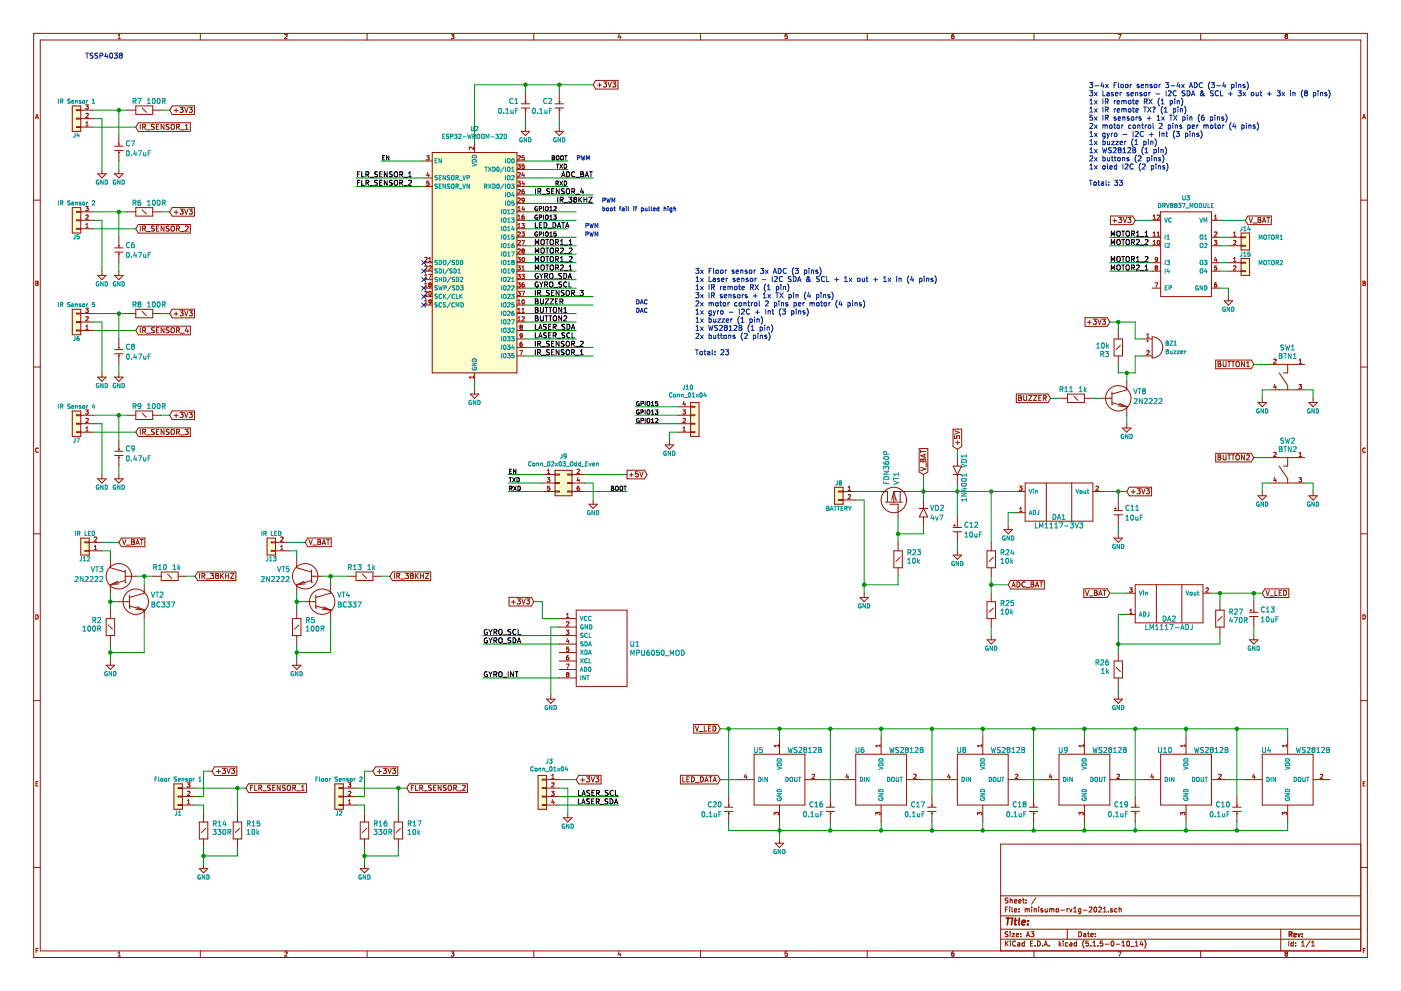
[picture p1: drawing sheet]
<svg xmlns="http://www.w3.org/2000/svg" width="420mm" height="297mm" viewBox="0 0 420 297" stroke-linecap="round" stroke-linejoin="round" font-family="sans-serif">
<path d="M.1 0h420.1v297h-420.1z" fill-rule="evenodd" fill="#fff" stroke="#fff" stroke-width=".3"/>
<g fill="none" stroke="#981200" stroke-width=".3">
<path d="M10.1 10h400v277h-400zM12.1 12h396v273h-396zM35.4 11.6h.7M35.4 10.6l.4-.3v1.3M60.1 10v2M85.4 10.4l.5-.1 .2 .3-.8 1h.8M110.1 10v2M135.3 10.3h.8l-.4 .5 .4 .1v.6h-.8M160.1 10v2M185.7 10.2l-.3 1h.8M186 10.7v.9M210.1 10v2"/>
<path d="M236.1 10.3h-.6l-.1 .6 .6-.1 .1 .7h-.7M260.1 10v2M286 10.3l-.5 .3-.1 .7 .2 .3 .5-.1-.1-.7h-.4l-.2 .2M310.1 10v2M335.3 10.3h.9l-.5 1.3M360.1 10v2M385.6 10.8l-.2 .5 .2 .3 .4-.1M385.6 10.8l-.2-.2 .2-.3 .5 .1-.2 .4M385.6 10.8h.3M385.9 10.8l.2 .3v.4M386.1 11.5h-.1M10.7 35.6l.4-1.3 .4 1.3"/>
<path d="M10.8 35.2h.6M21.7 31.8h2.5v7.6h-2.5zM24.2 33h3.8M24.2 32.9h-1.3v.2h1.3M24.2 35.4h-1.3v.3h1.3M24.2 38h-1.3v.2h1.3M24.2 38.1h3.8M24.2 35.6h3.8M25.7 31.4h.8l-.5 .5 .4 .1 .1 .5-.3 .2-.5-.1M25.7 34.1l.5-.1 .3 .3-.8 .9h.8M25.7 36.9l.4-.4v1.3M25.7 37.8h.8"/>
<path d="M38.2 33h2.5M40.7 31.8h5.1v2.5h-5.1zM41.5 36.8h15.6v2.6h-15.6l-.8-1.3zM42.1 37.3v1.5M42.6 32.4l1.3 1.3M42.8 38.1l.7-.1 .1-.6-.8-.1v1.5M43.2 38.1l.5 .7M44 38.9h1.1M45.8 33h2.5M46.3 37.3l-.8 .1a.66 .66 0 0 0 .7 .8l-.1 .5h-.7M46.9 38h.5M47.7 37.3h-.8v1.5h.8"/>
<path d="M49.2 37.3v1.5l-.9-1.5v1.5M50.7 37.3l-.8 .1a.66 .66 0 0 0 .7 .8v.5h-.8M51.4 37.5l.2-.2 .6 .2 .1 .8-.4 .5-.5-.2zM51.6 31.7h6.7v2.6h-6.7l-.7-1.3zM52.2 33.1h1.2M52.8 32.5v1.2M52.9 38.1l.8-.1 .1-.6-.9-.1v1.5M53.3 38.1l.5 .7M54 32.2h.9l-.5 .6 .4 .1v.7l-.2 .1-.6-.1M54.1 38.9h1.2M55.4 32.2l.5 1.5 .5-1.5M55.6 38.8h.8"/>
<path d="M55.6 37.7l.4-.4v1.5M56.7 32.2h1l-.5 .6 .4 .1v.7l-.2 .1-.7-.1M156.3 39.4h2.5l-1.2 1.2zM156.3 32.4h2.5M156.3 31.1h2.5M157.6 33h.1M157.6 30.5h.1M157.6 27.9v3.2M157.6 32.4v3.2M157.6 38.1v1.3M166.5 39.4h2.5l-1.3 1.2zM166.5 32.4h2.5"/>
<path d="M166.5 31.1h2.5M167.7 33h.1M167.7 30.5h.1M167.7 27.9v3.2M167.7 32.4v3.2M167.7 38.1v1.3M178.7 24.1h6.6v2.6h-6.6l-.8-1.3zM179.2 25.5h1.2M179.8 24.9v1.2M181 24.6h.9l-.5 .5 .5 .2v.6l-.3 .2-.6-.2M182.4 24.6l.5 1.5 .5-1.5M183.7 24.6h1l-.5 .5 .4 .2v.6l-.2 .2-.7-.2"/>
<path d="M408.7 35.6l.4-1.3 .4 1.3M408.8 35.2h.6M10.1 60h2M29.3 52.1h2.5l-1.2 1.2zM30.6 50.8v1.3M34.4 45.1h2.5M34.4 43.8h2.5M34.4 52.1h2.5l-1.3 1.2zM35.6 45.7h.1M35.6 43.2h.1M35.6 40.6v3.2M35.6 45.1v3.2"/>
<path d="M35.6 50.8v1.3M127.1 53.3h2.5M127.1 48.3h2.5M127.1 55.9h2.5M127.9 46.7h.8l-.4 .4 .3 .2 .1 .4-.2 .2-.6-.1M128.3 51.7l-.3 .9h.8M128.6 52.2v.8M128.6 54.3h-.5l-.1 .6 .5-.1 .2 .5-.2 .3-.5-.2M129.6 45.7h25.4v66.1h-25.4zM142 44.1v.8l-.9-.8-.4 .2 .2 .5M142.3 43.2v2.5M155 53.3h2.6"/>
<path d="M155 48.3h2.6M155 58.4h2.6M155 55.9h2.6M155 50.8h2.6M155.3 49.2h.7l-.4 .5 .4 .1v.5h-.7M155.3 54.3h.7l-.4 .5 .4 .1v.5h-.7M155.3 46.8l.5-.1 .2 .3-.7 .9h.7M155.3 51.9l.5-.2 .2 .4-.7 .9h.7M155.3 56.9l.5-.1 .2 .4-.7 .9h.7M155.3 59.5l.5-.1 .2 .3-.7 .9h.7M156.6 47.2h.5l.2 .5-.3 .2-.5-.1M156.6 49.8h.5l.2 .4-.3 .3-.5-.2"/>
<path d="M156.6 47.2l-.1 .1M156.6 49.8h-.1M156.8 51.7l-.3 .9h.8M156.8 54.2l-.3 .9h.8M157.1 56.8l-.4 .1-.2 .5 .1 .6h.5v-.6l-.3-.1-.3 .3M157.1 52.2v.8M157.1 54.7v.9M157.2 46.7h-.6l-.1 .6M157.2 49.2h-.6l-.1 .6M157.3 59.9l-.6 .2-.1-.6 .4-.1 .3 .2-.1 .7-.5 .3M408.1 60h2M21.7 62.2h2.5v7.7h-2.5z"/>
<path d="M24.2 63.5h3.8M24.2 66h3.8M24.2 68.6h3.8M24.2 63.4h-1.3v.2h1.3M24.2 65.9h-1.3v.3h1.3M24.2 68.5h-1.3v.2h1.3M25.7 61.9h.8l-.5 .5 .4 .1 .1 .4-.3 .3-.5-.2M25.7 64.6l.5-.2 .3 .4-.8 .9h.8M25.7 68.3h.8M25.7 67.3l.4-.3v1.3M34.4 75.6h2.5M34.4 74.3h2.5"/>
<path d="M35.6 76.2h.1M35.6 73.7h.1M35.6 71.1v3.2M35.6 75.6v3.1M38.2 63.5h2.5M40.7 62.2h5.1v2.6h-5.1zM41.5 67.3h15.6v2.6h-15.6l-.8-1.3zM42.1 67.7v1.6M42.6 62.9l1.3 1.2M42.8 68.5h.7l.1-.6-.8-.2v1.6M43.2 68.5l.5 .8M44 69.4h1.1"/>
<path d="M45.8 63.5h2.5M46.3 67.8l-.8 .1a.66 .66 0 0 0 .7 .8l-.1 .5h-.7M46.9 68.5h.5M47.7 67.7h-.8v1.6h.8M49.2 67.7v1.6l-.9-1.6v1.6M50.7 67.8l-.8 .1a.66 .66 0 0 0 .7 .8v.5h-.8M51.4 67.9l.2-.2 .6 .2 .1 .9-.4 .5-.5-.3zM51.6 62.2h6.7v2.6h-6.7l-.7-1.3zM52.2 63.6h1.2M52.8 63v1.2M52.9 68.5h.8l.1-.6-.9-.2v1.6M53.3 68.5l.5 .8"/>
<path d="M54 62.7h.9l-.5 .5 .4 .2v.6l-.2 .2-.6-.2M54.1 69.4h1.2M55.4 62.7l.5 1.5 .5-1.5M55.6 67.9l.5-.2 .3 .5-.9 1.1h.9M56.7 62.7h1l-.5 .5 .4 .2v.6l-.2 .2-.7-.2M127.1 78.7h2.5M127.4 79.8l.5-.1 .2 .3-.8 1h.8M127.4 77.3l.5-.2 .2 .4-.8 .9h.8M128.6 79.8l.5-.1 .2 .3-.8 1h.8M128.6 78.4h.7M128.6 77.5l.3-.4v1.3M155 63.5h2.6"/>
<path d="M155 66h2.6M155 73.7h2.6M155 71.1h2.6M155 78.7h2.6M155 68.6h2.6M155 76.2h2.6M155 61h2.6M155.3 79.7h.7l-.4 .5 .4 .1v.5h-.7M155.3 77.1h.7l-.4 .5 .4 .2v.5h-.7M155.3 65.7h.7M155.3 72.2l.5-.1 .2 .3-.7 .9h.7M155.3 69.6l.5-.1 .2 .4-.7 .9h.7"/>
<path d="M155.3 62.3l.4-.4v1.3M155.3 64.8l.4-.4v1.3M155.3 67.3l.4-.3v1.3M155.3 68.3h.7M155.3 63.2h.7M155.3 74.7l.5-.1 .2 .4-.7 .9h.7M156.5 72.1h.8l-.5 1.2M156.5 69.5h.8l-.5 .5 .4 .1 .1 .5-.3 .2-.5-.1M156.5 67h.8l-.5 .5 .4 .1 .1 .4-.3 .3-.5-.2M156.7 77.2l.1-.1a.62 .62 0 0 1 .5 .7 .62 .62 0 0 1-.6 .6l-.2-.5zM156.8 75.2l-.3-.3 .3-.3 .5 .3-.3 .3M156.8 75.2l-.3 .2 .3 .5 .5-.3-.3-.4"/>
<path d="M156.8 75.2h.2M156.8 61.9l-.3 .8h.8M157.1 64.4l-.4 .2-.2 .4 .1 .6 .5 .1v-.7l-.3-.1-.3 .3M157.1 62.3v.9M333 64.7h6.7l.8 1.3-.8 1.3h-6.7zM333.7 66.1h1.2M334.3 65.6v1.1M335.5 65.2h.9l-.5 .6 .4 .1v.7l-.2 .1-.6-.1M336.8 65.2l.6 1.5 .5-1.5M338.2 65.2h1l-.5 .6 .4 .1v.7l-.2 .1-.7-.1M345.5 66h2.6M345.5 73.7h2.6"/>
<path d="M345.5 71.1h2.6M345.5 78.7h2.6M345.8 65.7h.8M345.8 73.3h.8M345.8 64.8l.4-.4v1.3M345.8 69.9l.4-.4v1.3M345.8 72.4l.4-.3v1.2M345.8 70.8h.8M346.5 79.8v.3M346.6 79.8h.4M346.6 79.8h-.1M347 70.8h.8"/>
<path d="M347 69.9l.4-.4v1.3M347 79.8h.1M347.1 64.5l-.1 .1M347.1 64.5h.5M347.1 79.8v.3M347.2 72.2l.1-.1a.62 .62 0 0 1 .5 .6 .62 .62 0 0 1-.6 .6l-.2-.5zM347.2 77.7l-.6 .2-.1-.6 .4-.2 .3 .3-.2 .9-.4 .1M347.6 64.5l.1 .1M347.7 64.6v.4l-.7 .7h.8M348.1 63.5h15.2v25.4h-15.2zM363.3 66h2.6M363.3 73.7h2.6"/>
<path d="M363.3 71.1h2.6M363.3 78.7h2.6M364.2 72.1h.7l-.4 .4 .3 .1M364.2 64.8l.4-.4v1.3M364.2 65.7h.7M364.2 69.6l.5-.1 .2 .4-.7 .9h.7M364.5 77.1l-.3 .9h.8M364.8 72.6l.1 .1M364.8 77.6v.8M364.9 72.7l-.1 .6-.6-.1M364.9 79.7h-.6l-.1 .6 .5-.1 .2 .5-.2 .3-.5-.2M368.4 73.7h3.8"/>
<path d="M368.4 71.1h3.8M368.4 78.7h3.8M369.9 72.2l.5-.1 .3 .3-.8 .9h.8M369.9 70.8h.8M369.9 79.8l.5-.1 .3 .3-.8 1h.8M369.9 78.4h.8M369.9 69.9l.4-.4v1.3M369.9 77.5l.4-.4v1.3M372.2 77.5h2.5v5.1h-2.5zM372.2 69.9h2.5v5h-2.5zM372.2 73.5h1.3v.3h-1.3M372.2 71h1.3v.2h-1.3"/>
<path d="M372.2 78.6h1.3v.3h-1.3M374.2 64.7h7.1v2.6h-7.1l-.7-1.3zM374.6 65.2l.5 1.5 .5-1.5M375.8 66.9h1.1M377.3 65.9h.5M377.3 65.2l.7 .1v.5l-.2 .1 .3 .5-.2 .3h-.6zM378.6 66.7l.5-1.5 .5 1.5M378.7 66.3h.8M379.9 65.2h.9M380.3 65.2v1.5M10.7 84.9h.5M11.3 84.3h-.6v1.3l.7-.2v-.4l-.2-.1"/>
<path d="M11.3 84.3v.1M11.3 84.8l-.1 .1M11.3 84.4v.4M11.3 84.8h.1M21.7 92.7h2.5v7.6h-2.5zM24.2 94h3.8M24.2 96.5h3.8M24.2 99.1h3.8M24.2 93.9h-1.3v.2h1.3M24.2 96.4h-1.3v.2h1.3M24.2 98.9h-1.3v.3h1.3M25.7 92.4h.8l-.5 .5 .4 .1 .1 .4-.3 .3-.5-.2"/>
<path d="M25.7 95l.5-.1 .3 .4-.8 .9h.8M25.7 98.7h.8M25.7 97.8l.4-.3v1.2M29.3 82.6h2.5l-1.2 1.2zM30.6 81.3v1.3M34.4 82.6h2.5l-1.3 1.2zM35.6 81.3v1.3M38.2 94h2.5M40.7 92.7h5.1v2.6h-5.1zM41.5 97.8h15.6v2.6h-15.6l-.8-1.3zM42.1 98.2v1.5M42.6 93.3l1.3 1.3"/>
<path d="M42.8 99l.7-.1 .1-.5-.8-.2v1.5M43.2 99l.5 .7M44 99.9h1.1M45.8 94h2.5M46.3 98.3l-.8 .1a.66 .66 0 0 0 .7 .8l-.1 .5h-.7M46.9 98.9h.5M47.7 98.2h-.8v1.5h.8M49.2 98.2v1.5l-.9-1.5v1.5M50.7 98.3l-.8 .1a.66 .66 0 0 0 .7 .8v.5h-.8M51.4 98.4l.2-.2 .6 .2 .1 .8-.4 .5-.5-.2zM51.6 92.7h6.7v2.6h-6.7l-.7-1.3zM52.2 94.1h1.2"/>
<path d="M52.8 93.5v1.2M52.9 99l.8-.1 .1-.5-.9-.2v1.5M53.3 99l.5 .7M54 93.1h.9l-.5 .6 .4 .2v.6l-.2 .2-.6-.2M54.1 99.9h1.2M55.4 93.1l.5 1.6 .5-1.6M55.9 98.1l-.3 1.1h.9M56.3 98.7v1M56.7 93.1h1l-.5 .6 .4 .2v.6l-.2 .2-.7-.2M127.1 88.9h2.5M127.1 81.3h2.5M127.1 86.4h2.5"/>
<path d="M127.1 91.4h2.5M127.1 83.8h2.5M127.4 86h.7M127.4 91.1h.7M127.4 90.2l.3-.4v1.3M127.4 83.5h.7M127.4 82.6l.3-.4v1.3M127.4 85.1l.3-.3v1.2M127.4 87.4l.5-.1 .2 .4-.8 .9h.8M128.5 82.2h.9l-.6 1.3M128.8 87.4l.1-.1a.62 .62 0 0 1 .4 .7 .62 .62 0 0 1-.5 .5l-.2-.4zM128.8 85.3l-.2-.2 .2-.3 .5 .2-.2 .3"/>
<path d="M128.8 85.3l-.2 .2 .2 .5 .5-.2-.2-.5M128.8 85.3h.3M129.3 90.4l-.6 .2-.1-.6 .5-.2 .2 .3-.1 .7-.5 .3M155 88.9h2.6M155 81.3h2.6M155 86.4h2.6M155 94h2.6M155 91.4h2.6M155 96.5h2.6M155 83.8h2.6M155 99.1h2.6M155.3 84.8h.7l-.4 .4 .4 .2v.5h-.7"/>
<path d="M155.3 82.2h.7l-.4 .5 .4 .1v.6h-.7M155.3 87.3h.7l-.4 .5 .4 .1v.5h-.7M155.3 91.1h.7M155.3 90.2l.4-.4v1.3M155.3 92.7l.4-.3v1.3M155.3 95.3l.4-.4v1.3M155.3 93.7h.7M155.3 96.2h.7M156 97.9l.2-.4 .4 .1v.3M156 97.9h.1M156 97.9l.2 .1M156.2 98l-.3 .3 .3 .4 .5-.2-.3-.5"/>
<path d="M156.2 98h.2M156.5 82.2h.8l-.5 .5 .4 .1 .1 .5-.3 .2-.5-.1M156.5 87.3h.8l-.5 1.3M156.5 81h.8M156.5 95l.5-.1 .3 .4-.8 .9h.8M156.5 93.7h.8M156.5 80l.4-.3v1.3M156.5 92.7l.4-.3v1.3M156.5 97.9l-.1 .1M156.6 97.9h-.1M156.7 90l.1-.2a.62 .62 0 0 1 .5 .7 .62 .62 0 0 1-.6 .6l-.2-.5zM157.1 84.8l-.4 .1-.2 .4 .1 .6 .5 .1v-.7l-.3-.1-.3 .3"/>
<path d="M325.4 95.2h6.7l.7 1.3-.7 1.3h-6.7zM326.1 96.6h1.2M326.7 96v1.2M327.8 95.7h1l-.5 .6 .4 .1v.7l-.2 .1-.7-.1M329.2 95.7l.5 1.5 .5-1.5M330.6 95.7h.9l-.5 .6 .5 .1v.7l-.2 .1-.7-.1M335.4 99.1v2.5M345.5 81.3h2.6M345.5 86.4h2.6M346.4 84.8h.8l-.5 1.2M346.5 80.1l.1 .1M346.6 80.2h.1"/>
<path d="M346.7 80.2l-.3 .3 .3 .5 .5-.3-.3-.5M346.7 80.2h.2M347 80.2h-.1M347.1 80.1l-.1 .1M363.3 81.3h2.6M363.3 86.4h2.6M364.8 84.8h-.2a.79 .79 0 0 0-.1 1.2h.3l.1-.5-.2-.3-.5 .3M367.1 90.2h2.6l-1.3 1.2zM368.4 81.3h3.8M368.4 88.9v1.3M372.2 81.2h1.3v.2h-1.3M408.7 84.3l.7 .2-.2 .4 .3 .2-.3 .5h-.5z"/>
<path d="M408.7 84.9h.5M10.1 110h2M29.3 113h2.5l-1.2 1.3zM30.6 111.8v1.2M34.4 106h2.5M34.4 104.8h2.5M34.4 113h2.5l-1.3 1.3zM35.6 106.7h.1M35.6 104.1h.1M35.6 101.6v3.2M35.6 106v3.2M35.6 111.8v1.2"/>
<path d="M141.1 118.1h2.5l-1.3 1.3zM142 113h-1.3l.4 .4M142 112.7v.7M142.3 111.8v2.5M142.3 116.8v1.3M155 101.6h2.6M155 106.7h2.6M155 104.1h2.6M155.9 105.1h.8l-.5 1.3M156.5 102.5h-.2a.79 .79 0 0 0-.1 1.3h.3l.2-.5-.3-.3-.5 .3M156.7 100.6l-.7 .1v-.6l.4-.1 .3 .3-.2 .8-.5 .2M304.8 118.1h9.5l.8 1.3-.8 1.3h-9.5z"/>
<path d="M305.5 118.5h.5l.3 .3-.3 .5 .3 .1 .1 .4-.3 .3h-.6zM305.5 119.3h.5M307 118.5v1.3l.3 .3 .6-.3v-1.3M308.5 118.5h1l-1 1.6h1M309.9 118.5h1l-1 1.6h1M311.5 119.3h.5M312.2 118.5h-.7v1.6h.7M312.9 119.3h.7l.1-.6-.8-.2v1.6M313.3 119.3l.5 .8M317.6 119.4h2.5M320.1 118.1h5.1v2.6h-5.1zM322 118.7l1.3 1.3"/>
<path d="M325.2 119.4h2.6M330.3 119.4h3.2M333.5 117.5v3.8M334.1 101.6h2.5v5.1h-2.5zM335.4 106.7v2.5M336 103.5l-1.3 1.3M337.9 114.3v2.5l-4.4 1.3M343 101.6h2.5M343 106.7h2.5M343.9 101.3h.7M343.9 102.2h.5M343.9 100.4l.4-.4v1.3"/>
<path d="M344.1 102v.5M344.5 105.2h-.6M344.5 105.2h.1M344.5 105.2v.4l-.7 .8h.8M345.5 101a3.2 3.2 0 0 1 3.2 3.1 3.2 3.2 0 0 1-3.2 3.2zM364.6 107.9h10.7l.7 1.3-.7 1.3h-10.7zM365.3 108.4h.5l.3 .3-.3 .4 .4 .5-.3 .3h-.6zM365.3 109.1h.5M366.8 108.4v1.2l.3 .3 .6-.3v-1.2M368.2 108.4h.9M368.6 108.4v1.5M369.4 108.4h.8"/>
<path d="M369.8 108.4v1.5M370.7 108.6l.3-.2 .6 .2 .1 .8-.2 .4-.5 .1-.3-.2zM373.2 108.4v1.5l-.9-1.5v1.5M373.9 109.9h.8M373.9 108.8l.4-.4v1.5M378.6 119.4v1.3M381.1 116.8h10.2M381.1 109.2h10.2M382 107.7l.5-.1 .2 .4-.8 .9h.8M382.3 115.2l-.3 .9h.8M382.6 115.7v.8M383.6 111.8l2.6 3.8v1.2"/>
<path d="M386.2 109.2v2.6h-1.3M389.6 115.2h.7l-.4 .5 .3 .1M389.6 108.9h.7M389.6 108l.4-.4v1.3M390.2 115.8l.1 .1M390.3 115.9l-.1 .6-.6-.1M393.8 119.4v1.3M408.1 110h2M11.5 134.4a.58 .58 0 0 0-.8 .5 .58 .58 0 0 0 .8 .6M21.7 123.2h2.5v7.6h-2.5zM24.2 124.3h-1.3v.3h1.3M24.2 129.4h-1.3v.3h1.3"/>
<path d="M24.2 126.9h-1.3v.2h1.3M24.2 129.5h3.8M24.2 127h3.8M24.2 124.5h3.8M25.7 122.9h.8l-.5 .4 .4 .2 .1 .4-.3 .2-.5-.1M25.7 129.2h.8M25.7 125.5l.5-.1 .3 .4-.8 .9h.8M25.7 128.3l.4-.4v1.3M34.4 136.5h2.5M34.4 135.3h2.5M35.6 137.2h.1M35.6 134.6h.1"/>
<path d="M35.6 132.1v3.2M35.6 136.5v3.2M38.2 124.5h2.5M40.7 123.2h5.1v2.5h-5.1zM41.5 128.2h15.6v2.6h-15.6l-.8-1.3zM42.1 128.7v1.5M42.6 123.8l1.3 1.3M42.8 129.5l.7-.1 .1-.6-.8-.1v1.5M43.2 129.5l.5 .7M44 130.4h1.1M45.8 124.5h2.5M46.3 128.8h-.8a.66 .66 0 0 0 .7 .8l-.1 .6h-.7"/>
<path d="M46.9 129.4h.5M47.7 128.7h-.8v1.5h.8M49.2 128.7v1.5l-.9-1.5v1.5M50.7 128.8h-.8a.66 .66 0 0 0 .7 .8v.6h-.8M51.4 128.9l.2-.2 .6 .2 .1 .8-.4 .5-.5-.2zM51.6 123.2h6.7v2.6h-6.7l-.7-1.3zM52.2 124.6h1.2M52.8 124v1.1M52.9 129.5l.8-.1 .1-.6-.9-.1v1.5M53.3 129.5l.5 .7M54 123.6h.9l-.5 .6 .4 .1v.7l-.2 .1-.6-.1M54.1 130.4h1.2"/>
<path d="M55.4 123.6l.5 1.5 .5-1.5M55.5 128.7h.9l-.5 .6 .5 .1v.7l-.3 .1-.6-.1M56.7 123.6h1l-.5 .6 .4 .1v.7l-.2 .1-.7-.1M199.5 133.4h2.5l-1.2 1.2zM200.8 132.1v1.3M203.3 129.5h3.8M203.3 127h3.8M203.3 124.5h3.8M203.3 121.9h3.8M204.8 122.9h.8l-.5 .4 .4 .2 .1 .4-.3 .2-.5-.1M204.8 129.2h.8M204.8 128.3l.4-.4v1.3"/>
<path d="M204.8 125.5l.5-.1 .3 .4-.8 .9h.8M205.1 120.3l-.3 .9h.8M205.4 120.8v.8M207.1 120.7h2.5v10.1h-2.5zM207.1 121.8h1.3v.3h-1.3M207.1 124.3h1.3v.3h-1.3M207.1 126.9h1.3v.2h-1.3M207.1 129.4h1.3v.3h-1.3M275.7 134.4h2.5v7.1l-1.2 .7-1.3-.7zM276.1 134.9v.9M276.1 135.4h1.5M276.2 137.7l-.1 .7h1.5l-.1-.8-.4-.1-.3 .4"/>
<path d="M276.2 137.7h.1M276.2 137.7h.5M276.7 137.7h.1M276.7 137.7l.1 .2M276.8 137.9v.5M277.2 136.2v.8M277.6 136.1l-1.5 .5 1.5 .5M277.8 138.8v1.1M285.8 128.6h2.6v5.3l-1.3 .7-1.3-.7zM285.8 139.7h2.6l-1.3 2.5zM286.3 130.6v.8h.7l-.1-.7 .7-.1 .2 .3-.2 .5M286.3 129.1l1.5 .5-1.5 .5"/>
<path d="M286.6 132.7h1.2M287.1 137.2v2.5M287.2 132.1v1.2M333.5 121.3h.1M333.5 120.7l4.4 1.2M335.4 121.7l2.5 .2M335.8 120.9l2.1 1M336.6 128.3h2.6l-1.3 1.2zM337.9 121.9h.1M337.9 121.9v2.6M337.9 127v1.3M364.6 135.9h10.7l.7 1.3-.7 1.3h-10.7z"/>
<path d="M365.3 136.3h.5l.3 .3-.3 .4 .4 .5-.3 .3h-.6zM365.3 137h.5M366.8 136.3v1.2l.3 .3 .6-.3v-1.2M368.2 136.3h.9M368.6 136.3v1.5M369.4 136.3h.8M369.8 136.3v1.5M370.7 136.5l.3-.2 .6 .2 .1 .8-.2 .5h-.5l-.3-.2zM373.2 136.3v1.5l-.9-1.5v1.5M373.9 136.5l.5-.2 .3 .5-.9 1h.9M377.3 120.7h2.5l-1.2 1.2zM381.1 137.2h10.2"/>
<path d="M382 135.7l.5-.1 .2 .3-.8 .9h.8M383.6 139.7l2.6 3.8v1.3M386.2 137.2v2.5h-1.3M389.6 135.9l.4-.3v1.2M389.6 136.8h.7M392.5 120.7h2.6l-1.3 1.2zM409.5 134.4a.59 .59 0 0 0-.8 .5 .59 .59 0 0 0 .7 .6M409.5 135.5h-.1M10.1 160h2M29.3 143.5h2.5l-1.2 1.3zM30.6 142.2v1.3M34.4 143.5h2.5l-1.3 1.3z"/>
<path d="M35.6 142.2v1.3M162.6 142.2h3.9M162.6 144.8h3.9M162.6 147.3h3.9M164.1 143.2h.8l-.4 .5 .3 .1 .1 .4-.2 .3-.6-.2M164.2 141.9h.7M164.2 141l.4-.4v1.3M164.8 145.7h-.6v.6l.5-.1 .2 .6-.2 .2-.5-.1M166.5 142.1h1.2v.3h-1.2M166.5 144.7h1.2v.2h-1.2M166.5 147.2h1.2v.3h-1.2M166.5 141h5v7.6h-5z"/>
<path d="M171.5 142.1h-1.2v.3h1.2M171.5 144.7h-1.2v.2h1.2M171.5 147.2h-1.2v.3h1.2M171.5 142.2h3.8M171.5 144.8h3.8M171.5 147.3h3.8M173.1 140.8l.4-.2 .3 .4-.8 .9h.8M173.4 143.1l-.3 .9h.8M173.7 145.7h-.3a.79 .79 0 0 0-.1 1.3l.4-.1 .1-.4-.3-.3-.4 .3M173.7 143.6v.9M176.6 151.1h2.6l-1.3 1.3zM177.9 149.9v1.2"/>
<path d="M188.1 140.9h5.2l.7 1.3-.7 1.3h-5.2zM188.7 142.3h1.2M189.3 141.8v1.1M191.4 141.4h-.8l-.1 .7 .8-.1 .1 .8-.3 .1-.6-.1M191.9 141.4l.5 1.5 .5-1.5M250.3 146.1h2.5v5h-2.5zM252.8 147.2h-1.2v.3h1.2M252.8 147.3h3.8M252.8 149.7h-1.2v.3h1.2M252.8 149.9h3.8M254.3 147h.8M254.3 146.1l.4-.4v1.3"/>
<path d="M255 148.3l-.7 .1M255 148.3v.1M255 148.4v.4l-.7 .7h.8M264.3 147.3h1.9v3.2M265.5 150.5h5.1M266.8 151.1h2.5v3.8M268.1 147.3h3.8M268.1 147.3l-.7 2.6M268.1 147.3v3.2M268.1 147.3l.6 2.6M268.7 149.9h.1M270 147.3v3.2"/>
<path d="M275.7 152.4h2.5M276.1 140.1l1.5 .5-1.5 .5M277 152.4l1.2 2.5h-2.5zM277 149.9v2.5M277 154.9v2.6M285.8 142.2h2.6M285.8 159.4h2.6M285.8 158.1h2.6M286 157.5h.5M286.2 157.2v.5M287.1 142.2v2.6M287.1 154.9v3.2"/>
<path d="M287.1 159.4v3.2M301.1 158.8h2.5l-1.2 1.2zM302.4 157.5v1.3M304.9 147.3h2.5M304.9 153.7h2.5M305.7 145.7h.8l-.4 .5 .3 .1 .1 .5-.2 .2-.6-.1M305.8 152.4l.4-.3v1.2M305.8 153.3h.7M307.4 144.8h20.4v11.4h-20.4zM313.8 144.8v11.4M321.4 144.8v11.4M327.8 147.3h2.5"/>
<path d="M329.3 145.8l-.7 .1M329.3 145.8v.1M329.3 145.9v.4l-.7 .7h.8M334.1 154.3h2.5M334.1 153h2.5M334.2 152.4h.5M334.5 152.2v.5M335.4 149.9v3.1M335.4 154.3v3.2M338.7 146h6.7v2.6h-6.7l-.8-1.3zM339.3 147.4h1.1M339.8 146.8v1.2"/>
<path d="M341 146.5h1l-.6 .6 .5 .1v.7l-.3 .1-.6-.1M342.4 146.5l.5 1.5 .5-1.5M343.8 146.5h.9l-.5 .6 .4 .1v.7l-.2 .1-.6-.1M377.3 148.6h2.5l-1.2 1.3zM378.6 147.3v1.3M381.1 144.8h10.2M382.3 143.1l-.3 .9h.8M382.6 143.6v.9M389.6 143.2h.7l-.4 .5 .4 .1v.4l-.2 .3-.5-.2M392.5 148.6h2.6l-1.3 1.3zM393.8 147.3v1.3M408.1 160h2"/>
<path d="M24.2 161.3h2.6v5.1h-2.6zM26.8 165.1h3.8M26.8 162.4h-1.3v.3h1.3M26.8 165h-1.3v.2h1.3M26.8 162.6h3.8M28.3 161.1l.5-.1 .2 .3-.8 .9h.8M28.3 164.8h.7M28.3 163.9l.4-.4v1.3M33.1 175.3h.1M33.1 167.6v2.6l4.5 1.3M33.1 175.3v2.5M35.3 174.2l-2.2 1.1"/>
<path d="M35.6 175l-2.5 .3M36.4 161.3h7v2.6h-7l-.8-1.3zM36.8 161.7l.5 1.6 .5-1.6M37.6 174.6h.1M37.6 172.7h3.1M37.6 170.8v3.8M37.6 174l-4.5 1.3M37.9 163.4h1.2M38.8 178.4v3.9M39.5 162.4h.5M39.5 161.7l.7 .2v.4l-.2 .1 .3 .5-.3 .4h-.5zM40.8 163.3l.5-1.6 .5 1.6"/>
<path d="M40.9 162.8h.7M42.1 161.7h.8M42.5 161.7v1.6M43.3 175.3v2.5l-4.5 1.3M45.8 172.7h2.5M48.3 171.5h5.1v2.5h-5.1zM50.3 172.1l1.2 1.3M53.4 172.7h2.6M59.3 171.4h11.4v2.6h-11.4l-.8-1.3zM59.9 171.9v1.5M60.6 172.7l.7-.1 .1-.6-.8-.1v1.5M60.9 172.7l.6 .7"/>
<path d="M61.7 173.5h1.2M63.1 171.9h1l-.5 .6 .4 .1v.7l-.2 .1-.7-.1M64.9 172.5l-.3 .3 .3 .6 .6-.3-.3-.6M64.9 172.5l-.3-.3 .3-.3 .6 .3-.3 .3M64.9 172.5h.3M66.2 171.9v1.5M66.4 172.5l.6 .9M67 171.9l-.8 .9M67.7 172.6h.9M67.7 171.9v1.5M68.6 171.9v1.5M69.1 171.9h1.1l-1.1 1.5h1.1"/>
<path d="M80.1 161.3h2.5v5.1h-2.5zM82.6 165.1h3.8M82.6 162.4h-1.2v.3h1.2M82.6 165h-1.2v.2h1.2M82.6 162.6h3.8M84.2 161.1l.4-.1 .3 .3-.8 .9h.8M84.2 163.9l.3-.4v1.3M84.2 164.8h.7M89 175.3h.1M89 167.6v2.6l4.4 1.3M89 175.3v2.5M91.1 174.2l-2.1 1.1"/>
<path d="M91.5 175l-2.5 .3M92.3 161.3h7v2.6h-7l-.8-1.3zM92.6 161.7l.6 1.6 .5-1.6M93.4 174.6h.1M93.4 172.7h3.2M93.4 170.8v3.8M93.4 174l-4.4 1.3M93.8 163.4h1.2M94.7 178.4v3.9M95.3 162.4h.5M95.3 161.7l.8 .2v.4l-.3 .1 .4 .5-.3 .4h-.6zM96.6 163.3l.5-1.6 .5 1.6"/>
<path d="M96.8 162.8h.7M98 161.7h.8M98.4 161.7v1.6M99.1 175.3v2.5l-4.4 1.3M104.2 172.7h2.6M106.8 171.5h5v2.5h-5zM108.7 172.1l1.2 1.3M111.8 172.7h2.6M117.7 171.4h11.5v2.6h-11.5l-.8-1.3zM118.3 171.9v1.5M119 172.7l.7-.1 .1-.6-.8-.1v1.5M119.4 172.7l.5 .7"/>
<path d="M120.2 173.5h1.1M121.5 171.9h1l-.5 .6 .4 .1v.7l-.2 .1-.7-.1M123.4 172.5l-.4-.3 .4-.3 .5 .3-.3 .3M123.4 172.5l-.4 .3 .4 .6 .5-.3-.3-.6M123.4 172.5h.2M124.6 171.9v1.5M124.8 172.5l.7 .9M125.5 171.9l-.9 .9M126.1 171.9v1.5M126.1 172.6h.9M127 171.9v1.5M127.6 171.9h1l-1 1.5h1"/>
<path d="M152.7 179h6.6l.8 1.3-.8 1.3h-6.6zM154 179.9v1.1M155.1 179.5h1l-.5 .6 .4 .1v.7l-.2 .1-.7-.1M156.5 179.5l.5 1.5 .5-1.5M157.9 179.5h.9l-.5 .6 .4 .1v.7l-.2 .1-.6-.1M257.9 179.1h2.5l-1.2 1.2zM259.2 177.8v1.3M268.1 165.1h2.5v5.1h-2.5zM269.3 162.6v2.5M269.3 170.2v2.5M270 167l-1.3 1.3M285.8 166.4h2.6l-1.3 1.2z"/>
<path d="M287.1 165.1v1.3M296 165.1h2.5v5.1h-2.5zM297.3 162.6v2.5M297.3 170.2v2.5M297.3 177.8v2.5M297.9 167l-1.3 1.3M303.1 174h10.1v2.6h-10.1l-.7-1.3zM303.5 176l.5-1.6 .5 1.6M303.6 175.5h.8M305 174.4a.77 .77 0 0 1 .9 .8 .77 .77 0 0 1-.9 .8zM307.4 174.6a.69 .69 0 0 0-1 .6 .69 .69 0 0 0 1 .6M307.7 176.1h1.2"/>
<path d="M309.2 174.4l.7 .2v.4l-.2 .1 .4 .5-.3 .4h-.6zM309.2 175.1h.5M310.5 176l.5-1.6 .5 1.6M310.7 175.5h.7M311.8 174.4h.9M312.3 174.4v1.6M325 176.5h7.1l.7 1.3-.7 1.3h-7.1zM325.5 177l.5 1.5 .5-1.5M326.7 178.6h1.1M328.2 177h.5l.3 .2-.3 .5 .4 .5-.3 .3h-.6zM328.2 177.7h.5M329.5 178.5l.5-1.5 .5 1.5"/>
<path d="M329.7 178.1h.7M330.8 177h.9M331.3 177v1.5M334.1 161.3h2.5l-1.2 1.3zM335.4 160v1.3M337.9 177.8h2.6M338.8 176.2h.7l-.4 .5 .4 .1v.4l-.2 .3-.5-.2M340.5 175.3h20.3v11.4h-20.3zM346.8 175.3v11.4M354.4 175.3v11.4M360.8 177.8h2.5M361.7 176.3l.4-.1 .3 .4-.8 .9h.8"/>
<path d="M379.3 176.5h7.2v2.6h-7.2l-.7-1.3zM379.7 177l.5 1.5 .5-1.5M380.8 178.6h1.2M382.4 177v1.5h.7M383.6 177.7h.5M384.3 177h-.7v1.5h.7M385 177a.77 .77 0 0 1 .9 .7 .77 .77 0 0 1-.9 .8zM10.7 184.3a.65 .65 0 0 1 .8 .6 .65 .65 0 0 1-.8 .7zM31.8 185.4h2.6v5.1h-2.6zM31.8 199.4h2.6l-1.3 1.3zM32.5 187.3l1.2 1.3M33.1 182.9v2.5"/>
<path d="M33.1 190.5v2.5M33.1 198.1v1.3M35.6 180.3h3.2M38.8 182.3h.1M38.8 181.6l4.5 1.3M40.7 182.6l2.6 .3M41.1 181.9l2.2 1M43.3 182.9h.1M43.3 182.9v2.5M87.7 185.4h2.6v5.1h-2.6zM87.7 199.4h2.6l-1.3 1.3zM89 182.9v2.5"/>
<path d="M89 190.5v2.5M89 198.1v1.3M89.6 187.3l-1.2 1.3M91.5 180.3h3.2M94.7 182.3h.1M94.7 181.6l4.4 1.3M96.6 182.6l2.5 .3M97 181.9l2.1 1M99.1 182.9h.1M99.1 182.9v2.5M153.4 180.4h1.1M167.7 188h5.1"/>
<path d="M167.7 190.5h5.1M167.7 185.4h5.1M167.7 193h5.1M167.7 195.6h5.1M167.7 198.1h5.1M169.8 188.9h.8l-.4 .5 .3 .1 .1 .4-.2 .3-.6-.2M169.8 199.1h.9l-.6 1.2M169.9 184.2l.4-.4v1.3M169.9 185.1h.7M169.9 186.5l.5-.1 .2 .3-.8 .9h.8M170.2 191.4l-.3 .9h.8M170.5 196.5h-.2a.79 .79 0 0 0-.2 1.3l.4-.1 .1-.4-.2-.3-.5 .3"/>
<path d="M170.5 191.9v.8M170.5 194h-.5l-.1 .6 .5-.1 .2 .5-.2 .3-.5-.2M172.8 182.9h15.3v22.8h-15.3zM296 180.3h2.5v5.1h-2.5zM296 191.8h2.5l-1.2 1.2zM297.3 185.4v2.6M297.3 190.5v1.3M297.9 182.3l-1.3 1.2M334.1 198.1h2.5v5.1h-2.5zM335.4 195.6v2.5M337.9 184.2h2.6M338.8 183.8h.7"/>
<path d="M338.8 182.9l.4-.3v1.2M364.6 182.9h2.5v5.1h-2.5zM365.9 180.3v2.6M365.9 188v2.5M366.5 184.8l-1.3 1.3M374.7 191.8h2.6l-1.3 1.2zM374.7 184.8h2.6M374.7 183.5h2.6M374.9 182.9h.5M375.1 182.6v.5M376 180.3v3.2M376 184.8v3.2"/>
<path d="M376 190.5v1.3M408.7 184.3a.65 .65 0 0 1 .8 .6 .65 .65 0 0 1-.8 .7zM10.1 210h2M163.9 209.6h2.6l-1.3 1.2zM165.2 208.3v1.3M167.7 200.7h5.1M167.7 203.2h5.1M170.1 202.2l-.2-.3 .2-.3 .5 .3-.2 .3M170.1 202.2l-.2 .2 .2 .5 .5-.3-.2-.4M170.1 202.2h.3M208 217.2h7.2l.8 1.2-.8 1.3h-7.2zM208.5 217.6l.5 1.5 .5-1.5"/>
<path d="M209.7 219.3h1.2M211.2 217.6v1.5h.8M212.5 218.3h.5M213.2 217.6h-.7v1.5h.7M213.8 217.6a.77 .77 0 0 1 .9 .8 .77 .77 0 0 1-.9 .7zM334.1 209.6h2.5l-1.2 1.2zM334.7 200l1.3 1.3M335.4 203.2v2.5M335.4 208.3v1.3M408.1 210h2M10.8 234.9h.4M11.4 234.3h-.6v1.3h.6"/>
<path d="M52.2 235h2.5v7.6h-2.5zM54.7 238.6h-1.3v.3h1.3M54.7 236.1h-1.3v.3h1.3M54.7 236.2h3.8M54.7 238.8h3.8M56.2 234.6h.8l-.5 .5 .4 .1 .1 .5-.3 .2-.5-.1M56.2 237.3l.5-.1 .3 .3-.8 .9h.8M64.3 229.9h6.7v2.5h-6.7l-.7-1.3zM64.9 231.2h1.2M65.5 230.7v1.1M66.7 230.3h.9l-.5 .6 .4 .1v.7l-.2 .1-.6-.1M68.1 230.3l.5 1.5 .5-1.5"/>
<path d="M69.4 230.3h1l-.5 .6 .4 .1v.7l-.2 .1-.7-.1M74.5 234.9h17.4v2.6h-17.4l-.8-1.3zM75.1 236.1h.5M75.8 235.4h-.7v1.5M76.4 235.4v1.5h.7M77.6 236.2l.7-.1 .1-.6-.8-.1v1.5M78 236.2l.5 .7M78.8 237h1.1M81.1 235.5h-.7l-.1 .5a.63 .63 0 0 1 .7 .8h-.8M81.8 236.1h.5M82.5 235.4h-.7v1.5h.7M84 235.4v1.5l-.9-1.5v1.5"/>
<path d="M85.5 235.5h-.8a.65 .65 0 0 0 .8 .8l-.1 .5h-.7M86.2 235.6l.3-.2 .6 .2v.8l-.2 .4-.4 .1-.3-.2zM87.8 236.2l.7-.1 .1-.6-.8-.1v1.5M88.1 236.2l.6 .7M89 237h1.1M90.4 236.9h.9M90.4 235.8l.4-.4v1.5M100.4 235h2.6v7.6h-2.6zM103 238.6h-1.3v.3h1.3M103 236.1h-1.3v.3h1.3M103 236.2h3.8M103 238.8h3.8"/>
<path d="M104.4 234.6h.8l-.4 .5 .3 .1 .1 .5-.2 .2-.6-.1M104.5 237.3l.5-.1 .2 .3-.8 .9h.8M112.6 229.9h6.7v2.5h-6.7l-.8-1.3zM113.2 231.2h1.2M113.8 230.7v1.1M114.9 230.3h1l-.5 .6 .4 .1v.7l-.2 .1-.7-.1M116.3 230.3l.5 1.5 .5-1.5M117.7 230.3h.9l-.5 .6 .5 .1v.7l-.2 .1-.7-.1M122.8 234.9h17.4v2.6h-17.4l-.8-1.3zM123.4 236.1h.5M124.1 235.4h-.7v1.5M124.6 235.4v1.5h.8"/>
<path d="M125.9 236.2l.7-.1 .1-.6-.8-.1v1.5M126.3 236.2l.5 .7M127.1 237h1.1M129.4 235.5h-.8v.5a.63 .63 0 0 1 .7 .8h-.8M130 236.1h.5M130.7 235.4h-.7v1.5h.7M132.3 235.4v1.5l-.9-1.5v1.5M133.8 235.5h-.8a.65 .65 0 0 0 .7 .8v.5h-.8M134.5 235.6l.2-.2 .6 .2 .1 .8-.2 .4-.5 .1-.2-.2zM136.1 236.2l.7-.1v-.6l-.7-.1v1.5M136.4 236.2l.5 .7M137.2 237h1.2"/>
<path d="M138.7 235.5l.6-.1 .2 .4-.9 1.1h.9M161.4 232.4h2.5v10.2h-2.5zM163.9 233.7h3.8M163.9 233.6h-1.3v.2h1.3M163.9 236.1h-1.3v.3h1.3M163.9 238.6h-1.3v.3h1.3M163.9 236.2h3.8M163.9 238.8h3.8M165.4 237.2h.8l-.5 .4 .4 .1M165.4 233.4h.8M165.4 232.4l.4-.3v1.3M165.4 234.8l.5-.2 .3 .4-.8 .9h.8"/>
<path d="M165.7 239.7l-.3 .8h.8M166.1 237.7v.1M166.1 237.8v.6l-.7-.1M173.6 232.4h6.7v2.6h-6.7l-.8-1.3zM174.2 233.8h1.1M174.7 233.2v1.2M175.9 232.8h.9l-.5 .6 .5 .2v.6l-.3 .2-.6-.2M177.3 232.8l.5 1.6 .5-1.6M178.7 232.8h.9l-.5 .6 .4 .2v.6l-.2 .2-.6-.2M204.1 232.4h11.1l.8 1.3-.8 1.3h-11.1zM204.8 232.8v1.6h.7M206 233.6h.5"/>
<path d="M206.7 232.8h-.7v1.6h.7M207.4 232.8a.77 .77 0 0 1 .9 .8 .77 .77 0 0 1-.9 .8zM208.5 234.5h1.2M210 232.8a.77 .77 0 0 1 .9 .8 .77 .77 0 0 1-.9 .8zM211.4 234.4l.5-1.6 .5 1.6M211.5 233.9h.7M212.7 232.8h.8M213.1 232.8v1.6M213.8 234.4l.5-1.6 .5 1.6M214 233.9h.7M218.5 238.8v3.1M221.1 233.7h5.1"/>
<path d="M223.5 232l-.3 .9h.8M223.8 232.5v.9M226.2 226.1h15.2v15.2h-15.2zM233.4 223.1v.8M233.4 223.5h-1.2l.3 .4M233.8 221v5.1M241.4 233.7h5.1M244.2 232.2h-.6M244.2 232.2h.1M244.2 232.2v.4l-.7 .8h.8M249 238.8v3.1M251.6 233.7h5"/>
<path d="M254 232l-.3 .9h.8M254.3 232.5v.9M256.6 226.1h15.3v15.2h-15.3zM263.9 223.5h-1.2l.3 .4M263.9 223.1v.8M264.3 221v5.1M271.9 233.7h5.1M274 232.2l.5-.1 .3 .3-.8 1h.8M279.5 238.8v3.1M282 233.7h5.1M284.5 232l-.3 .9h.8M284.8 232.5v.9"/>
<path d="M287.1 226.1h15.3v15.2h-15.3zM294.4 223.5h-1.3l.4 .4M294.4 223.1v.8M294.7 221v5.1M302.4 233.7h5M305.1 232.2h-.6M305.1 232.2h.1M305.2 232.2v.4l-.7 .8h.7M310 238.8v3.1M312.5 233.7h5.1M315 232l-.3 .9h.8M315.3 232.5v.9"/>
<path d="M317.6 226.1h15.2v15.2h-15.2zM324.9 223.5h-1.3l.4 .4M324.9 223.1v.8M325.2 221v5.1M332.8 233.7h5.1M335 232.2l.5-.1 .2 .3-.8 1h.8M340.5 238.8v3.1M343 233.7h5.1M345.5 232l-.3 .9h.7M345.8 232.5v.9M348.1 226.1h15.2v15.2h-15.2zM355.4 223.5h-1.3l.4 .4"/>
<path d="M355.4 223.1v.8M355.7 221v5.1M363.3 233.7h5.1M366.1 232.2h-.6M366.1 232.2h.1M366.1 232.2v.4l-.7 .8h.8M370.9 238.8v3.1M373.5 233.7h5.1M375.9 232l-.3 .9h.8M376.2 232.5v.9M378.6 226.1h15.2v15.2h-15.2zM385.8 223.5h-1.2l.3 .4"/>
<path d="M385.8 223.1v.8M386.2 221v5.1M393.8 233.7h5.1M396 232.2l.4-.1 .3 .3-.8 1h.8M408.8 234.9h.4M409.4 234.3h-.6v1.3h.6M54.7 241.3h3.8M54.7 241.2h-1.3v.2h1.3M56.2 241h.8M56.2 240.1l.4-.4v1.3M59.8 246.4h2.5v5.1h-2.5zM61 243.8v2.6"/>
<path d="M61 251.5v2.5M61 259.1v1.3M61.7 248.3l-1.3 1.3M69.9 246.4h2.6v5.1h-2.6zM71.2 243.8v2.6M71.2 251.5v2.5M71.8 248.3l-1.2 1.3M103 241.3h3.8M103 241.2h-1.3v.2h1.3M104.5 241h.7M104.5 240.1l.4-.4v1.3M108 246.4h2.6v5.1h-2.6z"/>
<path d="M109.3 243.8v2.6M109.3 251.5v2.5M109.3 259.1v1.3M109.9 248.3l-1.2 1.3M118.2 246.4h2.5v5.1h-2.5zM119.5 243.8v2.6M119.5 251.5v2.5M120.1 248.3l-1.3 1.3M163.9 241.3h3.8M163.9 241.2h-1.3v.2h1.3M166.1 240.1v.9M169 245.1h2.5l-1.2 1.3z"/>
<path d="M170.3 243.8v1.3M217.3 243.2h2.5M217.3 241.9h2.5M218.5 243.8h.1M218.5 241.3h.1M218.5 243.2v3.2M232.2 244.3v-.8l.5 .4 .1-.4h.4l.2 .2-.1 .6M232.5 252.7h2.5l-1.2 1.3zM233.8 241.3v5.1M233.8 251.5v1.2M247.7 243.2h2.6M247.7 241.9h2.6"/>
<path d="M249 243.8h.1M249 241.3h.1M249 243.2v3.2M262.7 244.3v-.8l.4 .4 .2-.4h.4l.2 .2-.1 .6M264.3 241.3v5.1M278.2 243.2h2.6M278.2 241.9h2.6M279.5 243.8h.1M279.5 241.3h.1M279.5 243.2v3.2M293.1 244.3v-.8l.5 .4 .1-.4h.5l.2 .2-.1 .6M294.7 241.3v5.1"/>
<path d="M308.7 243.2h2.5M308.7 241.9h2.5M310 243.8h.1M310 241.3h.1M310 243.2v3.2M323.6 244.3v-.8l.5 .4 .1-.4h.5l.2 .2-.1 .6M325.2 241.3v5.1M339.2 243.2h2.5M339.2 241.9h2.5M340.5 243.8h.1M340.5 241.3h.1M340.5 243.2v3.2"/>
<path d="M354.1 244.3v-.8l.5 .4 .1-.4h.4l.3 .2-.2 .6M355.7 241.3v5.1M369.7 243.2h2.5M369.7 241.9h2.5M370.9 243.8h.1M370.9 241.3h.1M370.9 243.2v3.2M384.6 244.3v-.8l.5 .4 .1-.4h.4l.2 .2-.1 .6M386.2 241.3v5.1M408.1 253h-108v32M10.1 260h2M59.8 260.4h2.5l-1.3 1.2z"/>
<path d="M108 260.4h2.6l-1.3 1.2zM300.1 278.5h108M300.1 274.5h108M300.1 268.5h108M301.5 279.9h.1M301.5 272.6h.5M301.6 279.9l.6 .2 .1 .4-.3 .3-.6-.1M302.2 271.9h-.7v1.5M302.3 279.4h-.7l-.1 .5M302.3 269.2h-.7l-.1 .6a.63 .63 0 0 1 .7 .7l-.8 .1M302.8 271.9v.1M302.8 272.4v1"/>
<path d="M302.9 269.2v1.5M302.9 279.3v.1M302.9 279.8v1M302.9 269.8h.6l.1 .9M303.5 279.8h.8l-.8 1h.8M303.5 271.9v1.3l.2 .2M304.2 272.9l.7-.2v-.3h-.5l-.2 .2 .1 .7h.6M304.2 270.2l.7-.2v-.2l-.5-.1-.2 .2 .1 .7h.6M305.5 270.2l.7-.2-.1-.2-.4-.1-.2 .2 .1 .7h.5M305.6 273.2v.2M305.6 272.4v.2M306.1 279.9v.1"/>
<path d="M306.6 269.7h.6M306.8 269.2v1.3l.4 .2M307.4 272.5l.5-.1 .2 .2M307.4 272.4v1M307.7 270.5v.2M307.7 269.8v.1M308.1 272.6l.2-.2h.4v1M308.1 272.6v.8M309.1 279.3h1l-.5 .6 .4 .1v.7h-.9M309.4 271.9v.1M309.4 272.4v1M310.2 272.5l.5-.1 .1 1"/>
<path d="M310.2 272.4v1M310.6 269.1l-1.2 1.9M311.5 271.9v.1M311.5 272.4v1M312.7 272.4h-.3l-.3 .2 .1 .2 .5 .1v.4h-.6M313.4 272.4l.1 .9 .6-.1M314.1 272.4v1M314.8 272.5l.4-.1 .2 .2M314.8 272.4v1M315.4 272.6l.2-.2h.4l.1 1M315.4 272.6v.8M316.8 272.5h.6v.7h-.6z"/>
<path d="M318.1 272.8h1.2M320 272.4v1M320.1 278.5v3M320.4 272.4l-.4 .3M320.8 272.4l.3 1 .4-1M322 273.4h.9M322 272.3l.4-.4v1.5M323.5 279.3a.75 .75 0 0 1 .9 .7 .75 .75 0 0 1-.9 .8zM324.1 272.4h-.4l-.3 .3 .1 .5 .6 .1M324.1 272.4v1.2l-.3 .3-.3-.1M324.8 272.8h1.2M325 279.9h.6v.9"/>
<path d="M326.2 279.8h.5M326.4 279.3v1.3l.3 .2M326.6 272l.6-.1 .3 .4-.9 1.1h.9M328.2 272l.2-.1a.73 .73 0 0 1 .5 .7 .73 .73 0 0 1-.6 .7l-.2-.5zM328.5 279.9v.1M329.5 272l.5-.1 .3 .4-.9 1.1h.9M330.9 273.4h.9M330.9 272.3l.4-.4v1.5M332.4 273.2v.2M333.6 272.4h-.3l-.3 .2 .1 .2 .5 .1v.4h-.6M335 272.4h-.5l-.2 .3v.5l.7 .1M335.6 272.5l.6-.1 .1 1"/>
<path d="M335.6 271.9v1.5M384.1 278.5v6.5M408.1 260h2M10.8 284.9h.5M11.4 284.3h-.6v1.3M35.4 285.7l.4-.4v1.3M35.4 286.6h.7M60.1 285v2M85.4 285.4l.5-.1 .2 .4-.8 .9h.8M110.1 285v2M135.3 285.3h.8l-.4 .5 .4 .1v.6h-.8M160.1 285v2"/>
<path d="M185.7 285.2l-.3 1h.8M186 285.7v.9M210.1 285v2M236.1 285.3h-.6l-.1 .6 .6-.1 .1 .7h-.7M260.1 285v2M286 285.3l-.5 .3-.1 .7 .2 .3 .5-.1-.1-.7h-.4l-.2 .2M300.1 281.5h108M301.5 282.1v1.5M301.7 282.7l.7 .9M302.4 282.1l-.9 .8M303 282.1v.1M303 282.6v1"/>
<path d="M304.6 283.4l-.1 .1M304.6 282.2a.68 .68 0 0 0-1 .6 .68 .68 0 0 0 .9 .7M304.8 280.3l.7-.2-.1-.2-.4-.1-.2 .2 .1 .7h.5M305.2 282.7h.6l.1 .9M305.9 282.9l-.8 .3 .3 .4 .5-.1M306.1 280.7v.1M307.2 282.7l-.4-.1-.3 .3 .1 .5 .6 .1M307.2 282.1v1.5M307.8 280.8l.5-1.5 .5 1.5M307.9 280.3h.8M309.1 282.8h.5M309.8 282.1h-.7v1.5h.7"/>
<path d="M310.1 285v2M310.4 283.4v.2M311.1 282.1a.76 .76 0 0 1 .9 .7 .76 .76 0 0 1-.9 .8zM312.6 283.4v.2M313.1 283.6l.5-1.5 .5 1.5M313.3 283.1h.7M314.7 283.5h.1M314.6 283.4l.1 .1M317.6 282.1v1.5M317.8 283l.4 .6M318.2 282.6l-.6 .5M318.8 282.1v.1"/>
<path d="M318.8 282.6v1M320.2 282.7l-.4-.1-.3 .3v.5l.7 .1M320.8 282.7h.6l.1 .9M321.5 282.9l-.7 .3 .2 .4 .5-.1M322.9 282.7l-.5-.1-.3 .3 .1 .5 .7 .1M322.9 282.1v1.5M325.1 281.9a1.71 1.71 0 0 0 0 2.3M325.6 280.1l-.7 .3 .2 .4 .5-.1M326.4 282.1h-.7l-.1 .7 .7-.1 .1 .7h-.8M327.1 283.4v.2M327.1 280.3l.8-.2-.1-.2-.5-.1-.2 .2 .1 .7h.6M327.8 283.6h.8"/>
<path d="M327.8 282.5l.4-.4v1.5M328.5 280.7v.1M329.3 283.4v.2M330.7 282.1h-.7l-.1 .7 .7-.1 .1 .7h-.8M331.4 283h1.2M333.4 282.2l.1-.1a.72 .72 0 0 1 .6 .8 .72 .72 0 0 1-.7 .6l-.2-.5zM334.7 283h1.1M335.3 285.3h.9l-.5 1.3M336.5 283.6h.8M336.5 282.5l.4-.4v1.5M338 282.2l.2-.1a.72 .72 0 0 1 .6 .7 .72 .72 0 0 1-.7 .7l-.2-.5zM339 283.7h1.2"/>
<path d="M340.5 283.6h.8M340.5 282.5l.4-.4v1.5M342.3 282l-.4 1.1h.9M342.6 282.6v1M343.2 281.9a1.71 1.71 0 0 1 0 2.3M360.1 285v2M385.6 285.8l-.2-.2 .2-.3 .5 .1-.2 .4M385.6 285.8l-.2 .3 .2 .5 .5-.3-.2-.5M385.6 285.8h.3M386.5 282.1v1.5M387.2 283.4l.1 .1M387.3 283.5h.6"/>
<path d="M387.9 282.7h-.7v.7M387.9 282.1v1.5M388.6 283.4v.2M388.6 282.7v.1M390.3 283.6h.9M390.3 282.5l.5-.4v1.5M392.9 282l-1.3 1.9M393.3 283.6h.9M393.3 282.5l.5-.4v1.5M408.8 284.9h.5M409.4 284.3h-.6v1.3"/>
<circle cx="335.4" cy="119.4" r="3.8"/>
<circle cx="268.1" cy="149.9" r="3.8"/>
<circle cx="35.6" cy="172.7" r="3.8"/>
<circle cx="91.5" cy="172.7" r="3.8"/>
<circle cx="40.7" cy="180.3" r="3.8"/>
<circle cx="96.6" cy="180.3" r="3.8"/>
</g>
<path d="M389.2 279.8l.4 1 .4-1M390.5 279.9v.1M386.6 280.1l.7-.1 .1-.6-.8-.1v1.5M387 280.1l.5 .7M388.1 280.3l.7-.2-.1-.2-.4-.1-.2 .2v.7h.6M390.5 280.7v.1" fill="none" stroke="#981200" stroke-width=".38"/>
<path d="M301.8 275.2h1.1M302.4 275.2l-.3 2M303.5 275.9l-.2 1.3M303.6 275.2v.2M304.2 275.9h.7M304.6 275.2l-.3 1.7 .5 .3M305.7 275.2l-.2 1.7 .2 .3M306.5 276.5l1-.2-.1-.3-.5-.1-.4 .3v.9h.8M308.2 277v.2M308.4 276l-.1 .2" fill="none" stroke="#981200" stroke-width=".51"/>
<g fill="none" stroke="#009596" stroke-width=".3">
<path d="M17.5 29.7v1.3M18.1 30.4l.6-.1 .1-.5-.7-.1v1.3M18.4 30.4l.5 .6M21 29.8h-.6a.54 .54 0 0 0 .6 .7l-.1 .4h-.6M21.5 30.5l.6-.1v-.2l-.6 .1 .1 .6h.5M22.5 39.9v.9l-.5 .3M22.7 30.1v.9M22.7 30.3l.4-.1 .1 .8M23.4 39.8l-.4 .9h.8M24.2 30.2l-.4 .1 .4 .3v.3h-.4M24.9 30.2l.5 .1-.1 .6-.5-.2zM26 30.1v.9"/>
<path d="M26.3 30.1l-.3 .3M27.7 31h.7M27.7 30l.4-.3v1.3M39.9 30.3l.7-.1 .1-.6-.8-.1v1.5M40.3 30.3l.5 .7M41.3 29.5h1l-.6 1.5M44.2 31h.9M44.2 29.9l.5-.4v1.5M45.8 29.6l.3-.1a.74 .74 0 0 1 .5 .8 .74 .74 0 0 1-.7 .7l-.2-.5zM47.3 29.6l.2-.1a.74 .74 0 0 1 .5 .8 .74 .74 0 0 1-.6 .7l-.2-.5zM48.7 30.3l.7-.1 .1-.6-.8-.1v1.5M49 30.3l.5 .7"/>
<path d="M141.3 37.9v1.1l.3 .2 .5-.2v-1.1M142.6 38.1l.5-.2 .2 .4-.7 .9h.7M149.7 32.6l.2-.1a.74 .74 0 0 1 .5 .8 .74 .74 0 0 1-.7 .6l-.2-.5zM151.1 33.8v.2M151.7 34h.9M151.7 32.9l.5-.4v1.5M153.2 33l.1 .9 .6-.1M153.8 29.6a.69 .69 0 0 0-.9 .7 .69 .69 0 0 0 .9 .6M153.9 33v1M154.4 31h.9M154.4 29.9l.5-.4v1.5M154.6 33.2h.5"/>
<path d="M155.3 32.5h-.7v1.5M159.8 32.6l.3-.1a.74 .74 0 0 1 .5 .8 .74 .74 0 0 1-.7 .6l-.2-.5zM161.2 33.8v.2M161.9 32.9l.4-.4v1.5M161.9 34h.9M163.4 33l.1 .9 .5-.1M164 29.6a.69 .69 0 0 0-1 .7 .69 .69 0 0 0 1 .6M164 33v1M164.6 29.6l.5-.1 .3 .4-.9 1.1h.9M164.8 33.2h.5M165.5 32.5h-.7v1.5M23.7 40.3v.8"/>
<path d="M29.6 54a.57 .57 0 0 0-.7 .6 .57 .57 0 0 0 .8 .5v-.4h-.3M30.9 54v1.2l-.7-1.2v1.2M31.5 54a.64 .64 0 0 1 .7 .6 .64 .64 0 0 1-.7 .6zM34.7 54a.57 .57 0 0 0-.8 .6 .57 .57 0 0 0 .8 .5v-.4h-.2M36 54v1.2l-.7-1.2v1.2M36.6 54a.64 .64 0 0 1 .7 .6 .64 .64 0 0 1-.7 .6zM38.1 45.3l.2-.1a.81 .81 0 0 1 .5 .7 .81 .81 0 0 1-.5 .8l-.4-.6zM38.8 42.3a.69 .69 0 0 0-.9 .7 .69 .69 0 0 0 .9 .6M39.4 42.2h1l-.7 1.5M39.4 46.5v.2M40.4 45.1l-.3 1.1h.9M40.8 45.7v1"/>
<path d="M41.5 45.2h1l-.7 1.5M42.1 60l-.7 .4v.8l.3 .3 .5-.1-.1-.8h-.4l-.3 .3M43.1 45.7v.9l.6-.1M43.7 45.7v1M44.4 45.9h.5M45.2 45.2h-.8v1.5M130.5 48.2h.4M131.1 47.6h-.6v1.2h.6M131.2 52.7l-.7 .1a.54 .54 0 0 0 .6 .6v.4h-.7M131.2 55.2l-.7 .1a.54 .54 0 0 0 .6 .7v.4h-.7M131.7 53.2h.4M131.7 55.8h.4"/>
<path d="M132.3 52.6h-.6v1.3h.6M132.3 55.2h-.6v1.2h.6M132.4 47.6v1.2l-.7-1.2v1.2M132.8 40.8h.4M133.4 40.2h-.6v1.3h.6M133.6 52.6v1.3l-.7-1.3v1.3M133.6 55.2v1.2l-.7-1.2v1.2M134.6 40.3l-.7 .1a.51 .51 0 0 0 .6 .6v.5h-.7M134.9 52.7l-.7 .1a.51 .51 0 0 0 .6 .6l-.1 .4h-.6M134.9 55.2l-.7 .1a.51 .51 0 0 0 .6 .7l-.1 .4h-.6M135.1 40.9l.6-.1 .1-.4-.7-.2v1.3M135.4 52.8l.2-.2 .5 .2-.1 1-.6-.1z"/>
<path d="M135.4 55.3l.2-.1 .5 .1-.1 1.1-.6-.1zM136.3 40.2h.7l-.4 .5 .4 .1-.1 .7-.6-.1M136.7 55.8l.7-.1v-.4l-.7-.1v1.2M136.7 53.3l.7-.1v-.4l-.7-.2v1.3M137 53.3l.5 .6M137 55.8l.5 .6M137.5 40.4l.5-.2 .3 .4-.8 .9h.8M137.7 54h1M137.7 56.6h1M138.8 52.6l.4 1.3 .4-1.3M138.8 55.2l.4 1.2 .4-1.2M138.8 41h1"/>
<path d="M140.1 53.3l.6-.1v-.4l-.6-.2v1.3M140.3 40.2l.3 1.3 .2-.9 .3 .9 .2-1.3M140.8 55.2v1.2l-.7-1.2v1.2M141.6 48.9l1.3 .5-1.3 .4M141.8 46.7a.66 .66 0 0 1 .8-.1 .66 .66 0 0 1 .3 .7h-1.3zM141.8 47.9a.66 .66 0 0 1 .8-.1 .66 .66 0 0 1 .3 .7h-1.3zM141.8 40.9l.7-.1v-.4l-.7-.2v1.3M142.1 40.9l.5 .6M143.1 40.4l.2-.2 .5 .2-.1 1.1-.6-.2zM144.4 40.4l.3-.2 .4 .2-.1 1.1-.6-.2zM145.3 55.8h.6l.1-.5-.7-.1v1.2M145.4 50.1h.7"/>
<path d="M145.6 55.8l.4 .6M145.8 41.5v-1.3l.4 .9 .4-.9v1.3M145.8 50.1v1.3M146.4 55.2l.9 1.2M146.4 50.1l.9 1.3M147.2 41h1M147.3 55.2l-.9 1.2M147.3 50.1l-.9 1.3M147.8 55.2a.64 .64 0 0 1 .7 .6 .64 .64 0 0 1-.7 .6zM147.8 50.1a.64 .64 0 0 1 .7 .6 .64 .64 0 0 1-.7 .7zM148.7 40.2h.7l-.4 .5 .4 .1-.1 .7-.6-.1M149.2 55.2h.1a.62 .62 0 0 1 .4 .6 .62 .62 0 0 1-.5 .6l-.2-.4z"/>
<path d="M149.2 50.2l.1-.1a.62 .62 0 0 1 .4 .7 .62 .62 0 0 1-.5 .5l-.2-.4zM149.9 40.4l.5-.2 .3 .4-.8 .9h.8M151.2 55.1l-1.1 1.6M151.2 50l-1.1 1.7M151.2 40.2a.64 .64 0 0 1 .7 .7 .64 .64 0 0 1-.7 .6zM151.6 47.6v1.2M151.6 50.1v1.3M151.6 52.6v1.3M151.6 55.2v1.2M151.6 57.7v1.3M152.2 55.3l.2-.1 .5 .1-.1 1.1-.6-.1zM152.2 47.7l.2-.1 .5 .1-.1 1.1-.6-.2z"/>
<path d="M152.2 50.3l.2-.2 .5 .2-.1 1-.6-.1zM152.2 52.8l.2-.2 .5 .2-.1 1-.6-.1zM152.2 57.9l.2-.2 .5 .2-.1 1-.6-.1zM153.4 55.2h.8l-.4 .5 .3 .1v.5h-.7M153.5 52.8l.4-.2 .3 .4-.8 .9h.8M153.5 50.4l.3-.3v1.3M153.5 51.4h.7M153.6 47.7l.2-.1a.62 .62 0 0 1 .4 .6 .62 .62 0 0 1-.5 .6l-.2-.5zM153.8 57.7l-.3 .8h.7M154.1 58.1v.9M156.6 41.3a.57 .57 0 0 0-.7 .6 .57 .57 0 0 0 .8 .5v-.4h-.3M157.9 41.3v1.2l-.7-1.2v1.2"/>
<path d="M158.5 41.3a.64 .64 0 0 1 .8 .6 .64 .64 0 0 1-.8 .6zM166.7 41.3a.57 .57 0 0 0-.7 .6 .57 .57 0 0 0 .8 .5v-.4h-.2M168.1 41.3v1.2l-.8-1.2v1.2M168.7 41.3a.64 .64 0 0 1 .7 .6 .64 .64 0 0 1-.7 .6zM354.7 58.7v1l.3 .2 .4-.2v-1M355.9 58.7h.8l-.4 .4 .4 .2v.5h-.8M17.5 60.2v1.2M18.4 60.8l.5 .6M18.7 60.3l-.6-.1v1.2M18.7 60.3h.1M18.8 60.3l-.1 .5h-.6M21 60.3h-.6a.54 .54 0 0 0 .6 .7l-.1 .4h-.6"/>
<path d="M21.5 61l.6-.1v-.2l-.6 .1 .1 .6h.5M22.5 70.3v.9l-.5 .4M22.7 60.7h.4l.1 .7M22.7 60.6v.8M23.7 70.9h.1M23.7 70.9v.7l-.7-.1M23.7 70.3h-.6l-.1 .6h.7M23.8 60.8l.5 .4-.2 .2h-.3M23.8 60.8h.1M24.2 60.7l-.4 .1M24.9 60.7h.5l-.1 .7-.5-.2zM26 60.6v.8"/>
<path d="M26.3 60.6l-.3 .2M27.7 60.3l.5-.1 .2 .3-.8 .9h.8M38.1 75.8l.2-.2a.81 .81 0 0 1 .5 .8 .81 .81 0 0 1-.5 .8l-.4-.6zM38.8 72.8a.69 .69 0 0 0-.9 .6 .69 .69 0 0 0 .9 .7M39.4 77v.2M39.9 60.8l.7-.1 .1-.6-.8-.1v1.5M40.1 72.7l-.6 .4-.1 .8 .3 .3 .5-.1-.1-.8h-.4l-.3 .3M40.3 60.8l.5 .7M40.4 75.6l-.3 1.1h.9M40.8 76.2v1M41.5 75.6h1l-.7 1.6M43.1 76.2v.9l.6-.1"/>
<path d="M43.7 76.2v1M44.2 61.5h.9M44.2 60.4l.5-.4v1.5M44.4 76.4h.5M45.2 75.6h-.8v1.6M45.8 60.1l.3-.1a.74 .74 0 0 1 .5 .8 .74 .74 0 0 1-.7 .6l-.2-.5zM47.3 60.1l.2-.1a.74 .74 0 0 1 .5 .8 .74 .74 0 0 1-.6 .6l-.2-.5zM48.7 60.8l.7-.1 .1-.6-.8-.1v1.5M49 60.8l.5 .7M131.2 78.1l-.7 .1a.54 .54 0 0 0 .6 .6v.5h-.7M131.7 78a.64 .64 0 0 1 .8 .7 .64 .64 0 0 1-.8 .6zM133 78.2l.2-.2 .5 .2-.1 1.1-.6-.2z"/>
<path d="M135.2 78l-1.1 1.6M136.3 78.1l-.7 .1a.51 .51 0 0 0 .7 .6l-.1 .5h-.6M136.8 78a.64 .64 0 0 1 .8 .7 .64 .64 0 0 1-.8 .6zM138.2 78.1l.2-.1a.62 .62 0 0 1 .4 .7 .62 .62 0 0 1-.6 .6l-.1-.5zM150.4 62.8v1.3M150.4 65.3v1.3M150.4 67.9v1.2M150.4 70.4v1.3M150.4 73v1.2M150.4 75.5v1.3M150.4 78v1.3M151 70.6l.2-.2 .5 .2-.1 1-.6-.1z"/>
<path d="M151 73.1l.2-.1 .5 .1-.1 1.1-.6-.2zM151 65.5l.2-.2 .5 .2-.1 1-.6-.1zM151 78.2l.2-.2 .5 .2-.1 1.1-.6-.2zM151 63l.2-.2 .5 .2-.1 1-.6-.1zM151 68l.2-.1 .5 .1-.1 1.1-.6-.1zM151 75.7l.2-.2 .5 .2-.1 1-.6-.1zM151.6 60.3v1.2M152.2 60.4l.2-.1 .5 .1-.1 1.1-.6-.2zM152.3 74.2h.7M152.3 71.7h.7M152.3 66.6h.7M152.3 79.3h.7"/>
<path d="M152.3 69.1h.7M152.3 63.1l.3-.3v1.3M152.3 65.7l.3-.4v1.3M152.3 68.2l.3-.3v1.2M152.3 70.8l.3-.4v1.3M152.3 73.3l.3-.3v1.2M152.3 75.8l.3-.3v1.3M152.3 78.4l.3-.4v1.3M152.3 64.1h.7M152.3 76.8h.7M153.4 65.3h.8l-.4 .5 .3 .1v.6h-.7M153.4 75.5h.8l-.5 1.3"/>
<path d="M153.5 62.9l.4-.1 .3 .3-.8 1h.8M153.5 78.2v.3M153.5 78.5h.1M153.6 78.1l.5 .1-.2 .4M153.6 78.5l.1 .1M153.6 78.1l-.1 .1M153.7 78.6l-.2 .2 .2 .5 .5-.2-.3-.5M153.7 78.6h.2M153.8 67.8l-.3 .9h.7M154.1 73h-.3a.79 .79 0 0 0-.1 1.2l.4-.1v-.5l-.4-.2-.2 .3M154.1 68.3v.8M154.1 70.4h-.6v.6h.6v.6h-.6"/>
<path d="M154.1 60.3h-.6v.6h.6v.5h-.6M347.5 61a.64 .64 0 0 1 .7 .6 .64 .64 0 0 1-.7 .6zM348.7 61.6h.6l.1-.5-.7-.1v1.2M349 61.6l.4 .6M349.3 65.3l.4 1.3 .4-1.3M349.4 70.4v1.3M349.4 73v1.2M349.4 78v1.3M349.8 61l.4 1.2 .5-1.2M349.9 78h.8l-.4 .5 .4 .1-.1 .7-.7-.1M350 73.1l.5-.1 .2 .3-.8 .9h.8M350 71.7h.7"/>
<path d="M350 70.8l.4-.4v1.3M351.3 65.5a.56 .56 0 0 0-.8 .5 .56 .56 0 0 0 .8 .5M351.3 61.5l-.3 .2 .3 .5 .5-.2-.3-.5M351.3 61.5l-.3-.2 .3-.3 .4 .1-.2 .4M351.3 61.5h.2M352.5 61.5l-.3 .2 .3 .5 .5-.2-.3-.5M352.5 61.5l-.3-.2 .3-.3 .5 .2-.3 .3M352.5 61.5h.2M353.4 61h.8l-.4 .4 .3 .2v.5h-.7M354.6 61h.8l-.5 1.2M355.6 62.4h1M356.9 62.2v-1.2l.4 .9 .5-.9v1.2"/>
<path d="M358.3 61.1l.3-.1 .5 .1-.2 1.1-.6-.1zM359.7 61a.64 .64 0 0 1 .7 .6 .64 .64 0 0 1-.7 .6zM359.8 65.3l.4 1.3 .4-1.3M360 73.1l.2-.1 .5 .1-.1 1.1-.6-.2zM360 70.6l.2-.2 .5 .2-.1 1-.6-.1zM360 78.2l.2-.2 .5 .2-.1 1.1-.6-.2zM361 61v1l.2 .2 .5-.2v-1M361.1 66.6v-1.3l.4 .9 .4-.9v1.3M361.2 78h.8l-.5 .5 .4 .1v.6h-.7M361.2 70.8l.4-.4v1.3M361.2 73.1l.5-.1 .3 .3-.8 .9h.8M361.2 71.7h.8"/>
<path d="M362.3 61v1.2h.6M363.3 61.6h.4M363.9 61h-.6v1.2h.6M372.4 67.9v1.1l-.4 .2M372.4 75.5v1.1l-.4 .2M373 68.3l.3-.4v1.3M373 69.2h.7M373 75.9l.3-.4v1.3M373 76.8h.7M374.5 67.9l-.3 .9h.8M374.8 68.4v.8M374.8 75.5h-.6v.7l.5-.2 .2 .6-.2 .2-.5-.1"/>
<path d="M377.6 71.7v-1.2l.4 .9 .5-.9v1.2M377.6 79.4v-1.3l.4 .9 .5-.9v1.3M379.1 78.3l.2-.2 .5 .2-.1 1-.6-.1zM379.1 70.6l.2-.1 .5 .1-.1 1.1-.6-.1zM380.2 78.1h.7M380.2 70.5h.7M380.6 70.5v1.2M380.6 78.1v1.3M381.3 78.3l.3-.2 .5 .2-.1 1-.7-.1zM381.3 70.6l.3-.1 .5 .1-.1 1.1-.7-.1zM382.7 78.7l.7-.1v-.4l-.7-.1v1.3M382.7 71.1l.7-.1v-.4l-.7-.1v1.2"/>
<path d="M383 71.1l.4 .6M383 78.7l.4 .7M383.9 78.2l.5-.1 .2 .3-.8 1h.8M383.9 71.7h.7M383.9 70.8l.4-.3v1.2M17.5 90.7v1.2M18.4 91.3l.5 .6M18.7 91.3h-.6M18.8 91.2l-.1-.5h-.6v1.2M18.8 91.2l-.1 .1M21 90.7l-.6 .1a.54 .54 0 0 0 .6 .6l-.1 .5h-.6M21.5 91.5l.6-.1v-.3l-.6 .2 .1 .6h.5"/>
<path d="M22.7 91.2l.4-.1 .1 .8M22.7 91.1v.8M24.2 91.1l-.4 .2 .4 .3v.3h-.4M24.9 91.1l.5 .1-.1 .7-.5-.2zM26 91.1v.8M26.3 91.1l-.3 .2M28.4 90.7h-.7v.6h.7v.5h-.7M29.6 84.5a.57 .57 0 0 0-.7 .6 .57 .57 0 0 0 .8 .5v-.4h-.3M30.9 84.4v1.3l-.7-1.3v1.3M31.5 84.4a.64 .64 0 0 1 .7 .7 .64 .64 0 0 1-.7 .6zM34.7 84.5a.57 .57 0 0 0-.8 .6 .57 .57 0 0 0 .8 .5v-.4h-.2M36 84.4v1.3l-.7-1.3v1.3"/>
<path d="M36.6 84.4a.64 .64 0 0 1 .7 .7 .64 .64 0 0 1-.7 .6zM39.9 91.3l.7-.1 .1-.6-.8-.1v1.5M40.3 91.3l.5 .7M41.7 91.1l-.3 .3 .3 .6 .5-.3-.3-.6M41.7 91.1l-.3-.3 .3-.3 .5 .3-.3 .3M41.7 91.1h.2M44.2 90.9l.5-.4v1.5M44.2 92h.9M45.8 90.6l.3-.1a.74 .74 0 0 1 .5 .8 .74 .74 0 0 1-.7 .6l-.2-.5zM47.3 90.6l.2-.1a.74 .74 0 0 1 .5 .8 .74 .74 0 0 1-.6 .6l-.2-.5zM48.7 91.3l.7-.1 .1-.6-.8-.1v1.5M49 91.3l.5 .7"/>
<path d="M131.2 83.2h-.7a.54 .54 0 0 0 .6 .7v.4h-.7M131.2 80.6l-.7 .1a.54 .54 0 0 0 .6 .7v.4h-.7M131.2 85.7l-.7 .1a.54 .54 0 0 0 .6 .6v.5h-.7M131.2 90.8l-.7 .1a.54 .54 0 0 0 .6 .6v.5h-.7M131.2 88.3h-.7a.54 .54 0 0 0 .6 .7v.4h-.7M131.6 85.7l.3 1.2 .2-.9 .3 .9 .3-1.2M131.7 80.6a.64 .64 0 0 1 .8 .6 .64 .64 0 0 1-.8 .6zM131.7 83.1v1.3M131.7 83.7h.7M132.4 88.3a.56 .56 0 0 0-.7 .5 .56 .56 0 0 0 .7 .5M132.4 90.9a.56 .56 0 0 0-.7 .5 .56 .56 0 0 0 .7 .5M132.4 83.1v1.3"/>
<path d="M133 80.6v1.2M133 88.2v1.3M133 83.1a.64 .64 0 0 1 .8 .6 .64 .64 0 0 1-.8 .7zM133.2 86.3h.6v-.5l-.6-.1v1.2M133.2 88.8l.5 .7M133.6 90.8h-.6v.4a.5 .5 0 0 1 .5 .2 .5 .5 0 0 1 0 .6h-.6M133.7 88.2l-.7 .7M134.5 80.5l-1.1 1.6M135.1 90.7l-1.1 1.6M135.2 88.1l-1.1 1.7M135.2 83.1l-1.1 1.6M135.3 85.6l-1 1.6"/>
<path d="M135.6 80.6l-.7 .1a.54 .54 0 0 0 .6 .7v.4h-.6M136.1 80.6a.64 .64 0 0 1 .7 .6 .64 .64 0 0 1-.7 .6zM136.3 90.9a.56 .56 0 0 0-.8 .5 .56 .56 0 0 0 .8 .5M136.3 83.2h-.7a.51 .51 0 0 0 .7 .7l-.1 .4h-.6M136.3 88.3a.56 .56 0 0 0-.8 .5 .56 .56 0 0 0 .8 .5M136.4 85.7l-.6 .1a.51 .51 0 0 0 .6 .6l-.1 .5h-.6M136.8 92v-1.3l.4 .9 .4-.9v1.3M136.8 83.1a.64 .64 0 0 1 .8 .6 .64 .64 0 0 1-.8 .7zM136.8 88.2v1.3h.7M137 85.7a.64 .64 0 0 1 .7 .6 .64 .64 0 0 1-.7 .6zM137.3 81.8h.8M137.3 80.9l.4-.3v1.2"/>
<path d="M137.9 88.2v1.3M138.1 88.8l.5 .7M138.1 85.7h.8l-.4 .4 .3 .2v.6l-.7-.1M138.2 90.7a.64 .64 0 0 1 .8 .7 .64 .64 0 0 1-.8 .6zM138.6 88.2l-.7 .7M138.7 83.2h-.6M138.7 83.2h.1M138.7 83.2v.5l-.7 .7h.8M150.4 80.6v1.2M150.4 83.1v1.3M150.4 85.7v1.2M150.4 88.2v1.3"/>
<path d="M150.4 90.7v1.3M150.4 93.3v1.2M150.4 95.8v1.3M150.4 98.4v1.2M151 80.7l.2-.1 .5 .1-.1 1.1-.6-.1zM151 90.9l.2-.2 .5 .2-.1 1.1-.6-.2zM151 83.3l.2-.2 .5 .2-.1 1-.6-.1zM151 88.4l.2-.2 .5 .2-.1 1-.6-.1zM151 93.4l.2-.1 .5 .1-.1 1.1-.6-.1zM151 96l.2-.2 .5 .2-.1 1-.6-.1zM151 98.5l.2-.1 .5 .1-.1 1.1-.6-.2zM152.2 98.4h.8l-.4 .4 .3 .2v.6l-.7-.1"/>
<path d="M152.3 81.8h.7M152.3 85.8l.4-.1 .3 .3-.8 .9h.8M152.3 90.9l.4-.2 .3 .4-.8 .9h.8M152.3 83.2l.4-.1 .3 .4-.8 .9h.8M152.3 88.3l.4-.1 .3 .3-.8 1h.8M152.3 93.4l.4-.1 .3 .3-.8 .9h.8M152.3 95.9l.4-.1 .3 .4-.8 .9h.8M152.3 80.9l.3-.3v1.2M153.4 88.2h.8l-.4 .5 .3 .1v.5h-.7M153.4 95.8h.8l-.5 1.3M153.5 85.8l.4-.1 .3 .3-.8 .9h.8M153.5 98.5l.4-.1 .3 .3-.8 .9h.8"/>
<path d="M153.5 84.4h.7M153.5 83.5l.3-.4v1.3M153.5 80.7l.1 .6 .6-.2M153.6 80.6h.3l.3 .2-.1 .7-.5 .3M153.6 80.6l-.1 .1M154.1 93.3h-.3a.79 .79 0 0 0-.1 1.2l.4-.1v-.5l-.4-.1-.2 .2M154.1 90.7h-.6v.6h.6v.6h-.6M349.4 80.6v1.2M349.4 86.3h.5M350.1 85.7h-.7v1.2h.7M350.3 80.5l-.3 .9h.8M350.6 86.3l.7-.1v-.4l-.7-.1v1.2"/>
<path d="M350.6 81v.8M359.3 85.7a.57 .57 0 0 0-.7 .6 .57 .57 0 0 0 .8 .5v-.4h-.3M360 80.7l.2-.1 .5 .1-.1 1.1-.6-.1zM360.6 85.7v1.2l-.7-1.2v1.2M361.2 85.7a.64 .64 0 0 1 .8 .6 .64 .64 0 0 1-.8 .6zM361.5 80.5l-.3 .9h.8M361.8 81v.8M367.4 92.1a.57 .57 0 0 0-.7 .6 .57 .57 0 0 0 .8 .5v-.4h-.3M368.8 92.1v1.2l-.8-1.2v1.2M369.4 92.1a.64 .64 0 0 1 .7 .6 .64 .64 0 0 1-.7 .6zM22.5 100.8v.9l-.5 .4M23.7 100.8h-.3a.79 .79 0 0 0-.1 1.3l.4-.1 .1-.4-.3-.3-.5 .3"/>
<path d="M29.6 115a.57 .57 0 0 0-.7 .6 .57 .57 0 0 0 .8 .5v-.5h-.3M30.9 114.9v1.3l-.7-1.3v1.3M31.5 114.9a.64 .64 0 0 1 .7 .6 .64 .64 0 0 1-.7 .7zM34.7 115a.57 .57 0 0 0-.8 .6 .57 .57 0 0 0 .8 .5v-.5h-.2M36 114.9v1.3l-.7-1.3v1.3M36.6 114.9a.64 .64 0 0 1 .7 .6 .64 .64 0 0 1-.7 .7zM38.1 106.3l.2-.2a.81 .81 0 0 1 .5 .8 .81 .81 0 0 1-.5 .7l-.4-.5zM38.8 103.3a.69 .69 0 0 0-.9 .6 .69 .69 0 0 0 .9 .6M39.4 107.5v.1M39.7 103.8l-.3-.3 .3-.3 .6 .3-.3 .3M39.7 103.8l-.3 .3 .3 .6 .6-.3-.3-.6M39.7 103.8h.3"/>
<path d="M40.4 106l-.3 1.1h.9M40.8 106.6v1M41.5 106.1h1l-.7 1.5M43.1 106.6v1l.6-.1M43.7 106.6v1M44.4 106.8h.5M45.2 106.1h-.8v1.5M141.6 108.9h1.3l-1.3 .7h1.3M141.7 110.2a.57 .57 0 0 0 .6 .7 .57 .57 0 0 0 .5-.8h-.4v.3M141.8 107.6a.67 .67 0 0 1 .8 0 .67 .67 0 0 1 .3 .7h-1.3zM142.7 120v1.3l-.8-1.3v1.3M143.3 120a.64 .64 0 0 1 .7 .6 .64 .64 0 0 1-.7 .7z"/>
<path d="M150.4 100.9v1.3M150.4 103.4v1.3M150.4 106v1.2M151 106.1l.2-.1 .5 .1-.1 1.1-.6-.1zM151 103.6l.2-.2 .5 .2-.1 1.1-.6-.2zM151 101.1l.2-.2 .5 .2-.1 1-.6-.1zM152.2 106h.8l-.4 .5 .3 .1v.6l-.7-.1M152.2 103.4h.8l-.4 .5 .3 .1v.7l-.7-.1M152.2 100.9h.8l-.4 .5 .3 .1v.6l-.7-.1M153.4 100.9h.8l-.4 .5 .3 .1v.5h-.7M153.8 103.4l-.3 .9h.7M154.1 103.9v.8"/>
<path d="M154.1 106h-.6v.6h.6v.5h-.6M201.5 117.9a.56 .56 0 0 0-.8 .5 .56 .56 0 0 0 .8 .5M202.1 118.2l.6 .2-.1 .6-.5-.1zM203.2 118.3l.5-.1 .1 .8M203.2 118.2v.8M204.4 118.3l.5-.1v.8M204.4 118.2v.8M205.2 119.1h1M205.2 115.4v1.1l-.4 .2M205.8 115.8l.4-.4v1.3M205.8 116.7h.7M206.5 117.9l.2-.2a.62 .62 0 0 1 .5 .7 .62 .62 0 0 1-.6 .6l-.2-.5z"/>
<path d="M207.1 115.5l.2-.1a.62 .62 0 0 1 .5 .7 .62 .62 0 0 1-.6 .5l-.2-.4zM207.6 119h.8M207.6 118.1l.4-.4v1.3M208.8 118.2l.7 .8M209.5 118.2l-.7 .8M210 117.9l.2-.2a.62 .62 0 0 1 .4 .7 .62 .62 0 0 1-.6 .6l-.1-.5zM211.4 117.7l-.3 .9h.8M211.7 118.2v.8M317.9 116.7l.7-.1 .1-.6-.8-.1v1.5M318.3 116.7l.5 .7M319.3 117.4h.9M319.3 116.3l.5-.4v1.5"/>
<path d="M320.8 117.4h.9M320.8 116.3l.4-.4v1.5M323.7 117.4h.8M323.7 116.3l.4-.4v1.5M325.2 115.9v1.5M325.3 116.8l.5 .6M325.8 116.4l-.6 .6M328.9 104.3h.9M328.9 103.2l.4-.4v1.5M330.1 106.1l.8-.1v-.5l-.8-.2v1.6M330.5 102.9l.2-.1a.74 .74 0 0 1 .5 .8 .74 .74 0 0 1-.7 .6l-.2-.5zM330.5 106.1l.5 .8"/>
<path d="M331.5 105.3h1l-.6 .6 .5 .1v.7l-.3 .2-.6-.2M331.9 102.8v1.5M332 103.7l.5 .6M332.5 103.3l-.6 .6M340 116.5l.5 1.5 .5-1.5M340.2 119.6l.6-.1 .2 .4-.9 1.1h.9M341.3 116.5h.9M341.8 116.5v1.5M342.6 119.5v1.5l-.9-1.5v1.5M342.9 117.1l-.3-.2 .3-.4 .6 .3-.3 .3M342.9 117.1l-.3 .4 .3 .5 .6-.3-.3-.6M342.9 117.1h.3"/>
<path d="M343.2 119.6l.6-.1 .3 .4-1 1.1h1M344.7 119.6l.6-.1 .2 .4-.9 1.1h.9M346.1 119.6l.6-.1 .3 .4-1 1.1h1M347.6 119.6l.6-.1 .2 .4-.9 1.1h.9M349.7 102.2l.6 .1-.2 .5 .3 .3-.1 .3-.6 .1zM349.7 105.4h.4M349.7 102.8h.4M349.7 104.8h.4l.3 .2-.3 .4 .3 .2-.1 .4h-.6zM350.8 102.2h.9l-.9 1.3h.9M351 105.2v.8l.5-.1M351.5 105.2v.8M352 105.2h.7l-.7 .8h.7"/>
<path d="M352.1 103.5h.7M352.1 102.6l.4-.4v1.3M353 105.2h.7l-.7 .8h.7M354.1 105.6l.6-.1v-.3l-.6 .2 .1 .6h.5M355.3 105.2v.8M355.6 105.2l-.3 .2M383.7 105.9l.7 .1v.5l-.2 .1 .3 .5-.3 .3h-.5zM383.7 106.6h.5M385 105.9h.8M385 103.5h-.8a.66 .66 0 0 0 .7 .8l-.1 .5h-.7M385.4 105.9v1.5M385.5 103.4l.3 1.5 .4-1.1 .2 1.1 .4-1.5"/>
<path d="M387.2 105.9v1.5l-.8-1.5v1.5M387.3 104.9h.9M387.3 103.8l.4-.4v1.5M387.9 106.4l.4-.5v1.5M387.9 107.4h.8M17.5 121.1v1.3M18.4 121.8l.5 .6M18.7 121.2l-.6-.1v1.3M18.7 121.2l.1 .1M18.8 121.3l-.1 .4-.6 .1M21 121.2l-.6 .1a.54 .54 0 0 0 .6 .6l-.1 .5h-.6M21.5 122l.6-.1v-.3l-.6 .1 .1 .7h.5"/>
<path d="M22.5 131.3v.9l-.5 .4M22.7 121.6v.8M22.7 121.7l.4-.1 .1 .8M23 131.3h.8l-.5 1.3M24.2 121.6h-.3l-.1 .2 .5 .4M24.3 122.2h.1M24.3 122.2l-.5 .2M24.9 121.6l.5 .1-.1 .7-.5-.2zM26 121.6v.8M26.3 121.6l-.3 .2M28 121.1l-.3 .9h.8M28.3 121.6v.8"/>
<path d="M38.1 136.7l.2-.1a.81 .81 0 0 1 .5 .8 .81 .81 0 0 1-.5 .7l-.4-.6zM38.8 133.8a.69 .69 0 0 0-.9 .6 .69 .69 0 0 0 .9 .6M39.4 138v.1M39.9 121.7h.7l.1-.6-.8-.1v1.5M40.3 134.3l-.3 .3-.4-.1-.1-.7 .5-.1 .3 .2-.1 .9-.3 .4h-.3M40.3 121.7l.5 .8M40.4 136.5l-.3 1.1h.9M40.8 137.1v1M41.5 136.6h1l-.7 1.5M42.2 121.6l-.3 .3-.4-.1-.1-.7 .5-.1 .3 .2v.9l-.4 .4h-.3M43.1 137.1v1l.6-.1M43.7 137.1v1"/>
<path d="M44.2 121.4l.5-.4v1.5M44.2 122.5h.9M44.4 137.3h.5M45.2 136.6h-.8v1.5M45.8 121.1l.3-.1a.74 .74 0 0 1 .5 .7 .74 .74 0 0 1-.7 .7l-.2-.5zM47.3 121.1l.2-.1a.74 .74 0 0 1 .5 .7 .74 .74 0 0 1-.6 .7l-.2-.5zM48.7 121.7h.7l.1-.6-.8-.1v1.5M49 121.7l.5 .8M141.3 120.1a.57 .57 0 0 0-.7 .6 .57 .57 0 0 0 .8 .4v-.4h-.2M159.2 138.5a.57 .57 0 0 0-.7 .5 .57 .57 0 0 0 .8 .5M159.2 138.5h.1M159.9 138.9l.5 .1-.1 .6-.5-.2z"/>
<path d="M161 138.9h.5v.8M161 138.8v.9M162.1 138.9h.5l.1 .8M162.1 138.8v.9M163 139.8h.9M164.3 138.5l.2-.1a.62 .62 0 0 1 .4 .6 .62 .62 0 0 1-.5 .6l-.2-.4zM165.4 138.5l.5-.1 .2 .3-.8 1h.8M166.5 138.8l.7 .9M167.2 138.8l-.7 .9M167.8 138.5l.1-.1a.62 .62 0 0 1 .5 .6 .62 .62 0 0 1-.6 .6l-.2-.4zM168.6 136.1v.9l-.5 .3M168.8 138.4h.8l-.5 .5 .4 .1v.5h-.7"/>
<path d="M169.8 139.8h1M169.8 136.6l-.6 .2v-.6l.4-.1 .2 .2-.1 .9-.5 .1M171.1 138.6l.2-.2 .5 .2 .1 .6-.2 .4-.6-.1zM172.9 138.9l-.3-.1-.2 .2 .1 .6h.4M172.9 138.4v1.3M174.1 138.9l-.4-.1-.2 .2 .1 .6h.5M174.1 138.4v1.3M174.4 139.8h1M175.7 139h.4M176.3 138.4h-.6v1.3h.6M176.7 138.8l.3 .9 .3-.9M177.7 139.2l.6-.1v-.2l-.6 .1 .1 .6h.5"/>
<path d="M178.9 138.8v.9M178.9 138.9h.5v.8M199.8 135.3a.57 .57 0 0 0-.8 .6 .57 .57 0 0 0 .8 .5v-.4h-.2M201.1 135.2v1.3l-.7-1.3v1.3M201.7 135.2a.64 .64 0 0 1 .7 .7 .64 .64 0 0 1-.7 .6zM265 138.4l.4 .7 .9 .1 .3-.3-.2-.5h-.7l-.1 .5 .3 .3M265.2 137a.74 .74 0 0 1 .8-.2 .74 .74 0 0 1 .5 .7 .91 .91 0 0 1-1.5-.3zM265.8 136.2v-.7l-.6-.1-.2 .8h1.6M288.3 139.1l1.5 .5-1.5 .5M288.4 138a.82 .82 0 0 1 .9-.3 .82 .82 0 0 1 .5 .9h-1.5zM289.8 136.2v.9M289.8 136.7h-1.5l.4 .4"/>
<path d="M336.9 130.2a.57 .57 0 0 0-.7 .6 .57 .57 0 0 0 .8 .5v-.4h-.3M338.3 130.2v1.2l-.8-1.2v1.2M338.9 130.2a.64 .64 0 0 1 .7 .6 .64 .64 0 0 1-.7 .6zM377.6 122.6a.57 .57 0 0 0-.8 .6 .57 .57 0 0 0 .8 .5v-.4h-.2M378.9 122.5v1.3l-.7-1.3v1.3M379.5 122.5a.64 .64 0 0 1 .7 .7 .64 .64 0 0 1-.7 .6zM383.7 134.6h.5M383.7 133.9l.7 .1v.4l-.2 .2 .3 .5-.3 .3h-.5zM385 133.9h.8M385 131.4h-.8a.66 .66 0 0 0 .7 .9l-.1 .5h-.7M385.4 133.9v1.5M385.5 131.3l.3 1.5 .4-1 .2 1 .4-1.5"/>
<path d="M387.2 133.9v1.5l-.8-1.5v1.5M387.3 131.4l.6-.1 .3 .5-1 1h1M387.9 134l.6-.1 .2 .4-.9 1.1h.9M392.8 122.6a.57 .57 0 0 0-.7 .6 .57 .57 0 0 0 .8 .5v-.4h-.3M394.2 122.5v1.3l-.8-1.3v1.3M394.8 122.5a.64 .64 0 0 1 .7 .7 .64 .64 0 0 1-.7 .6zM22.6 159.2v1.3M23.2 159.9l.7-.1v-.4l-.7-.2v1.3M23.5 159.9l.5 .6M25.5 159.2v1.3h.6M26.5 159.8h.4M27.1 159.2h-.6v1.3h.6"/>
<path d="M27.6 159.2a.64 .64 0 0 1 .8 .7 .64 .64 0 0 1-.8 .6zM29.6 145.5a.57 .57 0 0 0-.7 .6 .57 .57 0 0 0 .8 .4v-.4h-.3M30.9 145.4v1.3l-.7-1.3v1.3M31.5 145.4a.64 .64 0 0 1 .7 .6 .64 .64 0 0 1-.7 .7zM34.7 145.5a.57 .57 0 0 0-.8 .6 .57 .57 0 0 0 .8 .4v-.4h-.2M36 145.4v1.3l-.7-1.3v1.3M36.6 145.4a.64 .64 0 0 1 .7 .6 .64 .64 0 0 1-.7 .7zM78.5 159.2v1.3M79.1 159.9l.7-.1v-.4l-.7-.2v1.3M79.4 159.9l.4 .6M81.4 159.2v1.3h.6M82.4 159.8h.4"/>
<path d="M83 159.2h-.6v1.3h.6M83.5 159.2a.64 .64 0 0 1 .8 .7 .64 .64 0 0 1-.8 .6zM176.9 153.1a.57 .57 0 0 0-.7 .6 .57 .57 0 0 0 .8 .5v-.4h-.3M178.2 153v1.3l-.7-1.3v1.3M178.9 153a.64 .64 0 0 1 .7 .6 .64 .64 0 0 1-.7 .7zM247.9 151.7l.6 .2-.1 .5 .2 .2-.1 .4h-.6zM247.9 152.4h.5M249 153l.4-1.3 .4 1.3M249.1 152.7h.6M250.1 151.7h.7M250.5 151.7v1.3M251.1 151.7h.7"/>
<path d="M251.1 144.1v.9l-.5 .4M251.4 151.7v1.3M251.7 144.4l.2 .3M251.7 144.4h.1M251.7 144.4l.2-.3 .5 .3M251.9 144.7l-.2 .2 .2 .5 .5-.2-.3-.5M251.9 144.7h.2M252.2 152.4h.4M252.4 144.4h.1M252.4 144.4l-.3 .3M252.8 151.7h-.6v1.3h.6M253.4 152.4h.6v-.5l-.6-.2v1.3"/>
<path d="M253.7 152.4l.4 .6M254.4 151.7l.5 .7M254.9 152.4v.6M255.3 151.7l-.4 .7M265 140.7v-1l.6 .5 .2-.4h.6l.2 .2-.2 .7M265 141.3h1.6l-1.6 .8h1.6M265 144.3v.7h1.6M265.2 142.9a.81 .81 0 0 1 1-.1 .81 .81 0 0 1 .4 .9h-1.6zM265.8 144.5v.5M268 143.4h1.5M268 144.2l1.5 .5-1.5 .5M268 143v.9"/>
<path d="M269.5 141.7v.9M269.5 142.1h-1.5l.4 .5M279.1 151.4l.5 1.6 .5-1.6M279.6 154.3l-.4 1.1h1M279.9 154.9v1M280.6 151.4a.77 .77 0 0 1 .9 .8 .77 .77 0 0 1-.9 .8zM280.6 154.9l.4 1 .3-1M281.8 154.4h1l-.7 1.5M282 151.6l.6-.2 .3 .5-.9 1.1h.9M288.3 147.8h1.5l-1.5 .9h1.5M288.4 143.6a.75 .75 0 0 1 .8-.3 .75 .75 0 0 1 .6 .8 .74 .74 0 0 1-.9 .3 .74 .74 0 0 1-.5-.8zM288.4 145a.74 .74 0 0 1 .9-.2 .74 .74 0 0 1 .5 .7 .74 .74 0 0 1-.9 .3 .74 .74 0 0 1-.5-.7z"/>
<path d="M288.8 146.5h1M289.3 146.2v1l-1.1-.4M289.4 159.9l.4-.4v1.5M289.8 149.8h-1.5l.4 .4M289.8 142v.8M289.8 149.4v.8M289.8 142.4h-1.5l.4 .4M290.3 156.6a.68 .68 0 0 0-.9 .7 .68 .68 0 0 0 .9 .6M290.9 158h.9M290.9 157l.4-.5v1.5M291 159.6l.2-.1a.81 .81 0 0 1 .5 .7 .81 .81 0 0 1-.5 .8l-.4-.6zM292.3 156.6l.6-.1 .3 .5-.9 1h.9"/>
<path d="M292.3 160l.1 .9 .6-.1M293 160v1M294.5 159.5h-.8v1.5M308.6 154.2l.5-1.2 .4 1.2M308.6 146.6l.5 1.3 .4-1.3M308.8 153.9h.6M309.8 146.7h.1M309.9 153a.64 .64 0 0 1 .7 .6 .64 .64 0 0 1-.7 .6zM309.9 146.7h.1M309.9 147v.9M310.5 147.2l.5-.1 .1 .8M310.5 147v.9"/>
<path d="M310.5 156.7v1.5h.7M311.5 153v.9l-.4 .3M311.8 158.2v-1.5l.5 1.1 .5-1.1v1.5M313.4 157.2l.4-.5v1.5M313.4 158.2h.9M314.9 158.2h.8M314.9 157.2l.4-.5v1.5M315.8 154.2a.77 .77 0 0 1 .9 .7 .77 .77 0 0 1-.9 .8zM316.3 158.2h.9M316.3 157.2l.5-.5v1.5M317.1 155.7l.5-1.5 .5 1.5M317.3 155.3h.7"/>
<path d="M317.7 156.7h1l-.6 1.5M318.6 155.7h.8M318.6 154.6l.4-.4v1.5M319.3 157.7h1.1M321 156.7h1l-.5 .6 .4 .1v.7l-.2 .1-.7-.1M322.4 156.7l.5 1.5 .5-1.5M322.6 146.6l.5 1.3 .4-1.3M323.8 156.7h.9l-.5 .6 .5 .1v.7l-.2 .1-.7-.1M323.9 147.2h.6l-.1 .6h-.5zM325.1 147v.8h.5M325.6 147v.9M326.1 147h.4"/>
<path d="M326.2 146.6v1.1l.3 .2M337.6 154.8l.5-.4v1.5M337.6 155.9h.9M338.6 151.6a.68 .68 0 0 0-1 .6 .68 .68 0 0 0 1 .6M339.2 153h.8M339.2 151.9l.4-.5v1.6M339.2 154.5l.2-.1a.81 .81 0 0 1 .6 .7 .81 .81 0 0 1-.6 .8l-.3-.6zM340.6 153h.9M340.6 151.9l.4-.5v1.6M340.6 154.9l.1 .9h.6M341.3 154.9v1M342 155.1h.5"/>
<path d="M342.7 154.4h-.7v1.5M377.6 150.6a.57 .57 0 0 0-.8 .5 .57 .57 0 0 0 .8 .5v-.4h-.2M378.9 150.5v1.2l-.7-1.2v1.2M379.5 150.5a.64 .64 0 0 1 .7 .6 .64 .64 0 0 1-.7 .6zM392.8 150.6a.57 .57 0 0 0-.7 .5 .57 .57 0 0 0 .8 .5v-.4h-.3M394.2 150.5v1.2l-.8-1.2v1.2M394.8 150.5a.64 .64 0 0 1 .7 .6 .64 .64 0 0 1-.7 .6zM22.5 172.9l.6-.1 .3 .4-.9 1.1h.9M24.4 166.9v1l-.5 .2M24.9 172.8v1.5l-.8-1.5v1.5M25 167.2l.3-.3v1.2M25 168.1h.7"/>
<path d="M25.6 172.9l.6-.1 .3 .4-1 1.1h1M26.2 167l.5-.1 .2 .3-.8 .9h.8M27 172.9l.6-.1 .3 .4-.9 1.1h.9M27.3 169.9l.5 1.5 .6-1.5M28.7 169.9h.8M29.1 169.9v1.5M29.2 172.9h-.7M29.2 172.9h.1M29.3 172.9v.5l-.9 .9h.9M29.9 169.9h.9l-.5 .5 .5 .3-.1 .6-.8-.1M29.9 172.9l.6-.1 .3 .4-.9 1.1h.9M45.4 177.5l.5 1.5 .5-1.5"/>
<path d="M46.1 170l.7-.1 .1-.6-.8-.1v1.5M46.5 170l.5 .7M46.7 177.5h.9M47.1 177.5v1.5M47.6 169.7l.4-.5v1.5M47.6 170.7h.8M48 177.6l.6-.1 .3 .4-1 1.1h1M49.2 169.3l.2-.1a.81 .81 0 0 1 .5 .8 .81 .81 0 0 1-.5 .7l-.4-.5zM51.9 170.7h.8M51.9 169.7l.4-.5v1.5M53.4 169.2v1.5M53.6 170.2l.4 .5"/>
<path d="M54 169.7l-.6 .6M78.4 172.9l.6-.1 .3 .4-1 1.1h1M80.3 166.9l-.1 1-.4 .2M80.8 172.8v1.5l-.9-1.5v1.5M80.8 168.1h.8M80.8 167.2l.4-.3v1.2M81.5 172.9l.6-.1 .2 .4-.9 1.1h.9M82 166.9h.8l-.4 .4 .3 .2 .1 .4-.3 .2-.5-.1M82.9 172.9l.6-.1 .3 .4-1 1.1h1M83.2 169.9l.5 1.5 .5-1.5M84.4 172.9l.5-.1 .3 .4-.9 1.1h.9M84.5 169.9h.9"/>
<path d="M85 169.9v1.5M85.8 172.9l.6-.1 .3 .4-1 1.1h1M86.6 169.9h-.7l-.1 .7 .8-.1v.7l-.2 .2-.6-.2M101.3 177.5l.5 1.5 .5-1.5M102.6 177.5h.8M103 177.5v1.5M104.2 177.4l-.3 1.1h.9M104.5 170l.7-.1 .1-.6-.8-.1v1.5M104.6 178v1M104.9 170l.5 .7M106 170.7h.8M106 169.7l.4-.5v1.5"/>
<path d="M107.4 169.2h.9l-.5 .6 .5 .3-.1 .6-.8-.1M110.3 170.7h.9M110.3 169.7l.4-.5v1.5M111.8 169.2v1.5M112 170.2l.4 .5M112.4 169.7l-.6 .6M272.2 168.8h.9M272.2 167.7l.5-.4v1.5M272.3 165.6l.7-.1 .1-.6-.8-.1v1.5M272.7 165.6l.5 .7M273.8 164.9l.5-.1 .3 .4-.9 1.1h.9M273.8 167.4l.2-.1a.74 .74 0 0 1 .6 .8 .74 .74 0 0 1-.7 .7l-.2-.5z"/>
<path d="M275.1 164.8h1l-.5 .6 .5 .2-.2 .6-.8-.1M275.2 167.3v1.5M275.3 168.3l.5 .5M275.8 167.8l-.6 .6M286.1 168.3a.57 .57 0 0 0-.7 .6 .57 .57 0 0 0 .8 .5v-.4h-.3M287.5 168.3v1.2l-.8-1.2v1.2M288.1 168.3a.64 .64 0 0 1 .7 .6 .64 .64 0 0 1-.7 .6zM289.4 161h.8M293.7 160.2h.5M300.2 168.8h.8M300.2 167.7l.4-.4v1.5M300.2 165.6l.8-.1v-.6l-.8-.1v1.5"/>
<path d="M300.6 165.6l.5 .7M301.4 160.7a.57 .57 0 0 0-.8 .6 .57 .57 0 0 0 .8 .5v-.4h-.2M301.7 164.9l.6-.1 .3 .4-1 1.1h1M301.7 167.4l.3-.1a.74 .74 0 0 1 .5 .8 .74 .74 0 0 1-.7 .7l-.2-.5zM302.7 160.6v1.3l-.7-1.3v1.3M303.1 167.3v1.5M303.3 168.3l.4 .5M303.3 160.6a.64 .64 0 0 1 .7 .7 .64 .64 0 0 1-.7 .6zM303.5 164.7l-.4 1.1h1M303.7 167.8l-.6 .6M303.9 165.3v1M334.4 163.3a.57 .57 0 0 0-.7 .5 .57 .57 0 0 0 .8 .5v-.4h-.3"/>
<path d="M335.7 163.2v1.2l-.7-1.2v1.2M336.3 163.2a.64 .64 0 0 1 .8 .6 .64 .64 0 0 1-.8 .6zM341.6 177.1l.5 1.3 .4-1.3M342.9 177.1v.1M342.9 177.5v.9M343.5 177.7l.5-.1 .1 .8M343.5 177.5v.9M355.7 177.1l.4 1.3 .4-1.3M356.9 177.7h.6l-.1 .6-.5-.1zM358.1 177.5l.1 .8 .4-.1M358.6 177.5v.9M359.1 177.5h.5"/>
<path d="M359.3 177.1v1.1l.3 .2M24.9 189.2h.9M24.9 188.1l.4-.5v1.6M26.5 187.8l.2-.2a.74 .74 0 0 1 .5 .8 .74 .74 0 0 1-.6 .7l-.3-.5zM27.8 185.9l.8-.1 .1-.6-.9-.1v1.5M27.9 187.8l.3-.2a.74 .74 0 0 1 .5 .8 .74 .74 0 0 1-.7 .7l-.2-.5zM28.2 185.9l.5 .7M29.3 185.2l.6-.1 .3 .4-1 1.1h1M29.3 188.4l.7-.1 .1-.5-.8-.2v1.6M29.7 188.4l.5 .8M45.6 180.4h.5l.3 .3-.3 .4 .3 .3-.2 .5h-.6zM45.6 181.1h.5"/>
<path d="M48 180.5a.68 .68 0 0 0-1 .7 .68 .68 0 0 0 1 .6M48.5 180.4h.9l-.5 .6 .5 .1v.7l-.3 .1-.6-.1M49.9 180.4h1l-.5 .6 .4 .1v.7l-.2 .1-.7-.1M51.4 180.4h1l-.7 1.5M91.9 189.2h.8M91.9 188.1l.4-.5v1.6M91.9 185.9l.8-.1v-.6l-.8-.1v1.5M92.3 185.9l.5 .7M93.5 187.8l.2-.2a.74 .74 0 0 1 .5 .8 .74 .74 0 0 1-.7 .7l-.2-.5zM94.2 185.1h-.7l-.1 .7 .7-.1 .1 .8-.2 .1-.6-.1M94.9 187.8l.2-.2a.74 .74 0 0 1 .6 .8 .74 .74 0 0 1-.7 .7l-.2-.5zM96.3 188.4l.7-.1 .1-.5-.8-.2v1.6"/>
<path d="M96.7 188.4l.5 .8M101.5 180.4h.5l.3 .3-.3 .4 .3 .3-.3 .5h-.5zM101.5 181.1h.5M103.8 180.5a.68 .68 0 0 0-.9 .7 .68 .68 0 0 0 .9 .6M104.4 180.4h.9l-.5 .6 .4 .1v.7l-.2 .1-.6-.1M105.8 180.4h1l-.5 .6 .4 .1v.7l-.2 .1-.7-.1M107.3 180.4h1l-.7 1.5M174 184.7l.4 1.3 .5-1.3M174.1 194.9l.8 1.2M174.1 197.4l.8 1.3M174.9 187.3a.57 .57 0 0 0-.8 .6 .57 .57 0 0 0 .8 .5v-.4h-.2M174.9 189.9h-.7a.54 .54 0 0 0 .6 .7l-.1 .4h-.6"/>
<path d="M174.9 192.4l-.7 .1a.54 .54 0 0 0 .6 .6l-.1 .5h-.6M174.9 194.9l-.8 1.2M174.9 197.4l-.8 1.3M175.3 200a.64 .64 0 0 1 .7 .6 .64 .64 0 0 1-.7 .6zM175.4 192.3a.64 .64 0 0 1 .7 .7 .64 .64 0 0 1-.7 .6zM175.4 194.9a.64 .64 0 0 1 .7 .6 .64 .64 0 0 1-.7 .6zM176 184.8a.56 .56 0 0 0-.8 .5 .56 .56 0 0 0 .8 .6M176.1 189.9a.56 .56 0 0 0-.8 .5 .56 .56 0 0 0 .8 .5M176.1 197.5a.56 .56 0 0 0-.8 .5 .56 .56 0 0 0 .8 .6M176.2 187.3v1.2l-.7-1.2v1.2M176.5 193.6l.4-1.3 .4 1.3M176.5 196.1l.4-1.2 .4 1.2"/>
<path d="M176.6 193.2h.6M176.6 195.8h.6M176.7 189.8v1.3h.6M176.7 197.4v1.3h.6M176.8 187.3a.64 .64 0 0 1 .7 .6 .64 .64 0 0 1-.7 .6zM177.3 184.8a.56 .56 0 0 0-.8 .5 .56 .56 0 0 0 .8 .6M189.2 196.4v-1.5l.5 1.1 .5-1.1v1.5M189.2 192.2v1.2l.3 .3 .6-.3v-1.2M190.7 193.7h.9M190.7 192.6l.4-.4v1.5M190.9 195.7l.7-.1 .1-.6-.8-.1v1.5M192.4 194.9v1.2l.3 .3 .6-.3v-1.2"/>
<path d="M194.7 194.9l-.5 .1-.2 1.1 .2 .3 .6-.1-.1-.8h-.5l-.2 .3M195.6 195l.2-.1a.81 .81 0 0 1 .5 .8 .81 .81 0 0 1-.5 .7l-.4-.6zM197.7 194.9h-.8v.7l.7-.1 .1 .8-.3 .1-.5-.1M198.5 195l.2-.1a.74 .74 0 0 1 .5 .8 .74 .74 0 0 1-.7 .6l-.2-.5zM199.5 196.6h1.1M201 196.4v-1.5l.5 1.1 .5-1.1v1.5M202.8 195.1l.2-.2 .6 .2 .1 .8-.4 .5-.5-.2zM204.3 194.9a.77 .77 0 0 1 .9 .8 .77 .77 0 0 1-.9 .7zM258.2 181a.57 .57 0 0 0-.7 .6 .57 .57 0 0 0 .8 .5v-.4h-.3M259.5 181v1.2l-.7-1.2v1.2M260.1 181a.64 .64 0 0 1 .8 .6 .64 .64 0 0 1-.8 .6zM296.3 193.7a.57 .57 0 0 0-.7 .6 .57 .57 0 0 0 .8 .5v-.4h-.3"/>
<path d="M297.6 193.7v1.2l-.7-1.2v1.2M298.2 193.7a.64 .64 0 0 1 .8 .6 .64 .64 0 0 1-.8 .6zM300.2 184.1h.8M300.2 183l.4-.4v1.5M300.2 180.8l.8-.1v-.6l-.8-.1v1.5M300.6 180.8l.5 .7M301.7 180.1l.6-.1 .3 .4-1 1.1h1M301.7 182.7l.3-.1a.74 .74 0 0 1 .5 .7 .74 .74 0 0 1-.7 .7l-.2-.5zM303.1 182.6v1.5M303.3 183.5l.4 .6M303.7 183.1l-.6 .5M303.9 180h-.7l-.1 .7 .8-.1v.8l-.2 .1-.6-.1"/>
<path d="M328.7 198.6l.7-.1 .1-.6-.8-.1v1.5M329 198.6l.6 .7M330.1 197.9l.6-.1 .3 .4-.9 1.1h.9M332.3 197.8l-.4 .1-.3 .5 .1 .8h.6v-.8h-.4l-.3 .3M341.6 184.7l.5-1.3 .4 1.3M341.8 184.4h.6M342.9 183.4a.64 .64 0 0 1 .8 .7 .64 .64 0 0 1-.8 .6zM343.6 187.2v1.5h.8M344.6 183.4v1l-.5 .3M344.9 188.7v-1.5l.5 1.1 .5-1.1v1.5M346.6 188.7h.8M346.6 187.6l.4-.4v1.5"/>
<path d="M348 188.7h.9M348 187.6l.4-.4v1.5M348.8 184.7a.77 .77 0 0 1 .9 .7 .77 .77 0 0 1-.9 .8zM349.4 188.7h.9M349.4 187.6l.5-.4v1.5M350.1 186.2l.5-1.5 .5 1.5M350.3 185.8h.7M350.8 187.2h1l-.6 1.5M351.6 184.8l.6-.1 .2 .4-.9 1.1h.9M352.4 188.1h1.2M354.1 188.7l.5-1.5 .5 1.5M354.2 188.3h.8"/>
<path d="M355.6 187.2a.77 .77 0 0 1 .9 .8 .77 .77 0 0 1-.9 .7zM357.6 187.2l-.1 1.3-.5 .2M368.8 183.3h.7l.1-.6-.8-.1v1.5M369.1 185l-.4 1.1h1M369.2 183.3l.5 .8M369.5 185.6v1M370.1 185.1h1l-.6 1.5M370.3 182.7l.6-.1 .2 .4-.9 1.1h.9M371.6 182.6h1.1l-.7 1.5M371.8 185.2l.2-.1a.74 .74 0 0 1 .5 .8 .74 .74 0 0 1-.7 .6l-.2-.5zM373.2 185.9l.7-.1 .1-.6-.8-.1v1.5M373.5 185.9l.5 .7"/>
<path d="M375 193.7a.57 .57 0 0 0-.7 .6 .57 .57 0 0 0 .8 .5v-.4h-.3M376.4 193.7v1.2l-.8-1.2v1.2M377 193.7a.64 .64 0 0 1 .7 .6 .64 .64 0 0 1-.7 .6zM378.3 186.4h.8M378.3 185.3l.4-.4v1.5M379.2 182a.68 .68 0 0 0-.9 .7 .68 .68 0 0 0 .9 .6M379.8 182.4l.4-.5v1.5M379.8 183.4h.9M379.9 185l.2-.1a.81 .81 0 0 1 .5 .7 .81 .81 0 0 1-.5 .8l-.4-.6zM381.2 181.9h.9l-.5 .6 .5 .3-.1 .6-.8-.1M381.2 185.4l.1 .9 .6-.1M381.9 185.4v1"/>
<path d="M382.6 185.6h.5M383.4 184.9h-.8v1.5M32.1 201.4a.57 .57 0 0 0-.7 .5 .57 .57 0 0 0 .8 .5v-.4h-.3M33.5 201.3v1.2l-.8-1.2v1.2M34.1 201.3a.64 .64 0 0 1 .7 .6 .64 .64 0 0 1-.7 .6zM88 201.4a.57 .57 0 0 0-.7 .5 .57 .57 0 0 0 .8 .5v-.4h-.3M89.3 201.3v1.2l-.7-1.2v1.2M90 201.3a.64 .64 0 0 1 .7 .6 .64 .64 0 0 1-.7 .6zM164.2 211.5a.57 .57 0 0 0-.7 .6 .57 .57 0 0 0 .8 .5v-.4h-.3M165.5 211.4v1.3l-.7-1.3v1.3M166.2 211.4a.64 .64 0 0 1 .7 .7 .64 .64 0 0 1-.7 .6zM174 201.2l.4-1.2 .5 1.2"/>
<path d="M174.1 200.9h.6M174.2 202.5v1.3M175.5 202.5v1.3l-.7-1.3v1.3M175.9 202.5h.8M176.3 202.5v1.3M176.6 200.1l.2-.1a.63 .63 0 0 1 .4 .6 .63 .63 0 0 1-.5 .6l-.2-.5zM330.3 201.9h.9M330.3 200.8l.5-.5v1.6M331.9 200.3v1.6M332 201.3l.5 .6M332.5 200.8l-.6 .6M334.4 211.5a.57 .57 0 0 0-.7 .6 .57 .57 0 0 0 .8 .5v-.4h-.3"/>
<path d="M335.7 211.4v1.3l-.7-1.3v1.3M336.3 211.4a.64 .64 0 0 1 .8 .7 .64 .64 0 0 1-.8 .6zM46.5 233.5h.4M47.1 232.9h-.6v1.3M47.6 232.9v1.1l.2 .2M48.2 233.5h.6l-.1 .6-.5-.1zM49.4 233.5h.5v.6l-.5-.1zM50.6 233.3v.9M50.9 233.3l-.3 .3M53 233h-.7a.51 .51 0 0 0 .6 .7l-.1 .4h-.6M53.5 233.7l.6-.1-.1-.2-.5 .1v.6h.5M54.6 233.5l.5-.1 .1 .8"/>
<path d="M54.6 233.3v.9M55.7 233.6l.5 .3-.2 .3-.3-.1M55.7 233.5v.1M56.2 233.4l-.5 .1M56.8 233.4l.6 .2-.1 .5-.6-.2zM57.9 233.3v.9M58.3 233.3l-.4 .3M59.6 234.2h.7M59.6 233.3l.4-.4v1.3M94.8 233.5h.4M95.4 232.9h-.6v1.3M95.8 232.9v1.1l.2 .2"/>
<path d="M96.5 233.5h.6l-.1 .6-.5-.1zM97.6 233.5h.6l-.1 .6-.5-.1zM98.8 233.3v.9M99.2 233.3l-.4 .3M101.2 233h-.6a.51 .51 0 0 0 .6 .7l-.1 .4h-.6M101.7 233.7l.6-.1-.1-.2-.5 .1 .1 .6h.4M102.9 233.5l.4-.1 .1 .8M102.9 233.3v.9M103.9 233.6l.6 .3-.2 .3-.4-.1M103.9 233.5v.1M104.4 233.4l-.5 .1M105.1 233.4l.6 .2-.2 .5-.5-.2z"/>
<path d="M106.2 233.3v.9M106.5 233.3l-.3 .3M107.9 233l.5-.1 .2 .4-.8 .9h.8M160 230a.56 .56 0 0 0-.8 .5 .56 .56 0 0 0 .8 .5M160.5 230.3l.6 .2-.1 .5h-.5zM161.6 230.4l.5-.1 .1 .8M161.6 230.3v.8M162.8 230.4l.5-.1v.8M162.8 230.3v.8M163.6 231.2h1M164.3 227.5v.9l-.5 .4M164.8 227.5h.8l-.5 .5 .4 .1 .1 .5-.3 .2-.5-.1"/>
<path d="M165 230l.1-.2a.62 .62 0 0 1 .5 .7 .62 .62 0 0 1-.6 .5l-.2-.4zM166.1 231.1h.7M166.1 230.2l.3-.4v1.3M167.2 230.3l.7 .8M167.9 230.3l-.7 .8M168.4 230l.2-.2a.62 .62 0 0 1 .5 .7 .62 .62 0 0 1-.6 .5l-.2-.4zM169.8 229.8l-.3 .9h.8M170.1 230.3v.8M226.3 224v1.3l.2 .3 .6-.3v-1.3M227.5 233a.64 .64 0 0 1 .8 .6 .64 .64 0 0 1-.8 .6zM228.6 224h-.7l-.1 .7h.7l.1 .7-.2 .2-.6-.2M228.8 233v1.2"/>
<path d="M230.1 233v1.2l-.7-1.2v1.2M233.1 229.8l1.2 .4-1.2 .5M233.1 237.9h1.2l-1.2 .7h1.2M233.1 239.2a.57 .57 0 0 0 .6 .8 .57 .57 0 0 0 .5-.8h-.4v.2M233.2 228.8a.66 .66 0 0 1 .8-.1 .66 .66 0 0 1 .3 .7h-1.2zM233.2 227.5a.66 .66 0 0 1 .8-.1 .66 .66 0 0 1 .3 .7h-1.2zM233.2 236.7a.67 .67 0 0 1 .8-.1 .67 .67 0 0 1 .3 .7h-1.2zM235.7 233a.64 .64 0 0 1 .7 .6 .64 .64 0 0 1-.7 .6zM236.3 224l.4 1.6 .3-1.1 .3 1.1 .3-1.6M237 233.2l.2-.2 .5 .2 .1 .6-.2 .4-.6-.1zM238.3 233v1l.2 .2 .5-.2v-1M239 224.1l-.8 .1a.66 .66 0 0 0 .8 .8l-.1 .5h-.8"/>
<path d="M239.4 233h.8M239.6 224.2l.6-.2 .3 .5-1 1.1h1M239.8 233v1.2M241.3 224.7l-.2 .3 .2 .6 .6-.3-.3-.6M241.3 224.7l-.2-.3 .2-.4 .6 .3-.3 .4M241.3 224.7h.3M242.5 225.6h.9M242.5 224.5l.4-.5v1.6M244 224.2l.5-.2 .3 .5-.9 1.1h.9M245.5 224l.7 .2v.4l-.2 .1 .3 .6-.2 .3h-.6zM245.5 224.7h.5M256.7 224v1.3l.3 .3 .6-.3v-1.3"/>
<path d="M258 233a.64 .64 0 0 1 .7 .6 .64 .64 0 0 1-.7 .6zM259 224l-.5 .2-.2 1.1 .2 .3 .5-.2v-.7l-.5-.1-.2 .3M259.3 233v1.2M260.6 233v1.2l-.7-1.2v1.2M263.5 237.9h1.3l-1.3 .7h1.3M263.5 229.8l1.3 .4-1.3 .5M263.6 239.2a.57 .57 0 0 0 .6 .8 .57 .57 0 0 0 .5-.8h-.4v.2M263.7 228.8a.66 .66 0 0 1 .8-.1 .66 .66 0 0 1 .3 .7h-1.3zM263.7 227.5a.66 .66 0 0 1 .8-.1 .66 .66 0 0 1 .3 .7h-1.3zM263.7 236.7a.67 .67 0 0 1 .8-.1 .67 .67 0 0 1 .3 .7h-1.3zM266.2 233a.64 .64 0 0 1 .7 .6 .64 .64 0 0 1-.7 .6zM266.8 224l.4 1.6 .3-1.1 .3 1.1 .3-1.6"/>
<path d="M267.5 233.2l.2-.2 .5 .2v.6l-.2 .4-.5-.1zM268.8 233v1l.2 .2 .5-.2v-1M269.5 224.1l-.8 .1a.66 .66 0 0 0 .7 .8v.5h-.8M269.9 233h.8M270.1 224.2l.6-.2 .3 .5-1 1.1h1M270.3 233v1.2M271.8 224.7l-.3 .3 .3 .6 .6-.3-.3-.6M271.8 224.7l-.3-.3 .3-.4 .6 .3-.3 .4M271.8 224.7h.3M273 225.6h.9M273 224.5l.4-.5v1.6M274.4 224.2l.6-.2 .3 .5-.9 1.1h.9"/>
<path d="M276 224l.7 .2v.4l-.2 .1 .3 .6-.3 .3h-.5zM276 224.7h.5M287.2 224v1.3l.3 .3 .6-.3v-1.3M288.5 233a.64 .64 0 0 1 .7 .6 .64 .64 0 0 1-.7 .6zM289 224.7l-.3 .3 .3 .6 .6-.3-.3-.6M289 224.7l-.3-.3 .3-.4 .6 .3-.3 .4M289 224.7h.3M289.8 233v1.2M291.1 233v1.2l-.7-1.2v1.2M294 237.9h1.3l-1.3 .7h1.3M294 229.8l1.3 .4-1.3 .5M294.1 239.2a.57 .57 0 0 0 .6 .8 .57 .57 0 0 0 .5-.8h-.4v.2"/>
<path d="M294.2 228.8a.66 .66 0 0 1 .8-.1 .66 .66 0 0 1 .3 .7h-1.3zM294.2 227.5a.66 .66 0 0 1 .8-.1 .66 .66 0 0 1 .3 .7h-1.3zM294.2 236.7a.67 .67 0 0 1 .8-.1 .67 .67 0 0 1 .3 .7h-1.3zM296.7 233a.64 .64 0 0 1 .7 .6 .64 .64 0 0 1-.7 .6zM297.3 224l.4 1.6 .3-1.1 .2 1.1 .4-1.6M297.9 233.2l.3-.2 .4 .2 .1 .6-.2 .4-.6-.1zM299.3 233v1l.2 .2 .5-.2v-1M300 224.1l-.8 .1a.66 .66 0 0 0 .7 .8l-.1 .5h-.7M300.4 233h.7M300.6 224.2l.5-.2 .3 .5-.9 1.1h.9M300.8 233v1.2M302.3 224.7l-.3 .3 .3 .6 .6-.3-.3-.6"/>
<path d="M302.3 224.7l-.3-.3 .3-.4 .6 .3-.3 .4M302.3 224.7h.3M303.5 225.6h.8M303.5 224.5l.4-.5v1.6M304.9 224.2l.6-.2 .3 .5-1 1.1h1M306.4 224l.8 .2v.4l-.2 .1 .3 .6-.3 .3h-.6zM306.4 224.7h.6M317.7 224v1.3l.3 .3 .6-.3v-1.3M319 233a.64 .64 0 0 1 .7 .6 .64 .64 0 0 1-.7 .6zM320.1 224.7l-.3 .3-.4-.1-.1-.7 .5-.2 .3 .3-.2 1.1-.5 .2M320.2 233v1.2M321.6 233v1.2l-.8-1.2v1.2"/>
<path d="M324.5 237.9h1.3l-1.3 .7h1.3M324.5 229.8l1.3 .4-1.3 .5M324.6 239.2a.57 .57 0 0 0 .5 .8 .57 .57 0 0 0 .5-.8h-.4v.2M324.7 228.8a.66 .66 0 0 1 .7-.1 .66 .66 0 0 1 .4 .7h-1.3zM324.7 227.5a.66 .66 0 0 1 .7-.1 .66 .66 0 0 1 .4 .7h-1.3zM324.7 236.7a.67 .67 0 0 1 .7-.1 .67 .67 0 0 1 .4 .7h-1.3zM327.1 233a.64 .64 0 0 1 .8 .6 .64 .64 0 0 1-.8 .6zM327.8 224l.3 1.6 .3-1.1 .3 1.1 .4-1.6M328.4 233.2l.2-.2 .5 .2 .1 .6-.2 .4-.6-.1zM329.7 233v1l.3 .2 .5-.2v-1M330.5 224.1l-.8 .1a.66 .66 0 0 0 .7 .8l-.1 .5h-.7M330.9 233h.7"/>
<path d="M331.1 224.2l.5-.2 .3 .5-.9 1.1h.9M331.2 233v1.2M332.8 224.7l-.3 .3 .3 .6 .6-.3-.3-.6M332.8 224.7l-.3-.3 .3-.4 .6 .3-.3 .4M332.8 224.7h.3M334 225.6h.8M334 224.5l.4-.5v1.6M335.4 224.2l.6-.2 .3 .5-1 1.1h1M336.9 224l.8 .2v.4l-.3 .1 .4 .6-.3 .3h-.6zM336.9 224.7h.5M347.4 224v1.3l.3 .3 .6-.3v-1.3M349 225.6h.9"/>
<path d="M349 224.5l.4-.5v1.6M349.4 233a.64 .64 0 0 1 .8 .6 .64 .64 0 0 1-.8 .6zM350.6 224.2l.2-.2a.74 .74 0 0 1 .5 .8 .74 .74 0 0 1-.7 .7l-.2-.5zM350.7 233v1.2M352.1 233v1.2l-.8-1.2v1.2M355 237.9h1.3l-1.3 .7h1.3M355 229.8l1.3 .4-1.3 .5M355.1 239.2a.57 .57 0 0 0 .5 .8 .57 .57 0 0 0 .5-.8h-.4v.2M355.2 228.8a.66 .66 0 0 1 .7-.1 .66 .66 0 0 1 .4 .7h-1.3zM355.2 227.5a.66 .66 0 0 1 .7-.1 .66 .66 0 0 1 .4 .7h-1.3zM355.2 236.7a.67 .67 0 0 1 .7-.1 .67 .67 0 0 1 .4 .7h-1.3zM357.6 233a.64 .64 0 0 1 .7 .6 .64 .64 0 0 1-.7 .6z"/>
<path d="M358.3 224l.3 1.6 .3-1.1 .3 1.1 .4-1.6M358.9 233.2l.2-.2 .5 .2 .1 .6-.2 .4-.6-.1zM360.2 233v1l.2 .2 .6-.2v-1M361 224.1l-.9 .1a.66 .66 0 0 0 .8 .8l-.1 .5h-.7M361.4 233h.7M361.5 224.2l.6-.2 .3 .5-.9 1.1h.9M361.7 233v1.2M363.3 224.7l-.3 .3 .3 .6 .5-.3-.2-.6M363.3 224.7l-.3-.3 .3-.4 .5 .3-.2 .4M363.3 224.7h.3M364.4 225.6h.9M364.4 224.5l.5-.5v1.6"/>
<path d="M365.9 224.2l.6-.2 .2 .5-.9 1.1h.9M367.4 224l.7 .2v.4l-.2 .1 .4 .6-.3 .3h-.6zM367.4 224.7h.5M378.7 224v1.3l.2 .3 .6-.3v-1.3M379.9 233a.64 .64 0 0 1 .8 .6 .64 .64 0 0 1-.8 .6zM380.5 224l-.3 1.1h.9M380.9 224.5v1.1M381.2 233v1.2M382.5 233v1.2l-.7-1.2v1.2M385.5 237.9h1.2l-1.2 .7h1.2M385.5 229.8l1.2 .4-1.2 .5M385.5 239.2a.57 .57 0 0 0 .6 .8 .57 .57 0 0 0 .5-.8h-.4v.2"/>
<path d="M385.6 228.8a.66 .66 0 0 1 .8-.1 .66 .66 0 0 1 .3 .7h-1.2zM385.6 227.5a.66 .66 0 0 1 .8-.1 .66 .66 0 0 1 .3 .7h-1.2zM385.6 236.7a.67 .67 0 0 1 .8-.1 .67 .67 0 0 1 .3 .7h-1.2zM388.1 233a.64 .64 0 0 1 .7 .6 .64 .64 0 0 1-.7 .6zM388.7 224l.4 1.6 .3-1.1 .3 1.1 .3-1.6M389.4 233.2l.2-.2 .5 .2 .1 .6-.2 .4-.6-.1zM390.7 233v1l.2 .2 .5-.2v-1M391.4 224.1l-.8 .1a.66 .66 0 0 0 .8 .8l-.1 .5h-.8M391.8 233h.8M392 224.2l.6-.2 .3 .5-1 1.1h1M392.2 233v1.2M393.7 224.7l-.2 .3 .2 .6 .6-.3-.3-.6"/>
<path d="M393.7 224.7l-.2-.3 .2-.4 .6 .3-.3 .4M393.7 224.7h.3M394.9 225.6h.9M394.9 224.5l.4-.5v1.6M396.4 224.2l.5-.2 .3 .5-.9 1.1h.9M397.9 224l.7 .2v.4l-.2 .1 .3 .6-.2 .3h-.6zM397.9 224.7h.5M53 243.1v.9l-.5 .3M53.5 244.3h.8M53.5 243.4l.4-.3v1.2M63.8 248.6h1l-.5 .6 .4 .1v.7l-.2 .1-.7-.1M64 246.8h.7l.1-.6-.8-.1v1.5"/>
<path d="M64.4 246.8l.5 .8M65.3 248.6h1l-.6 .6 .5 .1v.7l-.3 .1-.6-.1M65.5 247.6h.8M65.5 246.5l.4-.4v1.5M67 248.7l.2-.1a.74 .74 0 0 1 .5 .8 .74 .74 0 0 1-.7 .6l-.2-.5zM67.3 246l-.4 1.1h1M67.7 246.6v1M68.4 249.4l.7-.1v-.6l-.7-.1v1.5M68.7 249.4l.5 .7M74.1 250.1h.9M74.1 249l.4-.4v1.5M74.2 246.8h.7l.1-.6-.8-.1v1.5"/>
<path d="M74.5 246.8l.5 .8M75.6 247.6h.9M75.6 246.5l.5-.4v1.5M75.7 248.7l.2-.1a.74 .74 0 0 1 .5 .8 .74 .74 0 0 1-.6 .6l-.2-.5zM77.1 248.6v1.5M77.2 249.5l.5 .6M77.7 249.1l-.6 .6M77.9 246.1h-.7l-.1 .7 .7-.1 .1 .7-.2 .2-.6-.2M101.3 243.1v.9l-.5 .3M101.8 243.2l.5-.1 .2 .3-.8 .9h.8M112.1 248.6h1l-.5 .6 .4 .1v.7l-.2 .1-.7-.1M112.3 246.8h.7l.1-.6-.8-.1v1.5"/>
<path d="M112.6 246.8l.5 .8M113.6 248.6h.9l-.5 .6 .4 .1v.7l-.2 .1-.6-.1M113.7 247.6h.9M113.7 246.5l.5-.4v1.5M115.2 248.7l.3-.1a.74 .74 0 0 1 .5 .8 .74 .74 0 0 1-.7 .6l-.2-.5zM115.9 246.1h-.4l-.3 .6 .1 .7 .6 .1v-.8l-.4-.1-.3 .3M116.6 249.4l.7-.1 .1-.6-.8-.1v1.5M117 249.4l.5 .7M122.4 250.1h.8M122.4 249l.4-.4v1.5M122.4 246.8h.8v-.6l-.8-.1v1.5M122.8 246.8l.5 .8"/>
<path d="M123.9 247.6h.9M123.9 246.5l.4-.4v1.5M123.9 248.7l.3-.1a.74 .74 0 0 1 .5 .8 .74 .74 0 0 1-.7 .6l-.2-.5zM125.3 246.1h1l-.7 1.5M125.3 248.6v1.5M125.5 249.5l.4 .6M125.9 249.1l-.6 .6M169.3 247.1a.57 .57 0 0 0-.7 .6 .57 .57 0 0 0 .8 .4v-.4h-.3M170.6 247v1.3l-.7-1.3v1.3M171.2 247a.64 .64 0 0 1 .8 .6 .64 .64 0 0 1-.8 .7zM210.6 243.4l.3-.1a.74 .74 0 0 1 .5 .8 .74 .74 0 0 1-.7 .6l-.2-.5zM212 244.7v.1"/>
<path d="M212.7 244.8h.9M212.7 243.7l.4-.4v1.5M213.3 240.5a.68 .68 0 0 0-.9 .6 .68 .68 0 0 0 .9 .6M213.9 240.5l.6-.2 .3 .5-.9 1.1h.9M214.2 243.8l.1 .9h.5M214.8 243.8v1M215.5 240.5l.2-.2a.81 .81 0 0 1 .6 .8 .81 .81 0 0 1-.6 .8l-.3-.6zM215.6 244h.5M216.3 243.3h-.7v1.5M232.8 254.7a.57 .57 0 0 0-.7 .6 .57 .57 0 0 0 .8 .5v-.4h-.3M234.1 254.6v1.3l-.7-1.3v1.3M234.7 254.6a.64 .64 0 0 1 .8 .7 .64 .64 0 0 1-.8 .6z"/>
<path d="M241.1 243.4l.2-.1a.74 .74 0 0 1 .6 .8 .74 .74 0 0 1-.7 .6l-.2-.5zM242.5 244.7v.1M243.1 244.8h.9M243.1 243.7l.5-.4v1.5M243.8 240.5a.68 .68 0 0 0-.9 .6 .68 .68 0 0 0 .9 .6M244.4 241.9h.9M244.4 240.8l.4-.5v1.6M244.7 243.8v.9h.6M245.3 243.8v1M246.1 244h.5M246.6 240.3l-.5 .1-.2 .6v.7l.7 .1v-.8l-.5-.1-.2 .3M246.8 243.3h-.7v1.5"/>
<path d="M271.6 243.4l.2-.1a.74 .74 0 0 1 .6 .8 .74 .74 0 0 1-.7 .6l-.2-.5zM273 244.7v.1M273.6 244.8h.9M273.6 243.7l.5-.4v1.5M274.3 240.5a.68 .68 0 0 0-.9 .6 .68 .68 0 0 0 .9 .6M274.9 240.8l.4-.5v1.6M274.9 241.9h.9M275.1 243.8l.1 .9h.6M275.8 243.8v1M276.3 240.3h1l-.7 1.6M276.5 244h.6M277.3 243.3h-.8v1.5"/>
<path d="M302.1 243.4l.2-.1a.74 .74 0 0 1 .5 .8 .74 .74 0 0 1-.6 .6l-.3-.5zM303.5 244.7v.1M304.1 244.8h.9M304.1 243.7l.5-.4v1.5M304.8 240.5a.68 .68 0 0 0-1 .6 .68 .68 0 0 0 1 .6M305.4 241.9h.8M305.4 240.8l.4-.5v1.6M305.6 243.8l.1 .9h.6M306.3 243.8v1M307 244h.5M307.1 241l-.3-.3 .3-.4 .6 .3-.3 .4M307.1 241l-.3 .3 .3 .6 .6-.3-.3-.6"/>
<path d="M307.1 241h.3M307.7 243.3h-.7v1.5M332.6 243.4l.2-.1a.74 .74 0 0 1 .5 .8 .74 .74 0 0 1-.7 .6l-.2-.5zM334 244.7v.1M334.6 244.8h.9M334.6 243.7l.4-.4v1.5M335.3 240.5a.68 .68 0 0 0-1 .6 .68 .68 0 0 0 1 .6M335.9 240.8l.4-.5v1.6M335.9 241.9h.8M336.1 243.8l.1 .9h.6M336.8 243.8v1M337.5 244h.5"/>
<path d="M338 240.4l-.6 .1-.1 .5 .3 .3 .6-.3M338 240.4l.1 .1M338.1 240.5v1l-.2 .3-.4 .1M338.2 243.3h-.7v1.5M363 243.4l.3-.1a.74 .74 0 0 1 .5 .8 .74 .74 0 0 1-.7 .6l-.2-.5zM364.4 244.7v.1M365.1 244.8h.9M365.1 243.7l.4-.4v1.5M365.8 240.5a.68 .68 0 0 0-1 .6 .68 .68 0 0 0 1 .6M366.3 241.9h.9M366.3 240.8l.5-.5v1.6M366.6 243.8l.1 .9h.6"/>
<path d="M367.3 243.8v1M367.9 240.5l.2-.2a.81 .81 0 0 1 .6 .8 .81 .81 0 0 1-.6 .8l-.3-.6zM368 244h.5M368.7 243.3h-.7v1.5M60.1 262.3a.57 .57 0 0 0-.8 .6 .57 .57 0 0 0 .8 .5v-.4h-.2M61.4 262.2v1.3l-.7-1.3v1.3M62 262.2a.64 .64 0 0 1 .7 .7 .64 .64 0 0 1-.7 .6zM108.3 262.3a.57 .57 0 0 0-.7 .6 .57 .57 0 0 0 .8 .5v-.4h-.3M109.7 262.2v1.3l-.8-1.3v1.3M110.3 262.2a.64 .64 0 0 1 .7 .7 .64 .64 0 0 1-.7 .6z"/>
<circle cx="151.3" cy="86.2" r=".61"/>
</g>
<g fill="#fffecd" stroke="#fffecd" stroke-width=".3">
<path d="M207.1 120.7h2.5v10.1h-2.5z" fill-rule="evenodd"/>
<path d="M161.4 232.4h2.5v10.2h-2.5z" fill-rule="evenodd"/>
<path d="M52.2 235h2.5v7.6h-2.5z" fill-rule="evenodd"/>
<path d="M100.4 235h2.6v7.6h-2.6z" fill-rule="evenodd"/>
<path d="M166.5 141h5v7.6h-5z" fill-rule="evenodd"/>
<path d="M250.3 146.1h2.5v5h-2.5z" fill-rule="evenodd"/>
<path d="M129.6 45.7h25.4v66.1h-25.4z" fill-rule="evenodd"/>
<path d="M21.7 62.2h2.5v7.7h-2.5z" fill-rule="evenodd"/>
<path d="M21.7 31.8h2.5v7.6h-2.5z" fill-rule="evenodd"/>
<path d="M21.7 92.7h2.5v7.6h-2.5z" fill-rule="evenodd"/>
<path d="M21.7 123.2h2.5v7.6h-2.5z" fill-rule="evenodd"/>
<path d="M24.2 161.3h2.6v5.1h-2.6z" fill-rule="evenodd"/>
<path d="M80.1 161.3h2.5v5.1h-2.5z" fill-rule="evenodd"/>
<path d="M372.2 69.9h2.5v5h-2.5z" fill-rule="evenodd"/>
<path d="M372.2 77.5h2.5v5.1h-2.5z" fill-rule="evenodd"/>
</g>
<g fill="none" stroke="#009300" stroke-width=".3">
<path d="M28 35.6h2.6v15.2M28 38.1h12.7M28 33h10.2M35.6 33v7.6M48.3 33h2.6M157.6 25.4v2.5M157.6 35.6v2.5M167.7 25.4v2.5M167.7 35.6v2.5M177.9 25.4h-35.6v17.8M35.6 48.3v2.5M106.8 53.3h20.3"/>
<path d="M106.8 55.9h20.3M114.4 48.3h12.7M157.6 53.3h20.3M157.6 55.9h12.7M157.6 58.4h20.3M157.6 48.3h12.7M157.6 50.8h12.7M28 63.5h10.2M28 66h2.6v15.3M28 68.6h12.7M35.6 63.5v7.6M35.6 78.7v2.6"/>
<path d="M48.3 63.5h2.6M157.6 63.5h15.2M157.6 66h15.2M157.6 61h20.3M157.6 71.1h15.2M157.6 73.7h15.2M157.6 76.2h15.2M157.6 78.7h15.2M157.6 68.6h12.7M332.8 71.1h12.7M332.8 73.7h12.7M332.8 78.7h12.7"/>
<path d="M340.5 66h5M365.9 66h7.6M365.9 71.1h2.5M365.9 73.7h2.5M365.9 78.7h2.5M28 96.5h2.6v15.3M28 94h10.2M28 99.1h12.7M35.6 94v7.6M48.3 94h2.6M157.6 91.4h20.3M157.6 96.5h15.2"/>
<path d="M157.6 86.4h15.2M157.6 88.9h20.3M157.6 94h15.2M157.6 99.1h15.2M157.6 81.3h15.2M157.6 83.8h15.2M332.8 96.5h7.7v5.1h2.5M332.8 81.3h12.7M335.4 96.5v2.6M365.9 86.4h2.5v2.5M365.9 81.3h2.5M35.6 109.2v2.6"/>
<path d="M142.3 114.3v2.5M157.6 101.6h15.2M157.6 106.7h20.3M157.6 104.1h20.3M315.1 119.4h2.5M327.8 119.4h2.5M337.9 111.8v2.5M343 106.7h-2.5v5.1h-5.1v-2.6M376 109.2h5.1M381.1 116.8h-2.5v2.6M391.3 116.8h2.5v2.6M28 127h2.6v15.2"/>
<path d="M28 124.5h10.2M28 129.5h12.7M35.6 124.5v7.6M35.6 139.7v2.5M48.3 124.5h2.6M190.6 121.9h12.7M190.6 127h12.7M190.6 124.5h12.7M203.3 129.5h-2.5v2.6M287.1 134.6v2.6M337.9 124.5v2.5M376 137.2h5.1"/>
<path d="M152.5 144.8h10.1M152.5 147.3h10.1M152.5 142.2h10.1M175.3 144.8h2.6v5.1M175.3 147.3h12.8M175.3 142.2h12.8M256.6 147.3h7.7M256.6 149.9h2.6v27.9M269.3 154.9v7.7M271.9 147.3h33M277 142.2v7.7M277 157.5v2.5h-7.7"/>
<path d="M287.1 144.8v10.1M297.3 147.3v15.3M304.9 153.7h-2.5v3.8M330.3 147.3h7.6M335.4 147.3v2.6M335.4 157.5v2.5M381.1 144.8h-2.5v2.5M391.3 144.8h2.5v2.5M30.6 165.1h2.5v2.5M30.6 162.6h5M33.1 177.8v5.1M40.7 172.7h5.1"/>
<path d="M43.3 172.7v2.6M56 172.7h2.5M86.4 162.6h5.1M86.4 165.1h2.6v2.5M89 177.8v5.1M96.6 172.7h7.6M99.1 172.7v2.6M114.4 172.7h2.5M269.3 172.7v2.6h-10.1M287.1 162.6v2.5M297.3 175.3h5.1M297.3 172.7v5.1"/>
<path d="M332.8 177.8h5.1M363.3 177.8h15.3M365.9 177.8v2.5M376 177.8v2.5M33.1 193v5.1M33.1 180.3h2.5M43.3 185.4v10.2h-10.2M89 180.3h2.5M89 193v5.1M99.1 185.4v10.2h-10.1M144.9 190.5h22.8M144.9 193h22.8"/>
<path d="M160.1 180.3h2.5v5.1h5.1M167.7 188h-2.5v20.3M297.3 188v2.5M337.9 184.2h-2.5v11.4M365.9 190.5v2.5h-30.5M376 188v2.5M144.9 203.2h22.8M216 218.4h170.2v2.6M218.5 218.4v20.4M233.8 218.4v2.6M249 218.4v20.4M264.3 218.4v2.6"/>
<path d="M279.5 218.4v20.4M294.7 218.4v2.6M310 218.4v20.4M325.2 218.4v2.6M335.4 205.7v2.6M340.5 218.4v20.4M355.7 218.4v2.6M370.9 218.4v20.4M58.5 236.2h15.2M63.6 231.1h-2.6v7.7h-2.5M71.2 236.2v7.6M106.8 236.2h15.2"/>
<path d="M111.8 231.1h-2.5v7.7h-2.5M119.5 236.2v7.6M167.7 238.8h17.8M167.7 236.2h2.6v7.6M167.7 233.7h5.1M216 233.7h5.1M246.5 233.7h5.1M277 233.7h5M307.4 233.7h5.1M337.9 233.7h5.1M368.4 233.7h5.1M58.5 241.3h2.5v2.5"/>
<path d="M61 254v5.1M71.2 254v2.5h-10.2M106.8 241.3h2.5v2.5M109.3 254v5.1M119.5 254v2.5h-10.2M167.7 241.3h17.8M218.5 246.4v2.5h167.7v-2.5M233.8 246.4v5.1M249 246.4v2.5M264.3 246.4v2.5M279.5 246.4v2.5M294.7 246.4v2.5"/>
<path d="M310 246.4v2.5M325.2 246.4v2.5M340.5 246.4v2.5M355.7 246.4v2.5M370.9 246.4v2.5"/>
</g>
<g fill="none" stroke="#000" stroke-width=".3">
<path d="M107.2 52.2h.5M107.2 54.7h.5M107.9 51.5h-.7v1.5M107.9 54h-.7v1.6M108.5 54v1.6h.7M108.5 51.5v1.5h.7M109.7 52.3l.8-.1v-.6l-.8-.1v1.5M109.7 54.8l.8-.1v-.5l-.8-.2v1.6M110.1 52.3l.5 .7M110.1 54.8l.5 .8M110.9 53.1h1.2M110.9 55.7h1.2"/>
<path d="M112.4 54.2v.4a.63 .63 0 0 1 .7 .8l-.7 .1M112.4 52.1h.1M112.4 51.6v.5M112.5 52.1l.6 .3 .1 .3-.3 .3-.5-.1M112.5 51.6h.7M112.5 51.6h-.1M112.5 54.1h.7M112.5 54.1l-.1 .1M113.9 52.2h.5M113.9 54.7h.5M114.6 54h-.7v1.6h.7M114.6 51.5h-.7v1.5h.7"/>
<path d="M114.7 47.3h.5M115.4 46.7h-.7v1.2h.7M116.1 51.5v1.5l-.8-1.5v1.5M116.1 54v1.6l-.8-1.6v1.6M116.6 46.7v1.2l-.7-1.2v1.2M117.6 54.1l-.7 .1a.65 .65 0 0 0 .7 .8l-.1 .5h-.7M117.6 51.6h-.7a.65 .65 0 0 0 .7 .8l-.1 .5h-.7M118.3 54.2l.3-.2 .6 .2v.8l-.2 .5-.4 .1-.3-.3zM118.3 51.7l.3-.2 .6 .2v.8l-.2 .4-.4 .1-.3-.2zM119.9 52.3l.7-.1 .1-.6-.8-.1v1.5M119.9 54.8l.7-.1 .1-.5-.8-.2v1.6M120.3 52.3l.5 .7"/>
<path d="M120.3 54.8l.5 .8M121.1 53.1h1.1M121.1 55.7h1.1M122.5 54.2l.6-.2 .3 .5-1 1.1h1M122.5 53h.9M122.5 51.9l.4-.4v1.5M160.6 56.6v1.5M161.7 57.4l.5 .7M162.1 56.6h-.8v1.5M162.1 56.6v.1M162.1 56.7v.6l-.8 .1M162.5 58.2h1.1"/>
<path d="M164.8 56.6l-.8 .1a.65 .65 0 0 0 .7 .8v.5h-.8M165.5 57.3h.5M165.6 46.7l.7 .2-.3 .4 .3 .2-.2 .4h-.5zM165.6 47.3h.4M166.2 56.6h-.7v1.5h.7M166.7 54.9h.6l.1-.5-.7-.1v1.3M166.9 46.8l.2-.1 .5 .1 .1 .7-.4 .4-.4-.1zM166.9 49.2h.7M167 54.9l.5 .7M167.2 49.2v1.3M167.3 59.1v1.5M167.7 56.6v1.5l-.9-1.5v1.5"/>
<path d="M167.9 49.2l.8 1.3M167.9 54.3l.8 1.3M168 59.9l.7-.1 .1-.6-.8-.1v1.5M168.2 46.8l.2-.1 .5 .1-.1 1.1-.6-.1zM168.4 59.9l.5 .7M168.4 53l.5-1.5 .6 1.5M168.6 52.6h.7M168.7 49.2l-.8 1.3M168.7 54.3l-.8 1.3M169.2 49.2a.64 .64 0 0 1 .7 .6 .64 .64 0 0 1-.7 .7zM169.2 54.3a.64 .64 0 0 1 .7 .6 .64 .64 0 0 1-.7 .7zM169.2 56.6l-.8 .1a.66 .66 0 0 0 .8 .8l-.1 .5h-.7"/>
<path d="M169.3 46.7h.8M169.7 46.7v1.2M169.9 56.8l.3-.2 .6 .2v.8l-.2 .4-.4 .1-.3-.2zM170 51.5a.77 .77 0 0 1 .8 .7 .77 .77 0 0 1-.8 .8zM170.5 59.1h1l-.5 .6 .4 .1v.7l-.2 .1-.7-.1M171.5 57.4l.7-.1 .1-.6-.8-.1v1.5M171.8 57.4l.6 .7M172.4 51.6a.68 .68 0 0 0-1 .6 .68 .68 0 0 0 1 .7M172.4 59.7l-.3-.2 .3-.4 .5 .3-.2 .3M172.4 59.7l-.3 .3 .3 .6 .5-.3-.2-.6M172.4 59.7h.3M172.7 53.1h1.1"/>
<path d="M172.7 58.2h1.1M173.6 59.1v1.5M173.8 59.7l.7 .9M174.2 51.5h.5l.3 .3-.3 .4 .3 .5-.2 .3h-.6zM174.2 52.2h.5M174.5 59.1l-.9 .9M174.5 56.5l-.4 1.1h.9M174.8 57.1v1M175.1 59.1v1.5M175.1 59.8h.9M175.5 53l.5-1.5 .5 1.5M175.6 52.6h.7"/>
<path d="M176 59.1v1.5M176.6 59.1h1l-1 1.5h1M176.8 51.5h.9M177.2 51.5v1.5M160.5 66.7v1.6h.8M160.5 73.3v-1.5l.5 1.1 .6-1.1v1.5M160.5 75.9v-1.6l.5 1.1 .6-1.1v1.6M160.5 78.4v-1.5l.5 1.1 .6-1.1v1.5M161.2 69.6a.57 .57 0 0 0-.8 .6 .57 .57 0 0 0 .8 .5v-.4h-.3M161.2 62a.57 .57 0 0 0-.8 .5 .57 .57 0 0 0 .8 .5v-.4h-.3M161.2 64.5a.57 .57 0 0 0-.8 .6 .57 .57 0 0 0 .8 .5v-.4h-.3M161.7 70.2l.7-.1v-.5l-.7-.1v1.3"/>
<path d="M161.7 62.6l.7-.1v-.5l-.7-.1v1.3M161.7 65.1l.7-.1v-.4l-.7-.2v1.3M161.8 67.4h.5M162.3 79.6l.3-.2 .6 .2v.8l-.2 .5-.4 .1-.3-.3zM162.3 72l.3-.2 .6 .2v.8l-.2 .5h-.4l-.3-.2zM162.3 77.1l.3-.2 .6 .2v.8l-.2 .4-.4 .1-.3-.2zM162.3 74.6l.3-.3 .6 .3v.8l-.2 .4-.4 .1-.3-.3zM162.5 66.7h-.7v1.6h.7M163 61.9v1.3M163 64.4v1.3M163 69.5v1.3M163.2 66.7a.77 .77 0 0 1 .8 .8 .77 .77 0 0 1-.8 .8z"/>
<path d="M163.6 69.7l.3-.2 .5 .2-.2 1-.6-.1zM163.6 62.1l.3-.2 .5 .2-.2 1-.6-.1zM163.6 64.6l.3-.2 .5 .2-.2 1.1-.6-.2zM163.7 76.9h.8M163.7 79.4h.8M163.7 71.8h.8M163.7 74.3h.8M164.1 71.8v1.5M164.1 74.3v1.6M164.1 76.9v1.5M164.1 79.4v1.6M164.3 68.4h1.2"/>
<path d="M164.9 70.8h.7M164.9 62.3l.4-.4v1.3M164.9 64.8l.4-.4v1.3M164.9 69.9l.4-.4v1.3M164.9 63.2h.7M164.9 65.7h.7M165 77.1l.3-.2 .6 .2 .1 .8-.2 .4-.5 .1-.3-.2zM165 72l.3-.2 .6 .2 .1 .8-.2 .5h-.5l-.3-.2zM165 74.6l.3-.3 .6 .3 .1 .8-.2 .4-.5 .1-.3-.3zM165 79.6l.3-.2 .6 .2 .1 .8-.2 .5-.5 .1-.3-.3zM165.8 66.7a.77 .77 0 0 1 .9 .8 .77 .77 0 0 1-.9 .8zM166 64.4h.8l-.4 .5 .4 .2-.1 .6-.7-.1"/>
<path d="M166.6 77.7l.7-.1 .1-.6-.8-.1v1.5M166.6 72.6l.7-.1 .1-.6-.8-.1v1.5M166.6 75.1h.7l.1-.6-.8-.2v1.6M166.7 70.1h.1M166.7 62h-.6M166.7 62h.1M166.8 62v.5l-.8 .7h.8M166.8 70.1l-.1 .6h-.6M166.8 69.5h-.6l-.1 .6h.6M167 77.7l.5 .7M167 75.1l.5 .8M167 72.6l.5 .7"/>
<path d="M167.1 68.3l.6-1.6 .5 1.6M167.3 67.8h.7M168.1 78.4h.8M168.1 72.2l.4-.4v1.5M168.1 77.3l.4-.4v1.5M168.1 79.6l.6-.2 .2 .5-.9 1.1h.9M168.1 73.3h.8M168.4 66.7h.9M168.8 74.4l-.7 .1M168.8 74.4l.1 .1M168.9 66.7v1.6M168.9 74.5v.5l-.9 .9h.9"/>
<path d="M169.2 60.8h1.1M169.3 78.5h1.1M169.3 73.5h1.1M169.3 76h1.1M169.6 68.3l.5-1.6 .5 1.6M169.8 67.8h.7M170.7 77l.6-.1 .3 .4-1 1.1h1M170.7 72.2l.4-.4v1.5M170.7 74.5l.6-.2 .3 .5-1 1.1h1M170.7 79.9l.4-.5v1.6M170.7 73.3h.9M333.3 70.8v-1.5l.5 1.1 .5-1.1v1.5"/>
<path d="M333.3 73.3v-1.5l.5 1.1 .5-1.1v1.5M333.3 78.4v-1.5l.5 1.1 .5-1.1v1.5M335 69.5l.3-.2 .6 .2 .1 .8-.3 .4-.4 .1-.3-.2zM335 77.1l.3-.2 .6 .2 .1 .8-.3 .4-.4 .1-.3-.2zM335 72l.3-.2 .6 .2 .1 .8-.3 .5h-.4l-.3-.2zM335 79.6l.3-.2 .6 .2 .1 .8-.3 .5-.4 .1-.3-.3zM336.4 76.9h.9M336.4 79.4h.9M336.4 71.8h.9M336.4 69.3h.9M336.8 69.3v1.5M336.8 71.8v1.5"/>
<path d="M336.8 76.9v1.5M336.8 79.4v1.6M337.8 69.5l.2-.2 .6 .2 .1 .8-.2 .4-.5 .1-.2-.2zM337.8 77.1l.2-.2 .6 .2 .1 .8-.2 .4-.5 .1-.2-.2zM337.8 72l.2-.2 .6 .2 .1 .8-.2 .5h-.5l-.2-.2zM337.8 79.6l.2-.2 .6 .2 .1 .8-.2 .5-.5 .1-.2-.3zM339.4 70.1l.7-.1v-.6l-.7-.1v1.5M339.4 77.7l.7-.1v-.6l-.7-.1v1.5M339.4 72.6l.7-.1v-.6l-.7-.1v1.5M339.7 77.7l.5 .7M339.7 72.6l.5 .7M339.7 70.1l.5 .7"/>
<path d="M340.8 70.8h.9M340.8 78.4h.9M340.8 69.7l.4-.4v1.5M340.8 77.3l.4-.4v1.5M340.8 79.6l.6-.2 .3 .5-1 1.1h1M340.8 71.9l.6-.1 .3 .4-1 1.1h1M342 78.5h1.1M342 73.5h1.1M342 70.9h1.1M343.4 70.8h.9M343.4 77l.6-.1 .3 .4-.9 1.1h.9M343.4 71.9l.6-.1 .3 .4-.9 1.1h.9"/>
<path d="M343.4 69.7l.5-.4v1.5M343.4 79.9l.5-.5v1.6M160.5 81v-1.6l.5 1.1 .6-1.1v1.6M160.5 87v1.6M160.5 89.6h.5l.3 .3-.3 .4 .4 .5-.3 .3h-.6zM160.5 92.1h.5l.3 .3-.3 .4 .4 .5-.3 .4h-.6zM160.5 94.7h.5l.3 .2-.3 .5 .4 .5-.3 .3h-.6zM160.5 97.2v1.5h.8M160.5 99.7v1.6h.8M160.5 95.4h.5M160.5 92.8h.5M160.5 90.3h.5"/>
<path d="M161.3 87.8h.7l.1-.6-.8-.2v1.6M161.3 82a.69 .69 0 0 0-.8 .7 .69 .69 0 0 0 .9 .6v-.5h-.3M161.3 84.6a.69 .69 0 0 0-.8 .7 .69 .69 0 0 0 .9 .6v-.5h-.3M161.6 98.7l.5-1.5 .5 1.5M161.6 87.8l.5 .8M161.7 98.3h.7M161.8 82l.5 .8M161.8 84.5l.5 .8M162.1 94.7v1.2l.2 .3 .6-.3v-1.2M162.1 89.6v1.2l.2 .3 .6-.3v-1.2M162.1 92.1v1.2l.2 .4 .6-.4v-1.2M162.3 82.8v.7"/>
<path d="M162.3 85.3v.7M162.4 88.7h1.2M162.9 82l-.6 .8M162.9 84.5l-.6 .8M163.4 82.8l.7-.1 .1-.6-.8-.1v1.5M163.4 85.3l.7-.1 .1-.6-.8-.1v1.5M163.4 94.7h.9M163.4 92.1h.9M163.5 89.6h1l-1 1.5h1M163.7 82.8l.5 .7M163.7 85.3l.5 .7M163.9 97.3h-.8a.65 .65 0 0 0 .7 .8l-.1 .6h-.7"/>
<path d="M163.9 99.8l-.8 .1a.65 .65 0 0 0 .7 .8l-.1 .5h-.7M163.9 92.1v1.6M163.9 94.7v1.5M164.5 97.9h.5M164.6 94.7h.9M164.6 92.1h.9M164.8 87.1l-.9 .1a.66 .66 0 0 0 .8 .8l-.1 .5h-.7M164.9 82.2l.3-.2 .6 .2-.2 1.2-.4 .1-.3-.2zM164.9 84.7l.3-.2 .6 .2-.2 1.3h-.4l-.3-.2zM165 89.6h1l-1 1.5h1M165 92.1v1.6M165 94.7v1.5"/>
<path d="M165.3 97.2h-.8v1.5h.8M165.3 99.7h-.8v1.6h.8M165.4 87.8h.5M165.9 98l.7-.1 .1-.6-.8-.1v1.5M166 92.3l.3-.2 .5 .2 .1 .8-.2 .5-.4 .1-.3-.3zM166 94.9l.3-.2 .5 .2 .1 .8-.2 .4-.4 .1-.3-.2zM166.1 83.6h1.2M166.1 86.2h1.2M166.1 87h-.7v1.6h.7M166.3 98l.5 .7M166.6 90.3h.5M166.6 80.2l.7-.1 .1-.5-.8-.2v1.6"/>
<path d="M167 80.2l.5 .8M167.1 98.9h1.1M167.3 89.6h-.7v1.5h.7M167.7 87v1.6l-.9-1.6v1.6M167.9 90.4l.8-.1v-.6l-.8-.1v1.5M168.3 90.4l.5 .7M168.4 82l-.7 .1a.65 .65 0 0 0 .7 .8l-.1 .5h-.7M168.4 84.6h-.7a.65 .65 0 0 0 .7 .8l-.1 .6h-.7M168.4 92.1v1.6l-.8-1.6v1.6M168.4 94.7v1.5l-.8-1.5v1.5M169.1 82a.77 .77 0 0 1 .9 .7 .77 .77 0 0 1-.9 .8zM169.1 94.8l.6-.1 .3 .4-1 1.1h1"/>
<path d="M169.1 93.7h.9M169.1 92.6l.4-.5v1.6M169.2 87.1l-.8 .1a.66 .66 0 0 0 .7 .8l-.1 .5h-.7M169.3 81.1h1.1M169.4 97.3h-.8a.66 .66 0 0 0 .7 .8v.6h-.8M169.4 99.8l-.8 .1a.66 .66 0 0 0 .7 .8v.5h-.8M169.8 87.3l.3-.3 .6 .3 .1 .8-.4 .5-.6-.3zM170 84.6a.68 .68 0 0 0-1 .7 .68 .68 0 0 0 1 .6M170 97.2a.77 .77 0 0 1 .9 .8 .77 .77 0 0 1-.9 .7zM170.4 83.5l.5-1.5 .5 1.5M170.5 83.1h.8M170.6 84.5v1.5h.8"/>
<path d="M170.7 81h.9M170.9 99.9a.68 .68 0 0 0-.9 .6 .68 .68 0 0 0 .9 .6M171.4 98.7l.5-1.5 .5 1.5M171.4 87.8h.7l.1-.6-.8-.2v1.6M171.5 98.3h.7M171.6 99.7v1.6h.7M171.8 87.8l.5 .8M172.6 88.7h1.1M174 87h.9l-.5 .6 .4 .2v.6l-.2 .2-.6-.2M333.3 81v-1.6l.5 1.1 .5-1.1v1.6M339.4 80.2l.7-.1v-.5l-.7-.2v1.6M339.7 80.2l.5 .8"/>
<path d="M342 81.1h1.1M343.4 81h.9M160.5 102.3v1.5M160.5 104.8v1.6M161.3 105.6l.7-.1 .1-.5-.8-.2v1.6M161.3 103.1l.7-.1 .1-.6-.8-.1v1.5M161.6 101.3l.5-1.6 .5 1.6M161.6 105.6l.5 .8M161.6 103.1l.5 .7M161.7 100.8h.7M162.4 106.5h1.2M162.4 103.9h1.2"/>
<path d="M164.5 100.5h.5M164.8 102.4h-.9a.66 .66 0 0 0 .8 .8l-.1 .5h-.7M164.8 104.9l-.9 .1a.66 .66 0 0 0 .8 .8l-.1 .5h-.7M165.4 105.5h.5M165.4 103h.5M165.9 100.5h.7l.1-.6-.8-.2v1.6M166.1 104.8h-.7v1.6h.7M166.1 102.3h-.7v1.5h.7M166.3 100.5l.5 .8M167.1 101.4h1.1M167.7 102.3v1.5l-.9-1.5v1.5M167.7 104.8v1.6l-.9-1.6v1.6"/>
<path d="M169.2 104.9l-.8 .1a.66 .66 0 0 0 .7 .8l-.1 .5h-.7M169.2 102.4h-.8a.66 .66 0 0 0 .7 .8l-.1 .5h-.7M169.8 102.5l.3-.2 .6 .2 .1 .8-.4 .5-.6-.2zM169.8 105l.3-.2 .6 .2 .1 .8-.4 .6-.6-.3zM171.4 103.1l.7-.1 .1-.6-.8-.1v1.5M171.4 105.6l.7-.1 .1-.5-.8-.2v1.6M171.8 105.6l.5 .8M171.8 103.1l.5 .7M172.6 106.5h1.1M172.6 103.9h1.1M174 106.4h.9M174 105.3l.5-.5v1.6"/>
<path d="M174 102.4l.6-.1 .3 .4-.9 1.1h.9M191.6 120.4a.57 .57 0 0 0-.7 .6 .57 .57 0 0 0 .8 .5v-.4h-.3M191.6 122.9a.57 .57 0 0 0-.7 .6 .57 .57 0 0 0 .8 .5v-.4h-.3M191.6 125.5a.57 .57 0 0 0-.7 .5 .57 .57 0 0 0 .8 .5v-.4h-.3M192.2 121l.7-.1v-.4l-.7-.2v1.3M192.2 123.5l.7-.1v-.4l-.7-.1v1.2M192.2 126.1l.7-.1v-.5l-.7-.1v1.3M193.5 120.3v1.3M193.5 122.9v1.2M193.5 125.4v1.3M194.1 120.5l.2-.2 .5 .2-.1 1-.6-.1zM194.1 123l.2-.1 .5 .1-.1 1.1-.6-.1z"/>
<path d="M194.1 125.6l.2-.2 .5 .2-.1 1-.6-.1zM195.4 121.6h.7M195.4 120.7l.3-.4v1.3M195.4 123.2l.3-.3v1.2M195.4 125.8l.3-.4v1.3M195.4 126.7h.7M195.4 124.1h.7M196.5 122.9h.8l-.4 .4 .3 .2v.6l-.7-.1M196.6 125.5l.5-.1 .2 .4-.8 .9h.8M197.2 120.3h-.6v.6h.6v.6h-.6M152.7 143.2h.7M152.8 146.4l.7-.1v-.4l-.7-.2v1.3"/>
<path d="M152.8 141.3h.5M153 143.2v1.3M153.1 146.4l.5 .6M153.5 140.6h-.7v1.3h.7M153.7 143.2l.8 1.3M154 145.7l.9 1.3M154.5 143.2l-.8 1.3M154.7 140.6v1.3l-.7-1.3v1.3M154.9 145.7l-.9 1.3M155 143.2a.64 .64 0 0 1 .8 .6 .64 .64 0 0 1-.8 .7zM155.3 145.7a.64 .64 0 0 1 .8 .7 .64 .64 0 0 1-.8 .6zM183.4 145.7l.6 .3-.2 .3 .3 .3-.2 .4h-.5z"/>
<path d="M183.4 146.3h.4M184.6 145.9l.3-.2 .5 .2v.7l-.3 .4-.5-.2zM186 145.9l.2-.2 .5 .2-.1 1-.6-.1zM187.1 145.7h.7M187.5 145.7v1.3M146.1 191.3a.69 .69 0 0 0-.9 .7 .69 .69 0 0 0 1 .6v-.5h-.3M146.1 188.7a.69 .69 0 0 0-.9 .7 .69 .69 0 0 0 1 .6v-.5h-.3M146.6 191.2l.5 .8M146.6 188.7l.5 .7M147.1 189.4v.8M147.1 192v.7M147.6 191.2l-.5 .8"/>
<path d="M147.6 188.7l-.5 .7M148.1 192l.8-.1v-.6l-.8-.1v1.5M148.1 189.4h.8v-.6l-.8-.1v1.5M148.5 192l.5 .7M148.5 189.4l.5 .8M149.6 191.4l.3-.2 .6 .2-.1 1.2-.5 .1-.3-.2zM149.6 188.9l.3-.2 .6 .2-.1 1.2-.5 .1-.3-.3zM150.9 192.8h1.2M150.9 190.3h1.2M153.2 188.7l-.8 .1a.65 .65 0 0 0 .7 .8v.5h-.8M153.2 191.3h-.8a.65 .65 0 0 0 .7 .8v.5h-.8M153.9 191.2a.77 .77 0 0 1 .8 .8 .77 .77 0 0 1-.8 .7z"/>
<path d="M154.7 188.8a.68 .68 0 0 0-.9 .6 .68 .68 0 0 0 .9 .6M155.2 192.7l.5-1.5 .5 1.5M155.3 192.3h.7M155.4 188.7v1.5h.7M146.1 201.4a.69 .69 0 0 0-.9 .7 .69 .69 0 0 0 1 .6v-.5h-.3M146.6 201.4l.5 .7M147.1 202.1v.8M147.6 201.4l-.5 .7M148.1 202.1h.8v-.6l-.8-.1v1.5M148.5 202.1l.5 .8M149.6 201.6l.3-.2 .6 .2-.1 1.2-.5 .1-.3-.3zM150.9 203h1.2"/>
<path d="M152.4 201.4v1.5M154 201.4v1.5l-.9-1.5v1.5M154.5 201.4h.9M155 201.4v1.5M173.4 239.5v1.5h.8M173.5 236.9v1.5h.8M174.5 238.4l.5-1.5 .6 1.5M174.7 238h.7M176.8 239.5l-.8 .1a.66 .66 0 0 0 .7 .8l-.1 .5h-.7M176.8 237h-.7a.66 .66 0 0 0 .7 .9l-.1 .5h-.7M177.5 237.6h.5M178.2 239.5h-.8v1.5h.8"/>
<path d="M178.2 236.9h-.7v1.5h.7M178.9 237.7l.7-.1 .1-.6-.8-.1v1.5M179.3 237.7l.5 .7M180 238.6h1.2M182.3 239.5l-.8 .1a.66 .66 0 0 0 .7 .8v.5h-.8M182.4 237h-.8a.66 .66 0 0 0 .7 .9l-.1 .5h-.7M182.9 239.5a.77 .77 0 0 1 .9 .7 .77 .77 0 0 1-.9 .8zM183.9 237a.69 .69 0 0 0-1 .7 .69 .69 0 0 0 1 .6M184.5 236.9v1.5h.8M174.5 241l.5-1.5 .5 1.5M174.6 240.5h.7M177.4 240.2h.5"/>
<path d="M178.8 240.2h.7l.1-.6-.8-.1v1.5M179.2 240.2l.5 .8M180 241.1h1.1M184.3 241l.5-1.5 .5 1.5M184.4 240.5h.7"/>
</g>
<g fill="none" stroke="#0327cd" stroke-width=".3">
<path d="M25.7 15.9h.9M26.1 15.9v1.6M27.9 16h-.8v.5a.63 .63 0 0 1 .7 .8l-.8 .1M29.3 16l-.8 .1a.65 .65 0 0 0 .7 .8v.5h-.7M30 16.7l.7-.1 .1-.5-.8-.2v1.6M31.8 15.9l-.4 1h1M32.2 16.4v1.1M33 16.1l.2-.2a.81 .81 0 0 1 .6 .8 .81 .81 0 0 1-.6 .8l-.3-.6zM34.2 15.9h1l-.5 .6 .4 .1v.7l-.2 .2-.7-.2M36.1 16.6l-.3-.3 .3-.4 .6 .3-.3 .4M36.1 16.6l-.3 .3 .3 .6 .6-.4-.3-.5M36.1 16.6h.3"/>
<path d="M326.8 24.8h.9l-.5 .5 .5 .3-.1 .6-.8-.1M326.8 27.2h.9l-.5 .6 .5 .3-.1 .6-.8-.1M326.8 39.8l.5-.4v1.5M326.8 37.1l.6-.1 .3 .4-.9 1.1h.9M326.8 30.1l.5-.5v1.6M326.8 31.2h.9M326.8 32.5l.5-.4v1.5M326.8 33.6h.9M327.6 34.5h-.7l-.1 .7h.8v.7l-.2 .1-.6-.1M328.2 27.7l.8 1M328.2 30.2l.8 1M328.2 32.6l.8 1"/>
<path d="M328.2 35l.8 1M328.2 37.5l.8 1M328.2 39.9l.8 1M328.4 25.7h1.1M329 27.7l-.8 1M329 30.2l-.8 1M329 32.6l-.8 1M329 35l-.8 1M329 37.5l-.8 1M329 39.9l-.8 1M330.5 24.7l-.3 1.1h.9M330.8 27.2v1.5h.7"/>
<path d="M330.8 29.6v1.6M330.8 32.1v1.5M330.8 34.5v1.5M330.8 37.5v1M330.8 37.6l.4-.1 .2 .2M330.9 25.3v1M331.4 37.7l.2-.2h.4l.1 1M331.4 40l-.4-.1-.3 .3 .1 .6h.6M331.4 37.7v.8M331.4 39.9v1.2l-.3 .3h-.3M331.5 30.4h.7l.1-.6-.8-.2v1.6M331.5 32.9l.7-.1 .1-.6-.8-.1v1.5"/>
<path d="M331.5 35.3l.7-.1 .1-.6-.8-.1v1.5M331.6 25.3l.8 1M331.8 30.4l.6 .8M331.8 32.9l.6 .7M331.8 35.3l.6 .7M332 27.8h.6l.1 .9M332 39.9l.4 1M332.4 25.3l-.8 1M332.7 28.1l-.8 .2 .2 .4h.6M332.7 39.9l-.3 1M332.8 37.6h.6v.8l-.6-.1zM333.3 39.9v1"/>
<path d="M333.7 39.9l-.4 .3M333.9 27.8l-.4-.1-.2 .2 .6 .4v.4h-.6M334 37.5h.5M334.1 25.5h.5M334.2 30.2v1M334.2 32.6v1M334.2 37v1.3l.3 .2M334.5 28.2l.7-.1v-.3l-.5-.1-.2 .2 .1 .8h.6M334.6 30.2l-.4 .2M334.6 32.6l-.4 .3M334.7 35.1l-.4-.1-.2 .2 .6 .4v.4h-.6M334.8 24.8h-.7v1.5"/>
<path d="M335 33.1l.8-.2-.1-.2-.5-.1-.2 .2 .1 .7h.6M335 30.7l.8-.2-.1-.3h-.5l-.2 .2 .1 .7h.6M335 37.6h.7l-.1 .8-.6-.1zM335.3 35.5l.8-.1-.1-.3-.4-.1-.3 .2 .1 .8h.6M335.4 24.8v1.3l.2 .2M335.9 27.7v1M336.2 25.4l.4-.1 .3 .3v.4l-.3 .3-.5-.3zM336.3 27.7l-.4 .3M336.4 30.3l.4-.1 .3 .2M336.4 30.2v1M336.4 32.6v1M336.4 37.5v1"/>
<path d="M336.4 32.7l.4-.1 .3 .2M336.7 35.2l.6-.1 .1 .9M336.7 35v1M336.8 37.5l-.4 .2M337.1 30.4l.2-.2h.4v1M337.1 30.4v.8M337.1 32.8v.8M337.1 32.8l.2-.2 .4 .1v.9M337.6 25.4h.6v.8l-.6-.1zM338.4 30.3h.7l-.1 .8-.6-.1zM338.4 32.7h.7l-.1 .8h-.6zM338.5 27.8l-.3-.1-.3 .2 .6 .4v.4h-.6"/>
<path d="M338.6 35.1l-.4-.1-.2 .2 .6 .4v.4h-.6M339 25.3v1M339.2 28.2l.7-.1-.1-.3-.4-.1-.2 .2 .1 .8h.5M339.2 37.5h-.4l-.4 .2 .2 .7h.6M339.3 35.2h.7l-.1 .8-.6-.1zM339.4 25.3l-.4 .3M339.6 30.2h.6M339.6 32.6h.6M339.8 37.6h.7l-.1 .8-.6-.1zM339.8 32.1v1.3l.4 .2M339.8 29.6v1.3l.4 .3M339.8 39.4v1.5"/>
<path d="M340.5 39.5l.6-.1 .2 .4-.9 1.1h.9M340.6 27.8h.5l.1 .9M340.6 27.7v1M340.6 33.1l.7-.2v-.2l-.5-.1-.2 .2 .1 .7h.6M340.6 30.7l.7-.2v-.3h-.5l-.2 .2 .1 .7h.6M340.7 35v1M341.1 35l-.4 .3M341.2 37.5v1M341.2 37.6l.6-.1 .1 1M341.6 25.3h-.4l-.2 .2 .6 .4v.3h-.6M342.2 35.1l-.4-.1-.2 .2 .6 .4v.4h-.6M342.2 25.8l.7-.2v-.3h-.5l-.2 .2 .1 .7h.6"/>
<path d="M342.4 37.5h.5M342.4 27.8l-.3-.1-.2 .2 .5 .4v.4h-.5M342.6 37v1.3l.3 .2M342.9 39.5a.68 .68 0 0 0-1 .6 .68 .68 0 0 0 1 .7M342.9 32.1h.9M343.2 27.8h.6v.9l-.6-.1zM343.2 30.4h.7l.1-.6-.8-.2v1.6M343.4 32.1v1.5M343.5 37.5v1M343.5 30.4l.5 .8M343.6 25.4l.6-.1 .1 1M343.6 25.3v1"/>
<path d="M343.9 37.5l-.4 .2M344 35.5h1.2M344.2 32.1l1 1.5M344.4 37.6h.7l-.1 .8-.6-.1zM344.5 27.7v1M344.5 29.6l1.1 1.6M344.6 34.9v1.1M345 27.7l-.5 .3M345.2 32.1l-1 1.5M345.3 39.8v1.1M345.5 25.3h-.4l-.2 .2 .6 .4v.3h-.6M345.6 29.6l-1.1 1.6"/>
<path d="M345.7 32.2l.5-.1a.5 .5 0 0 1 .2 .5 .5 .5 0 0 1-.4 .3v.1M345.8 37v1.3l.2 .2M346 33.5v.1M346.2 25.4h.7l-.1 .8-.6-.1zM346.7 28.1h1.1M347 36h.9M347 35l.4-.5v1.5M347.6 25.3v1M347.7 37.1l.6-.1 .2 .4-.9 1.1h.9M347.7 29.4a1.78 1.78 0 0 0 0 2.4M347.7 39.4v1.5M348 25.3l-.4 .3"/>
<path d="M348.3 30.1l.4-.5v1.6M348.3 31.2h.8M348.4 35l.8 1M348.5 39.9v1M348.7 31.9a1.78 1.78 0 0 0 0 2.3M349.2 33.6h.9M349.2 32.5l.4-.4v1.5M349.2 35l-.8 1M349.5 24.8h1l-.5 .5 .4 .2v.6l-.2 .2-.7-.2M349.6 39.9h.6M349.7 27.2v1.5M349.9 39.4v1.3l.3 .2"/>
<path d="M350.4 27.3l.5-.1 .3 .4-.9 1.1h.9M350.4 37.5h.4l.3 .2-.2 .7h-.5M350.4 37.5v1.5M350.7 34.5h.9M350.9 30.2h.5l.3 .2-.2 .7h-.6M350.9 30.2v1.5M351.1 25.7h1.2M351.1 34.5v1.5M351.7 37v.1M351.7 37.5v1M351.9 32.7l.4-.1 .3 .3-.1 .6h-.6M351.9 32.6v1.5"/>
<path d="M352 34.5l1 1.5M352.3 29.6v.2M352.3 30.2v1M352.3 39.2a1.78 1.78 0 0 0 0 2.3M352.5 37.6l.5-.1 .1 1M352.5 37.5v1M352.7 39.4h1l-.5 .6 .4 .1v.7l-.2 .1-.7-.1M352.7 27.3a.68 .68 0 0 0-.9 .7 .68 .68 0 0 0 .9 .6M353 34.5l-1 1.5M353 30.3l.6-.1 .1 1M353 30.2v1M353.3 32.1v.1"/>
<path d="M353.3 32.6v1M353.3 24.7l-.3 1.1h.9M353.7 25.3v1M354 32.7h.6v.9M354 32.6v1M354.3 29.4a1.78 1.78 0 0 1 0 2.4M354.3 37.5h-.3l-.2 .2 .5 .4v.3h-.5M354.3 25.3l.8 1M354.7 35v1.6M354.7 35.1l.4-.1 .3 .3-.1 .7h-.6M355.1 25.3l-.8 1M355.2 31.9a1.78 1.78 0 0 1 0 2.3"/>
<path d="M355.4 27.3h-.8a.66 .66 0 0 0 .7 .8l-.1 .6h-.7M355.5 40l.4-.1 .3 .3-.1 .6h-.6M355.5 39.9v1.5M356 27.2a.77 .77 0 0 1 .9 .8 .77 .77 0 0 1-.9 .7zM356.1 34.5v.1M356.1 35v1M356.2 37.5h.5l.3 .2-.2 .7h-.6M356.2 37.5v1.5M356.7 26.3l.5-1.5 .5 1.5M356.8 25.9h.7M356.8 35.2l.6-.1 .1 .9M356.8 35v1"/>
<path d="M356.9 39.4v.1M356.9 39.9v1M357.3 28.7l.5-1.5 .5 1.5M357.5 28.3h.7M357.5 38l.8-.2-.1-.3h-.4l-.3 .2 .1 .7h.6M357.6 39.9v1M358.2 24.8a.77 .77 0 0 1 .9 .7 .77 .77 0 0 1-.9 .8zM358.9 37.5v1M359.4 37.5l-.5 .2M359.5 40l-.4-.1-.2 .2 .6 .4v.3h-.6M359.8 34.3a1.78 1.78 0 0 0 0 2.3M360.1 39.2a1.78 1.78 0 0 1 0 2.3"/>
<path d="M360.6 24.9a.69 .69 0 0 0-1 .6 .69 .69 0 0 0 1 .6M361 27.9l-.3 .7a.42 .42 0 0 1-.6 0 .42 .42 0 0 1 0-.6l.6-.5-.2-.3-.2 .1a1.51 1.51 0 0 0 .9 1.4M361 34.5l-.6 .4-.1 .8 .3 .3 .5-.1-.1-.7-.4-.1-.3 .3M361 37.5v1M361 37.6l.5-.1 .2 .2M361.7 37.7l.2-.2h.3l.1 1M361.7 37.7v.8M362.8 24.5a1.78 1.78 0 0 0 0 2.4M363 35v1.6M363 35.1l.4-.1 .3 .3-.1 .7h-.6M363.1 37.6h.6l-.1 .8-.5-.1zM363.3 24.8h.9l-.5 .5 .5 .2v.6l-.3 .2-.6-.2"/>
<path d="M363.8 27.3h-.7a.65 .65 0 0 0 .7 .8l-.1 .6h-.7M364.2 37.5h.6M364.4 34.5v.1M364.4 35v1M364.4 37v1.3l.4 .2M364.9 25.7h1.1M365.1 35.2l.6-.1v.9M365.1 35v1M365.3 37.6h.7l-.1 .8-.6-.1zM365.4 27.3a.68 .68 0 0 0-1 .7 .68 .68 0 0 0 1 .6M366 27.2v1.5h.7M366.7 37.5v1"/>
<path d="M367 35.1l-.4-.1-.2 .2 .6 .4v.4h-.6M367 24.7l-.3 1.1h.9M367.1 37.5l-.4 .2M367.4 25.3v1M367.6 34.3a1.78 1.78 0 0 1 0 2.3M368.4 28.1h1.2M369 27.6v1.1M369.2 36.7a1.7 1.7 0 0 0 0 2.4M369.4 25.3h.4l.3 .3-.2 .6h-.5M369.4 25.3v1.5M370.1 36.9l-.4 1.1h1M370.5 37.5v1"/>
<path d="M370.8 24.8v.1M370.8 25.3v1M371.3 27.2h1l-.5 .6 .4 .1v.7l-.2 .1-.7-.1M371.5 25.4l.6-.1v1M371.5 25.3v1M372.4 37.5h.4l.3 .2-.1 .7h-.6M372.4 37.5v1.5M372.8 27.7l.8 1M373.3 25.3h-.3l-.2 .2v.2l.5 .2v.3h-.5M373.6 27.7l-.8 1M373.8 37v.1M373.8 37.5v1"/>
<path d="M373.9 24.5a1.78 1.78 0 0 1 0 2.4M374.5 37.6l.6-.1 .1 1M374.5 37.5v1M375.3 27.8l.5-.1 .2 .3v.4l-.2 .3-.5-.3zM376.4 37.5h-.4l-.2 .2 .1 .2 .5 .2v.3h-.6M376.7 27.7l.1 1 .6-.1M377 36.7a1.78 1.78 0 0 1 0 2.4M377.4 27.7v1M377.9 27.7h.5M378.1 27.2v1.3l.3 .2M380.1 28.1h1.2M380.7 27.6v1.1"/>
<path d="M383 27.2h1l-.5 .6 .4 .1v.7l-.2 .1-.7-.1M384.5 27.7l.8 1M385.3 27.7l-.8 1M387 27.2v.1M387 27.7v1M387.7 27.8h.6l.1 .9M387.7 27.7v1M390.7 27a1.78 1.78 0 0 0 0 2.3M391.5 27.8l-.3-.2 .3-.4 .6 .3-.3 .3M391.5 27.8h.3M391.5 27.8l-.3 .3 .3 .6 .6-.3-.3-.6M393.9 27.8l.4-.1 .3 .3-.1 .7h-.6"/>
<path d="M393.9 27.7v1.5M395.3 27.2v.1M395.3 27.7v1M396 27.8h.6l.1 .9M396 27.7v1M397.9 27.8l-.4-.1-.2 .2 .6 .4v.4h-.6M398.5 27a1.78 1.78 0 0 1 0 2.3M173.2 47.3l.7-.1v-.4l-.7-.1v1.2M174.3 46.7l.3 1.2 .3-.9 .2 .9 .3-1.2M175.9 47.9v-1.2l.4 .9 .4-.9v1.2M182 59.4l.3 1.2 .2-.9 .2 .9 .3-1.2M326.7 54h.9"/>
<path d="M326.8 49.6l.5-.4v1.5M326.8 46.8l.6-.1 .3 .4-.9 1.1h.9M326.8 42.3l.5-.5v1.6M326.8 44.7l.5-.4v1.5M326.8 40.9h.9M326.8 43.4h.9M326.8 45.8h.9M326.8 50.7h.9M327.1 54v1.6M328.1 54.7l.4-.2 .3 .3v.4l-.3 .4-.5-.4zM328.2 42.3l.8 1.1M328.2 44.8l.8 1"/>
<path d="M328.2 47.2l.8 1M328.2 49.7l.8 1M329 42.3l-.8 1.1M329 44.8l-.8 1M329 47.2l-.8 1M329 49.7l-.8 1M329.2 54.5h.6M329.5 54v1.3l.3 .3M330.3 54.6h.6l.1 1M330.6 44.3l.4 1.5 .3-1.1 .3 1.1 .3-1.5M330.8 42.4l.4-.1 .3 .3-.2 .7h-.5M330.8 49.8h.6l-.1 .8-.5-.1z"/>
<path d="M330.8 41.8v1.6M330.8 46.7v1.5M330.8 47.3l.4-.1 .3 .3-.2 .7h-.5M331 54.9l-.8 .3 .3 .4 .5-.1M331.7 54v1.3l.2 .3M332.1 47.2l.1 1 .6-.1M332.1 42.3l.1 1 .6-.1M332.1 49.2v1.2l.3 .3M332.4 40.9l-.4 .5M332.5 55.4v.2M332.5 54.6v.1M332.8 42.3v1.1"/>
<path d="M332.8 47.2v1M332.9 50.2l.7-.2-.1-.3h-.4l-.2 .2v.7h.6M333.3 44.3l-.8 .1a.65 .65 0 0 0 .7 .8v.5h-.8M333.3 47.2h.6M333.4 42.3h.8l-.8 1.1h.8M333.5 46.7v1.3l.4 .2M333.9 44.4l.6-.1 .2 .4-.9 1.1h.9M334.2 47.2h.5M334.2 54h1l-.5 .6 .4 .1v.7l-.2 .2-.7-.2M334.2 40h.7l-.1 .8h-.6zM334.4 46.7v1.3l.3 .2M334.6 42.3h.8l-.8 1.1h.8"/>
<path d="M334.9 49.7h-.4l-.3 .2 .1 .7h.6M334.9 49.2v1.5M335.2 47.3h.7l-.1 .9-.6-.1zM335.6 44.9l-.3 .3 .3 .6 .6-.3-.3-.6M335.6 44.9l-.3-.3 .3-.3 .6 .3-.3 .3M335.6 44.9h.3M335.7 54h.9l-.5 .6 .5 .1v.7l-.3 .2-.6-.2M335.9 42.9l.7-.2v-.3l-.5-.1-.2 .2 .1 .8h.6M336.6 47.2v1M336.6 47.3h.6l.1 .9M336.8 40.3h1.1M336.8 45.8h.9"/>
<path d="M336.8 44.7l.4-.4v1.5M336.8 49.2v1.5M337.3 42.3v1.1M337.4 49.3l.6-.1 .3 .4-.9 1.1h.9M337.7 42.3l-.4 .3M338.2 44.4l.6-.1 .3 .4-.9 1.1h.9M338.5 47.3l-.3-.1-.3 .2 .6 .4v.4h-.6M339.8 44.3h.5l.3 .3-.3 .4 .3 .5-.3 .3h-.5zM339.8 49.2v.1M339.8 45h.5M339.8 49.2a.69 .69 0 0 0-.9 .7 .69 .69 0 0 0 .9 .6M339.8 41.6a1.78 1.78 0 0 0 0 2.3"/>
<path d="M340.3 42.3l.5-.5v1.6M340.3 43.4h.9M340.8 46.5a1.78 1.78 0 0 0 0 2.3M341.3 46.8l.6-.1 .3 .4-.9 1.1h.9M342.1 48.9a1.78 1.78 0 0 0 0 2.4M342.6 49.3l.6-.1 .3 .4-1 1.1h1M342.9 44a1.78 1.78 0 0 0 0 2.4M343 42.4l.5-.1 .3 .3-.2 .7h-.6M343 42.3v1.6M343.4 44.7l.4-.4v1.5M343.4 45.8h.9M344 47.2v1.5"/>
<path d="M344 47.3l.5-.1 .3 .3-.2 .7h-.6M344.4 41.8v.2M344.4 42.3v1.1M344.7 40.3h1.2M345.1 42.3v1.1M345.1 42.5l.6-.1 .1 1M345.3 49.7h.4l.3 .2-.1 .7h-.6M345.3 49.7v1.5M345.4 46.7v.1M345.4 47.2v1M346.1 44.9l.4-.1 .3 .3-.1 .6h-.6M346.1 44.8v1.5"/>
<path d="M346.1 47.2v1M346.1 47.3h.6l.1 .9M346.4 41.6a1.78 1.78 0 0 1 0 2.3M346.7 49.2v.1M346.7 49.7v1M347.4 49.8l.5-.1 .1 1M347.4 49.7v1M347.4 44.3v.1M347.4 44.8v1M348 47.3l-.3-.1-.3 .2 .6 .4v.4h-.6M348.2 44.9h.6v.9M348.2 44.8v1"/>
<path d="M348.5 40h.5l.1 .9M348.6 46.5a1.78 1.78 0 0 1 0 2.3M349.3 49.7h-.4l-.2 .2 .6 .3v.4h-.6M349.4 44a1.78 1.78 0 0 1 0 2.4M349.9 48.9a1.78 1.78 0 0 1 0 2.4M357.6 40h.6l.1 .9M175.7 67.6l.7-.1v-.4l-.7-.1v1.3M175.7 70.2l.7-.1v-.5l-.7-.1v1.3M176.9 69.5l.3 1.3 .2-.9 .3 .9 .3-1.3M176.9 67l.3 1.3 .2-1 .3 1 .3-1.3M178.4 68.3v-1.3l.5 .9 .4-.9v1.3M178.4 70.8v-1.3l.5 .9 .4-.9v1.3"/>
<path d="M180.8 60l.7-.1v-.4l-.7-.1v1.2M180.8 61.9v1.3M180.8 62.4l.4-.1 .2 .3-.1 .5h-.5M182 62.4l.5 .1-.1 .6-.5-.2zM183.1 62.4l.6 .2-.1 .5-.5-.1zM183.5 60.6v-1.2l.4 .9 .5-.9v1.2M184.1 62.3h.4M184.2 61.9v1.1l.3 .2M185.8 62.3h.4M186.2 61.9l-.3 .2v1.1M186.7 62.4h.4l.1 .8M187.2 62.6l-.6 .3 .1 .2h.5"/>
<path d="M187.8 61.9v.1M187.8 62.3v.9M188.4 61.9v1.1l.2 .2M190.1 61.9v.1M190.1 62.3v.9M190.5 62.3h.4M190.9 61.9l-.2 .2v1.1M192.3 62.4l.7 .2-.2 .5h-.5M192.3 62.3v1.3M193.5 62.3l.1 .8 .4-.1M194 62.3v.9M194.7 61.9v1.1l.1 .2"/>
<path d="M195.3 61.9v1.1l.2 .2M195.9 62.7l.6-.1v-.2l-.6 .1 .1 .6h.5M197.6 62.4l-.4-.1-.2 .3 .1 .5h.5M197.6 61.9v1.3M199.2 62.5l.5-.1v.8M199.2 61.9v1.3M200.3 61.9v.1M200.3 62.3v.9M200.9 63.5h.5M201.4 63.5h.1M201.5 62.4l-.4-.1-.2 .3 .1 .5h.5M201.5 62.3l-.1 1.2"/>
<path d="M202.1 62.5l.5-.1v.8M202.1 61.9v1.3M190.9 92.4a.64 .64 0 0 1 .8 .6 .64 .64 0 0 1-.8 .7zM190.9 89.8a.64 .64 0 0 1 .8 .7 .64 .64 0 0 1-.8 .6zM192 93.7l.5-1.3 .4 1.3M192 91.1l.5-1.3 .4 1.3M192.2 90.8h.6M192.2 93.3h.6M194 92.5a.56 .56 0 0 0-.7 .5 .56 .56 0 0 0 .7 .5M194 90a.56 .56 0 0 0-.7 .5 .56 .56 0 0 0 .7 .5M208.7 80.4h.9l-.5 .6 .5 .3-.1 .6-.8-.1M208.7 87.8h.9l-.5 .5 .5 .3-.1 .6-.8-.1"/>
<path d="M208.7 90.3l.6-.1 .3 .4-.9 1.1h.9M208.7 84.4h.9M208.7 83.3l.5-.4v1.5M208.7 85.8l.5-.5v1.5M208.7 93.1l.5-.5v1.6M208.7 95.5l.5-.4v1.5M208.7 97.9l.5-.4v1.5M208.7 86.8h.9M208.7 94.2h.9M208.7 96.6h.9M208.7 99h.9M210.1 81l.8 1"/>
<path d="M210.1 83.4l.8 1M210.1 85.8l.8 1M210.1 88.3l.8 1M210.1 90.7l.8 1M210.1 93.1l.8 1.1M210.1 95.6l.8 1M210.1 98l.8 1M210.9 81l-.8 1M210.9 83.4l-.8 1M210.9 85.8l-.8 1M210.9 88.3l-.8 1M210.9 90.7l-.8 1"/>
<path d="M210.9 93.1l-.8 1.1M210.9 95.6l-.8 1M210.9 98l-.8 1M212.5 97.5l.4 1.5 .2-1.1 .4 1.1 .3-1.5M212.6 81.2h.5M212.6 82.9v1.5h.8M212.6 85.3v1.5M212.6 87.8v1.5M212.6 90.7v1M212.6 95.1v1.5M212.6 100v1.5M212.6 90.8l.5-.1 .2 .2"/>
<path d="M212.6 95.7l.5-.1 .3 .3-.2 .6h-.6M213.3 90.9l.2-.2 .4 .1 .1 .9M213.3 90.9v.8M213.3 93.1v1.3l-.3 .3-.4-.1M213.3 93.2l-.4-.1-.3 .3 .1 .7h.6M213.4 80.4h-.8v1.6M213.4 86.1l.7-.1 .1-.6-.8-.1v1.5M213.4 88.5h.7l.1-.6-.8-.1v1.5M213.7 86.1l.5 .7M213.7 88.5l.5 .8M213.9 83.5h.6v.9M213.9 93.1l.3 1.1"/>
<path d="M214 80.4v1.3l.2 .3M214 95.6l.1 .9 .6-.1M214.2 94.2l-.3 .5M214.5 83.7l-.7 .3 .2 .4 .5-.1M214.6 93.1l-.4 1.1M214.7 90.8h.6v.8h-.6zM214.7 95.6v1M214.7 81.1h.7l-.1 .8-.6-.1zM215.2 93.1v1.1M215.2 97.6h-.8a.65 .65 0 0 0 .7 .9v.5h-.8M215.3 95.6h.8l-.8 1h.8M215.4 100v1.2l.4 .3"/>
<path d="M215.6 93.1l-.4 .3M215.8 83.5l-.4-.1-.2 .2 .6 .4v.3h-.6M215.8 97.6l.5-.1 .3 .4-.9 1.1h.9M215.8 90.7h.6M216.1 85.8v1M216.1 90.2v1.3l.3 .2M216.1 81.1h.7l-.1 .8-.6-.1zM216.1 93.3h.7l-.1 .8-.6-.1zM216.3 100v1.2l.3 .3M216.4 83.9l.7-.2v-.2l-.5-.1-.2 .2 .1 .7h.6M216.5 85.8l-.4 .3M216.5 95.6h.8l-.8 1h.8"/>
<path d="M216.6 88.3h-.4l-.2 .2 .6 .4v.3h-.6M216.9 90.8h.7l-.1 .8h-.6zM216.9 86.3l.7-.1v-.3l-.5-.1-.2 .2 .1 .8h.6M217.2 88.8l.7-.2v-.3h-.5l-.2 .2 .1 .7h.6M217.5 98.1l-.3 .4 .3 .5 .6-.3-.3-.6M217.5 81v1M217.5 98.1l-.3-.2 .3-.4 .6 .3-.3 .3M217.5 98.1h.3M217.8 83.4v1M217.8 96.1l.7-.2v-.2l-.5-.1-.2 .2 .1 .7h.6M217.9 81l-.4 .2M218.2 83.4l-.4 .3"/>
<path d="M218.3 86l.4-.2 .3 .2M218.3 85.8v1M218.3 90.7v1M218.6 88.4l.6-.1v1M218.6 88.3v1M218.7 93.6h1.1M218.7 97.9l.4-.4v1.5M218.7 99h.8M218.7 90.7l-.4 .3M219 86l.2-.2 .3 .1 .1 .9M219 86v.8M219.2 95.6v1"/>
<path d="M219.6 95.6l-.4 .3M220.1 81h-.3l-.3 .2 .6 .3v.4h-.6M220.1 97.6l.6-.1 .3 .4-.9 1.1h.9M220.3 86h.7l-.1 .8-.6-.1zM220.4 83.5l-.3-.1-.3 .2 .6 .4v.3h-.6M220.5 88.3h-.4l-.2 .2 .6 .4v.3h-.6M220.8 81.5l.7-.2-.1-.3h-.4l-.2 .2v.7h.6M221.1 83.9l.7-.2-.1-.2-.4-.1-.2 .2v.7h.6M221.1 90.8l-.5-.1-.3 .3 .2 .6h.6M221.2 88.4h.7l-.1 .8-.6-.1zM221.5 85.8h.6M221.7 97.5h.5l.2 .3-.2 .4 .3 .5-.3 .3h-.5z"/>
<path d="M221.7 98.2h.5M221.7 94.8a1.78 1.78 0 0 0 0 2.4M221.7 90.8h.7l-.1 .8h-.6zM221.7 85.3v1.3l.4 .2M221.7 92.6v1.6M222.2 81.1l.5-.1 .1 1M222.2 81v1M222.2 96.6h.9M222.2 95.5l.5-.4v1.5M222.4 92.8l.6-.2 .2 .5-.9 1.1h.9M222.4 83.5h.6l.1 .9M222.4 83.4v1"/>
<path d="M222.5 86.3l.7-.1v-.3l-.5-.1-.2 .2 .1 .8h.6M222.6 88.3v1M222.7 99.7a1.78 1.78 0 0 0 0 2.4M223 88.3l-.4 .2M223.1 90.7v1M223.1 90.8h.6v.9M224 81h-.3l-.2 .2 .5 .3v.4h-.5M224 88.3h-.3l-.2 .2 .5 .4v.3h-.5M224.2 90.7h.6M224.3 83.5l-.3-.1-.3 .2 .6 .4v.3h-.6M224.5 90.2v1.3l.3 .2M224.8 81.1h.6l-.1 .8-.5-.1z"/>
<path d="M224.8 92.8a.68 .68 0 0 0-1 .6 .68 .68 0 0 0 1 .6M224.8 97.3a1.78 1.78 0 0 0 0 2.3M224.9 95.7l.4-.1 .3 .3-.1 .6h-.6M224.9 95.6v1.5M225.1 83.5h.6l-.1 .8h-.5zM225.1 86.1l.7-.1v-.6l-.7-.1v1.5M225.3 97.9l.4-.4v1.5M225.3 99h.9M225.3 90.7v1M225.4 86.1l.5 .7M225.8 90.7l-.5 .3M225.9 88.7h1.2"/>
<path d="M226.2 81v1M226.3 90.8h.6v.8h-.6zM226.3 95.1v.1M226.3 95.6v1M226.4 83.4v1M226.4 85.3l1 1.5M226.5 88.1v1.2M226.6 81l-.4 .2M226.6 93.6h1.2M226.9 83.4l-.5 .3M227 95.6v1M227 95.7h.6l.1 .9"/>
<path d="M227.2 93v1.2M227.3 100v.1M227.4 85.3l-1 1.5M227.7 90.2v1.3l.2 .2M228 98.1l.4-.1 .3 .3-.2 .7h-.5M228 98v1.5M228.1 80.4h.9l-.5 .6 .5 .2v.6l-.2 .2-.7-.2M228.3 94.8a1.78 1.78 0 0 1 0 2.4M228.5 83.8h1.2M228.9 89.3h.9M228.9 88.2l.4-.4v1.5M229.3 97.5v.1"/>
<path d="M229.3 98v1M229.6 81l.7 1M229.6 90.3l.5-.1 .3 .4-.9 1.1h.9M229.6 85.1a1.78 1.78 0 0 0 0 2.3M229.6 92.6v1.6M230.1 98.1h.5l.1 .9M230.1 98v1M230.1 86.8h.9M230.1 85.8l.5-.5v1.5M230.3 88.3l.8 1M230.3 81l-.7 1M230.3 93.3l.6-.1 .1 1"/>
<path d="M230.3 93.1v1.1M230.5 99.7a1.78 1.78 0 0 1 0 2.4M231.1 88.3l-.8 1M231.3 97.3a1.78 1.78 0 0 1 0 2.3M231.5 93.1h.6M231.6 82.9v1.5M231.7 92.6v1.3l.4 .3M231.9 82l.5-1.6 .5 1.6M232 81.5h.8M232.2 83l.6-.1 .3 .4-.9 1.1h.9M232.2 90.8l.5-.1 .3 .3-.2 .6h-.6M232.2 90.7v1.5"/>
<path d="M232.6 87.8h.9M232.8 85.9l.5-.1 .2 .3-.1 .7h-.6M232.8 85.8v1.6M233 87.8v1.5M233.4 80.4a.77 .77 0 0 1 .9 .8 .77 .77 0 0 1-.9 .8zM233.6 90.2v.1M233.6 90.7v1M233.8 87.8l1.1 1.5M234.2 85.3v.1M234.2 85.8v1M234.2 92.4a1.78 1.78 0 0 0 0 2.3M234.4 90.8h.5l.1 .9"/>
<path d="M234.4 90.7v1M234.6 83a.68 .68 0 0 0-.9 .6 .68 .68 0 0 0 .9 .7M234.6 92.6h1l-.5 .6 .4 .1v.7l-.2 .2-.7-.2M234.9 87.8l-1.1 1.5M234.9 85.8v1M234.9 86l.6-.1 .1 .9M235.8 80.6a.68 .68 0 0 0-.9 .6 .68 .68 0 0 0 .9 .6M236.2 85.1a1.78 1.78 0 0 1 0 2.3M236.2 90.8l-.3-.1-.2 .2 .5 .4v.3h-.5M236.6 88.3h.4l.3 .2-.1 .7h-.6M236.6 88.3v1.5M237.3 83h-.9a.66 .66 0 0 0 .8 .8l-.1 .5h-.7"/>
<path d="M237.4 93.2l.4-.1 .3 .3-.1 .7h-.6M237.4 93.1v1.6M237.9 82.9a.77 .77 0 0 1 .9 .7 .77 .77 0 0 1-.9 .8zM238 87.8v.1M238 88.3v1M238 80.2a1.78 1.78 0 0 0 0 2.4M238.1 90.8l.4-.1 .4 .3-.2 .6h-.6M238.1 90.7v1.5M238.5 80.4h.9l-.5 .6 .5 .2v.6l-.3 .2-.6-.2M238.7 88.4l.6-.1 .1 1M238.7 88.3v1M238.8 92.6v.2"/>
<path d="M238.8 93.1v1.1M239.2 84.4l.5-1.5 .5 1.5M239.4 84h.7M239.4 91.2l.7-.1v-.3l-.5-.1-.2 .2 .1 .7h.6M239.5 93.1v1.1M239.5 93.3l.6-.1v1M240.8 90.7v1M241.2 81h.5l.3 .2-.2 .7h-.6M241.2 81v1.5M241.2 90.7l-.4 .3M241.4 93.2l-.4-.1-.2 .2 .6 .4v.4h-.6M241.7 87.5a1.78 1.78 0 0 0 0 2.4"/>
<path d="M242 92.4a1.78 1.78 0 0 1 0 2.3M242.5 87.7l-.3 1.1h.9M242.6 80.4v.2M242.6 81v1M242.9 90.8l.4-.1 .3 .2M242.9 83.6l-.3 .7a.42 .42 0 0 1-.6 0 .42 .42 0 0 1 0-.6l.6-.5-.2-.3-.2 .1a1.51 1.51 0 0 0 .9 1.4M242.9 88.3v1M242.9 90.7v1M243.3 81.1l.6-.1 .1 1M243.3 81v1M243.6 90.9l.2-.2 .3 .1 .1 .9M243.6 90.9v.8"/>
<path d="M244.9 88.3v1.5M244.9 88.3h.4l.3 .2-.1 .7h-.6M244.9 90.8h.7l-.1 .8h-.6zM245.2 81h-.3l-.3 .2 .6 .3v.4h-.6M245.7 83h-.8a.65 .65 0 0 0 .8 .8l-.1 .5h-.7M245.8 80.2a1.78 1.78 0 0 1 0 2.4M246.1 90.7h.6M246.2 87.8v.1M246.2 88.3v1M246.3 90.2v1.3l.4 .2M247 88.4l.6-.1v1M247 88.3v1"/>
<path d="M247.2 90.8h.6v.8h-.6zM247.3 83a.68 .68 0 0 0-1 .6 .68 .68 0 0 0 1 .7M247.9 82.9v1.5h.7M248.6 90.7v1M248.9 88.3h-.4l-.2 .2 .6 .4v.3h-.6M249 90.7l-.4 .3M249.4 87.5a1.78 1.78 0 0 1 0 2.4M250.3 83.8h1.2M250.9 83.2v1.2M251.1 90a1.7 1.7 0 0 0 0 2.3M252 90.1l-.4 1.1h1M252.3 90.7v1"/>
<path d="M253.3 84.4h.9M253.3 83.3l.4-.4v1.5M254.3 90.8l.4-.1 .3 .3-.1 .6h-.6M254.3 90.7v1.5M254.7 83.4l.8 1M255.5 83.4l-.8 1M255.7 90.2v.1M255.7 90.7v1M256.4 90.8h.6l.1 .9M256.4 90.7v1M257.2 83.5l.4-.1 .3 .3v.4l-.3 .3-.5-.3zM258.3 90.8l-.4-.1-.2 .2 .1 .2 .5 .2v.3h-.6"/>
<path d="M258.6 83.4l.1 .9h.5M258.9 90a1.78 1.78 0 0 1 0 2.3M259.2 83.4v1M259.8 83.4h.5M260 82.9v1.3l.3 .2M262 83.8h1.2M262.6 83.2v1.2M265 84.4h.9M265 83.3l.4-.4v1.5M266.4 83.4l.7 1M267.1 83.4l-.7 1M268.9 82.9v.1"/>
<path d="M268.9 83.4v1M269.6 83.5h.6l.1 .9M269.6 83.4v1M272.6 82.7a1.78 1.78 0 0 0 0 2.3M273.5 82.8l-.4 1.1h.9M273.8 83.4v1M275.8 83.5l.4-.1 .3 .3-.1 .6h-.6M275.8 83.4v1.5M277.2 82.9v.1M277.2 83.4v1M277.9 83.5h.6l.1 .9M277.9 83.4v1"/>
<path d="M279.8 83.5l-.4-.1-.2 .2 .6 .4v.3h-.6M280.4 82.7a1.78 1.78 0 0 1 0 2.3M208.6 104.8h.9M208.7 100.1l.6-.1 .3 .4-.9 1.1h.9M209 104.8v1.6M210 105.5l.4-.2 .3 .3v.4l-.3 .4-.5-.4zM210.1 100.5l.8 1M210.9 100.5l-.8 1M211.1 105.3h.6M211.3 104.8v1.3l.4 .3M212.2 105.4h.6l.1 1M212.6 100.5h.5l.3 .2-.2 .7h-.6"/>
<path d="M212.9 105.7l-.8 .3 .3 .4 .5-.1M213.6 104.8v1.3l.2 .3M214 100.5l.1 .9 .6-.1M214.4 106.2v.2M214.4 105.4v.1M214.7 100.5v1M215.2 100.5h.6M216.1 100.5h.5M216.2 105l.6-.2 .3 .5-1 1.1h1M217.1 100.6h.7l-.1 .8-.6-.1zM217.6 104.8h.9l-.5 .6 .5 .1v.7l-.3 .2-.6-.2M218.5 100.6l.6-.1 .1 1"/>
<path d="M218.5 100.5v1M220.4 100.5h-.3l-.3 .2 .6 .3v.4h-.6M223.2 100.1l.6-.1 .3 .4-.9 1.1h.9M225.9 100.5v1.5M225.9 100.5h.5l.3 .2-.2 .7h-.6M227.3 100.5v1M228 100.6l.6-.1 .1 1M228 100.5v1M229.9 100.5h-.3l-.3 .2 .6 .3v.4h-.6"/>
</g>
<g fill="#009300" stroke="#009300" stroke-width=".3">
<circle cx="294.7" cy="218.4" r=".51"/>
<circle cx="337.9" cy="111.8" r=".51"/>
<circle cx="370.9" cy="218.4" r=".51"/>
<circle cx="249" cy="218.4" r=".51"/>
<circle cx="233.8" cy="218.4" r=".51"/>
<circle cx="355.7" cy="218.4" r=".51"/>
<circle cx="294.7" cy="248.9" r=".51"/>
<circle cx="264.3" cy="248.9" r=".51"/>
<circle cx="335.4" cy="96.5" r=".51"/>
<circle cx="233.8" cy="248.9" r=".51"/>
<circle cx="370.9" cy="248.9" r=".51"/>
<circle cx="71.2" cy="236.2" r=".51"/>
<circle cx="355.7" cy="248.9" r=".51"/>
<circle cx="61" cy="256.5" r=".51"/>
<circle cx="119.5" cy="236.2" r=".51"/>
<circle cx="109.3" cy="256.5" r=".51"/>
<circle cx="35.6" cy="63.5" r=".51"/>
<circle cx="35.6" cy="33" r=".51"/>
<circle cx="35.6" cy="94" r=".51"/>
<circle cx="35.6" cy="124.5" r=".51"/>
<circle cx="325.2" cy="218.4" r=".51"/>
<circle cx="157.6" cy="25.4" r=".51"/>
<circle cx="325.2" cy="248.9" r=".51"/>
<circle cx="287.1" cy="147.3" r=".51"/>
<circle cx="335.4" cy="147.3" r=".51"/>
<circle cx="167.7" cy="25.4" r=".51"/>
<circle cx="277" cy="147.3" r=".51"/>
<circle cx="269.3" cy="160" r=".51"/>
<circle cx="259.2" cy="175.3" r=".51"/>
<circle cx="264.3" cy="218.4" r=".51"/>
<circle cx="279.5" cy="218.4" r=".51"/>
<circle cx="310" cy="218.4" r=".51"/>
<circle cx="340.5" cy="218.4" r=".51"/>
<circle cx="340.5" cy="248.9" r=".51"/>
<circle cx="310" cy="248.9" r=".51"/>
<circle cx="297.3" cy="147.3" r=".51"/>
<circle cx="297.3" cy="175.3" r=".51"/>
<circle cx="335.4" cy="193" r=".51"/>
<circle cx="365.9" cy="177.8" r=".51"/>
<circle cx="376" cy="177.8" r=".51"/>
<circle cx="33.1" cy="180.3" r=".51"/>
<circle cx="33.1" cy="195.6" r=".51"/>
<circle cx="43.3" cy="172.7" r=".51"/>
<circle cx="89" cy="180.3" r=".51"/>
<circle cx="99.1" cy="172.7" r=".51"/>
<circle cx="89" cy="195.6" r=".51"/>
<circle cx="218.5" cy="218.4" r=".51"/>
<circle cx="249" cy="248.9" r=".51"/>
<circle cx="279.5" cy="248.9" r=".51"/>
</g>
<path d="M126.5 78.1l1.2 1.3M127.7 78.1l-1.2 1.3M126.5 83.2l1.2 1.2M126.5 85.8l1.2 1.2M126.5 90.8l1.2 1.3M126.5 88.3l1.2 1.2M126.5 80.7l1.2 1.2M127.7 83.2l-1.2 1.2M127.7 85.8l-1.2 1.2M127.7 90.8l-1.2 1.3M127.7 88.3l-1.2 1.2M127.7 80.7l-1.2 1.2" fill="none" stroke="#011996" stroke-width=".3"/>
</svg>
